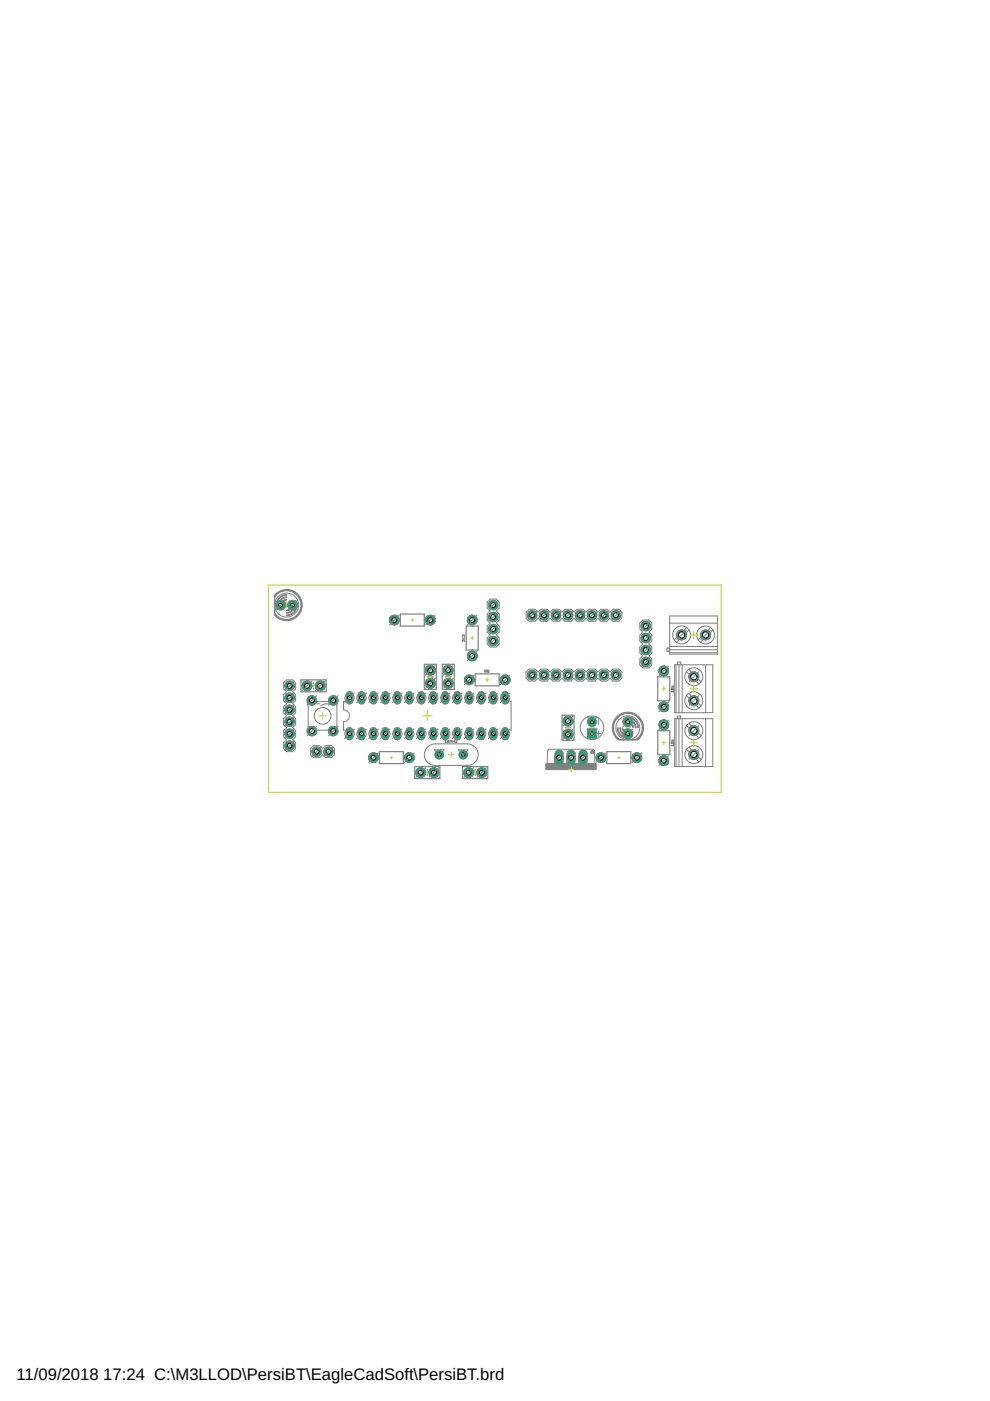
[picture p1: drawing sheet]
<svg xmlns="http://www.w3.org/2000/svg" width="210mm" height="297mm" viewBox="0 0 210 297" stroke-linecap="round" stroke-linejoin="round" font-family="sans-serif">
<defs><g id="words">
<g font-size="3.5">
<text x="3.5" y="292.5">11/09/2018</text>
<text x="21.9" y="292.5">17:24 C:\M3LLOD\PersiBT\EagleCadSoft\PersiBT.brd</text>
</g>
<g font-size="1.8" fill="#808080">
<text x="118.2" y="161.3">3</text>
<text x="120.7" y="161.3">2</text>
<text x="123.2" y="161.3">1</text>
</g>
</g></defs>
<g fill="none" stroke="#808080" stroke-width=".21">
<path d="M58.2 126.4v3.8M98 135.5h.5M98 135.2l.4 .3M98.5 134.6v.3l-.4-.3v.3M98.5 135.7v.3l-.4-.3v.3M98.5 135.2l-.2 .2M103.9 127h1.3l.6 .7v1.2l-.6 .7 .6 .6v1.3l-.6 .6 .6 .6v1.3l-.6 .6 .6 .7v1.2l-.6 .7h-1.3l-.6-.7v-1.2l.6-.7-.6-.6v-1.3l.6-.6-.6-.6v-1.3l.6-.6-.6-.7v-1.2zM112.2 129.2h1.3l.6 .6 .6-.6h1.3l.6 .6 .7-.6h1.2l.7 .6 .6-.6h1.3l.6 .6 .6-.6h1.3l.6 .6 .7-.6h1.3l.6 .6 .6-.6h1.3l.6 .6 .6-.6h1.3l.6 .6v1.3l-.6 .6h-1.3l-.6-.6-.6 .6h-1.3l-.6-.6-.6 .6h-1.3l-.7-.6-.6 .6h-1.3l-.6-.6-.6 .6h-1.3l-.6-.6-.7 .6h-1.2l-.7-.6-.6 .6h-1.3l-.6-.6-.6 .6h-1.3l-.7-.6v-1.3zM135.7 132.1l.6-.6h1.3l.6 .6v1.3l-.6 .6 .6 .6v1.3l-.6 .6 .6 .7v1.3l-.6 .6 .6 .6v1.3l-.6 .6h-1.3l-.6-.6v-1.3l.6-.6-.6-.6v-1.3l.6-.7-.6-.6v-1.3l.6-.6-.6-.6zM142 130.6h10.1v8.1h-10.1zM142 132.1h10.1M142 137.5l-.6-.1v.7l.6-.1"/>
<path d="M142 137.1h10.1M142 137.8h10.1M142 138.4h10.1M143.9 134.7l.2 .4 .3 .2M144.7 134l.5 .5M144.7 134l-1.7 1.7M145.6 133.1l-.9 .9M146.1 133.5l-2.7 2.7M149 134.7l.4 .6M149.4 135.3l-.9 .9M149.7 134l.5 .5M149.7 134l-1.7 1.7"/>
<path d="M150.7 133.1l-1 .9M151.2 133.5l-1.8 1.8M60.1 144.8l.7-.7h1.2l.7 .7v1.2l-.7 .7 .7 .6v1.3l-.7 .6 .7 .7v1.2l-.7 .7 .7 .6v1.3l-.7 .6 .7 .6v1.3l-.7 .6 .7 .7v1.2l-.7 .7h-1.2l-.7-.7v-1.2l.7-.7-.7-.6v-1.3l.7-.6-.7-.6v-1.3l.7-.6-.7-.7v-1.2l.7-.7-.7-.6v-1.3l.7-.6-.7-.7zM65.8 148.7h5.1l.5 .5v5.1l-.5 .5h-5.1l-.5-.5v-5.1zM65.8 158.7l.7-.6h1.3l.6 .6 .6-.6h1.3l.6 .6v1.3l-.6 .6h-1.3l-.6-.6-.6 .6h-1.3l-.7-.6zM67.1 149.2h.8M69.7 149.2h-.8l-.9 .4M73.1 148.7h-.3v1.8a1.27 1.27 0 0 1 1.3 1.3 1.27 1.27 0 0 1-1.3 1.2v1.8h.3M90.4 158.6l.6-.5 .8-.3 7.3-.1a2.29 2.29 0 0 1 2.3 2.3 2.29 2.29 0 0 1-2.3 2.3h-6.9a2.29 2.29 0 0 1-2-1.3 2.29 2.29 0 0 1 .2-2.4zM94.3 157.1l.2-.2v.5M94.3 157.4h.4M94.9 157.2h.2l.1 .1-.2 .1z"/>
<path d="M95.2 156.9l-.3 .3M95.5 157.4v-.5l.1 .2 .2-.2v.5M96 157.2h.4M96 156.9v.5M96.4 156.9v.5M96.6 157.1h.3l-.3 .3h.3M102.8 142.4l.3-.1-.1-.2h-.2v.5M103 142.4l.1 .2M103.7 142.1h-.3v.2h.3l-.1 .3-.2-.1M108.1 148.7h.3v6.1h-.3M111.5 142.5l.7-.6h1.3l.6 .6 .6-.6h1.3l.6 .6 .7-.6h1.2l.7 .6 .6-.6h1.3l.6 .6 .6-.6h1.3l.6 .6 .7-.6h1.3l.6 .6 .6-.6h1.3l.6 .6 .6-.6h1.3l.6 .6v1.3l-.6 .6h-1.3l-.6-.6-.6 .6h-1.3l-.6-.6-.6 .6h-1.3l-.7-.6-.6 .6h-1.3l-.6-.6-.6 .6h-1.3l-.6-.6-.7 .6h-1.2l-.7-.6-.6 .6h-1.3l-.6-.6-.6 .6h-1.3l-.7-.6zM126.4 155.6h1"/>
<path d="M126.9 152.5v1.1M126.9 155v1.1M131.2 156.8h3.8M142.3 157.1h.5M142.3 145.7h.5M142.4 145.9h.3v.3M142.4 157.3l.4 .1-.1 .2M142.4 157.3l-.1 .3h.4M142.4 145.9l-.1 .2 .4 .1M142.4 157.3l.3 .3M142.4 145.9l.3 .3M142.5 156.8l.1 .3 .2-.3"/>
<path d="M142.5 145.4l.1 .3 .2-.3M142.8 158h-.5l.2 .2M142.8 146.5v.3M142.8 157.9v.3M142.8 146.6h-.5l.2 .2M143 140.9h8.1v10.2h-8.1zM143 152.4h8.1v10.1h-8.1zM143.3 140.9v10.2M143.3 152.4v10.1M143.8 140.9l-.2-.5h.7l-.1 .5M143.8 152.4l-.2-.6h.7l-.1 .6M144 140.9v10.2"/>
<path d="M144 152.4v10.1M144.6 140.9v10.2M144.6 152.4v10.1M145.5 153.8l1.8 1.7M145.5 158.9l1 .9M145.5 142.4l1 .9M145.5 147.5l1.8 1.7M146 153.4l2.7 2.6M146 158.4l1 .9M146 141.9l1 1M146 147l1 .9M146.5 159.8l1.7 1.7"/>
<path d="M146.5 143.3l1.7 1.8M147 154.3l-.5 .4M147 159.3l-.5 .5M147 142.9l-.5 .4M147 147.9l-.5 .5M147 159.3l.7 .8M147 142.9l.7 .7M147 147.9l.7 .8M147.3 155.5l.9 1M147.3 149.2l.9 .9M147.7 155l-.4 .5M147.7 148.7l-.4 .5"/>
<path d="M147.7 143.6l-.4 .5M147.7 148.7l1 .9M147.7 143.6l1 1M149.6 140.9v10.2M149.6 152.4v10.1M116 162l.1-2.9 .3-.2h9.4l.2 .2 .2 2.9M147.7 160.1l-.4 .5M147.7 160.1l1 1"/>
<circle cx="60.8" cy="128.3" r="2.54"/>
<circle cx="144.5" cy="134.6" r="1.91"/>
<circle cx="149.6" cy="134.6" r="1.91"/>
<circle cx="68.4" cy="151.8" r="1.78"/>
<circle cx="125.5" cy="154.3" r="2.5"/>
<circle cx="133.1" cy="154.3" r="2.54"/>
<circle cx="147.1" cy="148.6" r="1.91"/>
<circle cx="147.1" cy="160" r="1.91"/>
<circle cx="147.1" cy="154.9" r="1.91"/>
<circle cx="147.1" cy="143.5" r="1.91"/>
</g>
<g fill="#808080" stroke="#808080" stroke-width=".21">
<path d="M73.6 154.5a.69 .69 0 0 1 .7-.2 .69 .69 0 0 1 .5 .6v1.4a.68 .68 0 0 1-.7 .6 .68 .68 0 0 1-.7-.6z"/>
<path d="M76.1 154.5a.69 .69 0 0 1 .7-.2 .69 .69 0 0 1 .5 .6v1.4a.68 .68 0 0 1-.7 .6 .68 .68 0 0 1-.6-.6z"/>
<path d="M78.6 154.5a.69 .69 0 0 1 .8-.2 .69 .69 0 0 1 .5 .6v1.4a.68 .68 0 0 1-.7 .6 .68 .68 0 0 1-.7-.6z"/>
<path d="M81.2 154.5a.69 .69 0 0 1 .7-.2 .69 .69 0 0 1 .5 .6v1.4a.68 .68 0 0 1-.7 .6 .68 .68 0 0 1-.7-.6z"/>
<path d="M83.7 154.5a.69 .69 0 0 1 .7-.2 .69 .69 0 0 1 .5 .6v1.4a.68 .68 0 0 1-.7 .6 .68 .68 0 0 1-.6-.6z"/>
<path d="M86.2 154.5a.69 .69 0 0 1 .8-.2 .69 .69 0 0 1 .5 .6v1.4a.68 .68 0 0 1-.7 .6 .68 .68 0 0 1-.7-.6z"/>
<path d="M88.8 154.5a.69 .69 0 0 1 .7-.2 .69 .69 0 0 1 .5 .6v1.4a.68 .68 0 0 1-.7 .6 .68 .68 0 0 1-.7-.6z"/>
<path d="M91.3 154.5a.69 .69 0 0 1 .7-.2 .69 .69 0 0 1 .5 .6v1.4a.68 .68 0 0 1-.6 .6 .68 .68 0 0 1-.7-.6z"/>
<path d="M93.9 154.5a.69 .69 0 0 1 .7-.2 .69 .69 0 0 1 .5 .6v1.4a.68 .68 0 0 1-.7 .6 .68 .68 0 0 1-.7-.6z"/>
<path d="M96.4 154.5a.69 .69 0 0 1 .7-.2 .69 .69 0 0 1 .5 .6v1.4a.68 .68 0 0 1-.7 .6 .68 .68 0 0 1-.6-.6z"/>
<path d="M98.9 154.5a.69 .69 0 0 1 .8-.2 .69 .69 0 0 1 .5 .6v1.4a.68 .68 0 0 1-.7 .6 .68 .68 0 0 1-.7-.6z"/>
<path d="M101.5 154.5a.69 .69 0 0 1 .7-.2 .69 .69 0 0 1 .5 .6v1.4a.68 .68 0 0 1-.7 .6 .68 .68 0 0 1-.7-.6z"/>
<path d="M104 154.5a.69 .69 0 0 1 .7-.2 .69 .69 0 0 1 .5 .6v1.4a.68 .68 0 0 1-.6 .6 .68 .68 0 0 1-.7-.6z"/>
<path d="M106.6 154.5a.69 .69 0 0 1 .7-.2 .69 .69 0 0 1 .5 .6v1.4a.68 .68 0 0 1-.7 .6 .68 .68 0 0 1-.7-.6z"/>
<path d="M106.6 146.9a.69 .69 0 0 1 .7-.2 .69 .69 0 0 1 .5 .6v1.4a.68 .68 0 0 1-.7 .6 .68 .68 0 0 1-.7-.6z"/>
<path d="M104 146.9a.69 .69 0 0 1 .7-.2 .69 .69 0 0 1 .5 .6v1.4a.68 .68 0 0 1-.6 .6 .68 .68 0 0 1-.7-.6z"/>
<path d="M101.5 146.9a.69 .69 0 0 1 .7-.2 .69 .69 0 0 1 .5 .6v1.4a.68 .68 0 0 1-.7 .6 .68 .68 0 0 1-.7-.6z"/>
<path d="M98.9 146.9a.69 .69 0 0 1 .8-.2 .69 .69 0 0 1 .5 .6v1.4a.68 .68 0 0 1-.7 .6 .68 .68 0 0 1-.7-.6z"/>
<path d="M96.4 146.9a.69 .69 0 0 1 .7-.2 .69 .69 0 0 1 .5 .6v1.4a.68 .68 0 0 1-.7 .6 .68 .68 0 0 1-.6-.6z"/>
<path d="M93.9 146.9a.69 .69 0 0 1 .7-.2 .69 .69 0 0 1 .5 .6v1.4a.68 .68 0 0 1-.7 .6 .68 .68 0 0 1-.7-.6z"/>
<path d="M91.3 146.9a.69 .69 0 0 1 .7-.2 .69 .69 0 0 1 .5 .6v1.4a.68 .68 0 0 1-.6 .6 .68 .68 0 0 1-.7-.6z"/>
<path d="M88.8 146.9a.69 .69 0 0 1 .7-.2 .69 .69 0 0 1 .5 .6v1.4a.68 .68 0 0 1-.7 .6 .68 .68 0 0 1-.7-.6z"/>
<path d="M86.2 146.9a.69 .69 0 0 1 .8-.2 .69 .69 0 0 1 .5 .6v1.4a.68 .68 0 0 1-.7 .6 .68 .68 0 0 1-.7-.6z"/>
<path d="M83.7 146.9a.69 .69 0 0 1 .7-.2 .69 .69 0 0 1 .5 .6v1.4a.68 .68 0 0 1-.7 .6 .68 .68 0 0 1-.6-.6z"/>
<path d="M81.2 146.9a.69 .69 0 0 1 .7-.2 .69 .69 0 0 1 .5 .6v1.4a.68 .68 0 0 1-.7 .6 .68 .68 0 0 1-.7-.6z"/>
<path d="M78.6 146.9a.69 .69 0 0 1 .8-.2 .69 .69 0 0 1 .5 .6v1.4a.68 .68 0 0 1-.7 .6 .68 .68 0 0 1-.7-.6z"/>
<path d="M76.1 146.9a.69 .69 0 0 1 .7-.2 .69 .69 0 0 1 .5 .6v1.4a.68 .68 0 0 1-.7 .6 .68 .68 0 0 1-.6-.6z"/>
<path d="M73.6 146.9a.69 .69 0 0 1 .7-.2 .69 .69 0 0 1 .5 .6v1.4a.68 .68 0 0 1-.7 .6 .68 .68 0 0 1-.7-.6z"/>
<path d="M132.1 152.8h.1v.3z"/>
<path d="M132.2 152.7h.1l-.1 .2z"/>
<path d="M132.2 152.5l.2 .1-.2 .2z"/>
<path d="M132.3 152.4h.1l-.1 .2z"/>
<path d="M132.3 152.4l.3-.1-.2 .2z"/>
<path d="M132.4 152.3l.3-.1-.2 .2z"/>
<path d="M132.6 152.2l.2-.1-.2 .2z"/>
<path d="M132.7 152.1h.3l-.2 .1z"/>
<path d="M132.9 152l.3 .1-.3 .1z"/>
<path d="M133.1 152l.2 .1h-.2z"/>
<path d="M133.2 152l.3 .2z"/>
<path d="M133.4 152.1l.2 .2z"/>
<path d="M133.5 152.1l.3 .3z"/>
<path d="M133.7 152.3l.2 .2z"/>
<path d="M133.8 152.4l.2 .2z"/>
<path d="M133.9 152.5l.1 .2z"/>
<path d="M134 152.7l.1 .2z"/>
<path d="M134 152.8l.1 .3z"/>
<path d="M134 153h.1v.3z"/>
<path d="M134 153.2h.1l-.1 .2z"/>
<path d="M134 153.3l.1 .1-.2 .2z"/>
<path d="M133.9 153.4l.1 .1-.2 .2z"/>
<path d="M133.7 153.7l.2-.1-.1 .2z"/>
<path d="M133.5 153.8l.3-.1-.2 .2z"/>
<path d="M133.4 153.9h.2l-.2 .1z"/>
<path d="M133.2 153.9h.3l-.2 .1z"/>
<path d="M133.1 153.9l.2 .1-.2 .1z"/>
<path d="M132.9 153.9l.3 .1z"/>
<path d="M132.7 153.9l.3 .1z"/>
<path d="M132.5 153.8l.3 .2z"/>
<path d="M132.4 153.6l.2 .3z"/>
<path d="M132.3 153.5l.2 .2z"/>
<path d="M132.2 153.4l.2 .2z"/>
<path d="M132.1 153.2l.1 .3z"/>
<path d="M132.1 153l.1 .3z"/>
<path d="M132.8 153.9l.6 .1z"/>
<path d="M132.6 153.8l1 .1z"/>
<path d="M132.5 153.7l1.3 .1z"/>
<path d="M132.4 153.6l1.5 .1h-1.5z"/>
<path d="M132.3 153.5l1.7 .1z"/>
<path d="M132.2 153.5h1.8z"/>
<path d="M132.2 153.4h1.9z"/>
<path d="M132.1 153.3h2z"/>
<path d="M132.1 153.2h2z"/>
<path d="M132.1 153.1h2z"/>
<path d="M132.1 153h2z"/>
<path d="M132.1 152.9h2z"/>
<path d="M132.1 152.8h2z"/>
<path d="M132.2 152.7h1.9z"/>
<path d="M132.2 152.6h1.8z"/>
<path d="M132.2 152.5h1.8z"/>
<path d="M132.3 152.4h1.6z"/>
<path d="M132.4 152.3l1.4 .1z"/>
<path d="M132.6 152.2l1.1 .1h-1.1z"/>
<path d="M132.7 152.1l.8 .1z"/>
<path d="M132.1 155.4h.1v.2z"/>
<path d="M132.2 155.2h.1l-.1 .3z"/>
<path d="M132.2 155l.2 .1-.2 .2z"/>
<path d="M132.3 154.9l.1 .1-.1 .2z"/>
<path d="M132.5 154.8l.1 .1-.2 .1z"/>
<path d="M132.4 154.8l.3-.1-.2 .2z"/>
<path d="M132.6 154.7h.2l-.2 .1z"/>
<path d="M132.7 154.6h.3l-.2 .1z"/>
<path d="M132.9 154.6h.3l-.3 .1z"/>
<path d="M133.1 154.6h.2l-.2 .1z"/>
<path d="M133.2 154.6l.3 .1z"/>
<path d="M133.4 154.6l.2 .2z"/>
<path d="M133.5 154.7l.3 .2z"/>
<path d="M133.7 154.8l.2 .2z"/>
<path d="M133.8 154.9l.2 .2z"/>
<path d="M133.9 155l.1 .3z"/>
<path d="M134 155.2l.1 .3z"/>
<path d="M134 155.3l.1 .3z"/>
<path d="M134 155.6h.1v.2z"/>
<path d="M134 155.7h.1l-.1 .3z"/>
<path d="M134 155.9h.1l-.2 .2z"/>
<path d="M133.9 156l.1 .1-.2 .2z"/>
<path d="M133.7 156.3l.2-.1-.1 .2z"/>
<path d="M133.5 156.4l.3-.1-.2 .2z"/>
<path d="M133.4 156.4h.2l-.2 .1z"/>
<path d="M133.2 156.4h.3l-.2 .2z"/>
<path d="M133 156.5h.3z"/>
<path d="M132.9 156.4l.3 .1z"/>
<path d="M132.7 156.4l.3 .1z"/>
<path d="M132.5 156.3l.3 .2z"/>
<path d="M132.4 156.2l.2 .2z"/>
<path d="M132.3 156l.2 .3z"/>
<path d="M132.2 155.9l.2 .2z"/>
<path d="M132.1 155.7l.1 .3z"/>
<path d="M132.1 155.5l.1 .3z"/>
<path d="M132.7 156.4h.9z"/>
<path d="M132.5 156.3l1.3 .1z"/>
<path d="M132.4 156.2l1.5 .1h-1.5z"/>
<path d="M132.3 156.1l1.6 .1z"/>
<path d="M132.2 156l1.8 .1z"/>
<path d="M132.2 155.9l1.8 .1z"/>
<path d="M132.2 155.8l1.9 .1z"/>
<path d="M132.1 155.7l2 .1z"/>
<path d="M132.1 155.6l2 .1z"/>
<path d="M132.1 155.6h2z"/>
<path d="M132.1 155.4l2 .1z"/>
<path d="M132.1 155.4h2z"/>
<path d="M132.2 155.2l1.9 .1h-1.9z"/>
<path d="M132.2 155.2h1.8z"/>
<path d="M132.2 155.1h1.8z"/>
<path d="M132.3 155h1.6z"/>
<path d="M132.4 154.9h1.5z"/>
<path d="M132.5 154.8h1.3z"/>
<path d="M132.7 154.7h.9z"/>
<path d="M133.1 154.6v.1z"/>
<path d="M62 127.3l.3 .1z"/>
<path d="M62.1 127.3l.3 .1z"/>
<path d="M62.3 127.4l.2 .1z"/>
<path d="M62.5 127.4l.2 .2z"/>
<path d="M62.6 127.5l.2 .2z"/>
<path d="M62.7 127.6l.2 .2z"/>
<path d="M62.8 127.8l.2 .2z"/>
<path d="M62.9 127.9l.1 .3z"/>
<path d="M62.9 128l.1 .3z"/>
<path d="M62.9 128.2h.2l-.1 .3z"/>
<path d="M62.9 128.4h.1l-.1 .3z"/>
<path d="M62.9 128.6h.1l-.1 .2z"/>
<path d="M62.8 128.7l.1 .1-.1 .1z"/>
<path d="M62.6 129l.2-.1-.1 .2z"/>
<path d="M62.5 129.1l.2-.1-.2 .2z"/>
<path d="M62.3 129.1h.3l-.2 .1z"/>
<path d="M62.2 129.2h.2l-.2 .1z"/>
<path d="M62 129.2h.3l-.3 .1z"/>
<path d="M61.8 129.2l.3 .1z"/>
<path d="M61.6 129.1l.3 .2z"/>
<path d="M61.5 129.1l.2 .1z"/>
<path d="M61.4 128.9l.2 .3z"/>
<path d="M61.3 128.8l.1 .3z"/>
<path d="M61.2 128.7l.2 .2z"/>
<path d="M61.1 128.5l.1 .3z"/>
<path d="M61.1 128.4l.1 .3z"/>
<path d="M61 128.2l.2 .3z"/>
<path d="M61 128l.2 .1-.1 .2z"/>
<path d="M61.1 127.9h.1l-.1 .2z"/>
<path d="M61.2 127.7h.1l-.1 .3z"/>
<path d="M61.3 127.6h.1l-.2 .2z"/>
<path d="M61.3 127.6l.3-.1-.2 .2z"/>
<path d="M61.5 127.4h.2l-.2 .2z"/>
<path d="M61.6 127.3h.3l-.2 .2z"/>
<path d="M61.8 127.3l.3 .1h-.3z"/>
<path d="M61.8 129.2h.5l-.5 .1z"/>
<path d="M61.5 129.1h1z"/>
<path d="M61.4 129l1.3 .1z"/>
<path d="M61.3 128.9h1.5z"/>
<path d="M61.2 128.8l1.7 .1z"/>
<path d="M61.2 128.7l1.7 .1h-1.7z"/>
<path d="M61.1 128.6l1.9 .1z"/>
<path d="M61.1 128.5l1.9 .1z"/>
<path d="M61 128.4l2 .1z"/>
<path d="M61 128.3l2.1 .1z"/>
<path d="M61 128.2l2.1 .1z"/>
<path d="M61 128.1l2 .1z"/>
<path d="M61 128.1h2z"/>
<path d="M61.1 127.9l1.9 .1h-1.9z"/>
<path d="M61.1 127.9h1.9z"/>
<path d="M61.2 127.8h1.7z"/>
<path d="M61.2 127.7h1.6z"/>
<path d="M61.3 127.6h1.5z"/>
<path d="M61.4 127.5h1.2z"/>
<path d="M61.6 127.4h.9z"/>
<path d="M59.4 127.3l.3 .1z"/>
<path d="M59.6 127.3l.3 .1z"/>
<path d="M59.8 127.4l.2 .1z"/>
<path d="M59.9 127.4l.3 .2z"/>
<path d="M60 127.5l.3 .2z"/>
<path d="M60.2 127.6l.2 .2z"/>
<path d="M60.3 127.8l.1 .2z"/>
<path d="M60.3 127.9l.2 .3z"/>
<path d="M60.4 128l.1 .3z"/>
<path d="M60.4 128.2h.1v.3z"/>
<path d="M60.4 128.4h.1l-.2 .3z"/>
<path d="M60.3 128.6h.2l-.2 .2z"/>
<path d="M60.3 128.7l.1 .1-.2 .1z"/>
<path d="M60 129l.3-.1-.2 .2z"/>
<path d="M59.9 129.1l.3-.1-.2 .2z"/>
<path d="M59.8 129.1h.2l-.2 .1z"/>
<path d="M59.6 129.2h.3l-.2 .1z"/>
<path d="M59.5 129.2h.2l-.2 .1z"/>
<path d="M59.3 129.2l.3 .1z"/>
<path d="M59.1 129.1l.3 .2z"/>
<path d="M59 129.1l.2 .1z"/>
<path d="M58.8 128.9l.3 .3z"/>
<path d="M58.7 128.8l.2 .3z"/>
<path d="M58.6 128.7l.2 .2z"/>
<path d="M58.6 128.5l.1 .3z"/>
<path d="M58.5 128.4l.2 .3z"/>
<path d="M58.5 128.2l.1 .3z"/>
<path d="M58.5 128l.1 .1v.2z"/>
<path d="M58.6 127.9h.1l-.1 .2z"/>
<path d="M58.7 127.7h.1l-.2 .3z"/>
<path d="M58.8 127.6h.1l-.2 .2z"/>
<path d="M58.8 127.6l.2-.1-.2 .2z"/>
<path d="M58.9 127.4h.3l-.2 .2z"/>
<path d="M59.1 127.3h.3l-.3 .2z"/>
<path d="M59.3 127.3l.3 .1h-.3z"/>
<path d="M59.3 129.2h.5l-.5 .1z"/>
<path d="M59 129.1h1z"/>
<path d="M58.8 129l1.4 .1z"/>
<path d="M58.7 128.9h1.6z"/>
<path d="M58.7 128.8l1.6 .1z"/>
<path d="M58.6 128.7l1.8 .1z"/>
<path d="M58.6 128.6l1.8 .1z"/>
<path d="M58.5 128.5l2 .1z"/>
<path d="M58.5 128.4l2 .1z"/>
<path d="M58.5 128.3l2 .1z"/>
<path d="M58.5 128.2l2 .1z"/>
<path d="M58.5 128.1l2 .1z"/>
<path d="M58.5 128.1h2z"/>
<path d="M58.6 127.9l1.9 .1h-1.9z"/>
<path d="M58.6 127.9h1.8z"/>
<path d="M58.6 127.8h1.8z"/>
<path d="M58.7 127.7h1.6z"/>
<path d="M58.8 127.6h1.4z"/>
<path d="M58.9 127.5h1.2z"/>
<path d="M59.1 127.4h.8z"/>
<path d="M127.3 159.7h.3z"/>
<path d="M127.5 159.7l.3 .1z"/>
<path d="M127.7 159.7l.2 .2z"/>
<path d="M127.8 159.7l.3 .3z"/>
<path d="M128 159.9l.2 .1z"/>
<path d="M128.1 160l.2 .2z"/>
<path d="M128.2 160.1l.1 .2z"/>
<path d="M128.2 160.2l.2 .3z"/>
<path d="M128.3 160.4l.1 .3z"/>
<path d="M128.3 160.6h.1v.3z"/>
<path d="M128.3 160.8h.1l-.1 .2z"/>
<path d="M128.3 160.9l.1 .1-.2 .2z"/>
<path d="M128.2 161l.1 .1-.2 .2z"/>
<path d="M128 161.4l.2-.2-.2 .2z"/>
<path d="M127.8 161.4h.3l-.2 .1z"/>
<path d="M127.7 161.5h.3l-.3 .1z"/>
<path d="M127.5 161.5h.3l-.2 .1z"/>
<path d="M127.4 161.5l.2 .1-.2 .1z"/>
<path d="M127.2 161.5l.3 .1z"/>
<path d="M127 161.5l.3 .1z"/>
<path d="M126.9 161.4l.2 .2z"/>
<path d="M126.7 161.3l.3 .2z"/>
<path d="M126.6 161.2l.3 .2z"/>
<path d="M126.5 161.1l.2 .2z"/>
<path d="M126.5 160.9l.1 .2z"/>
<path d="M126.4 160.7l.2 .3z"/>
<path d="M126.4 160.5l.1 .3z"/>
<path d="M126.4 160.4h.1v.3z"/>
<path d="M126.5 160.2l.1 .1-.1 .2z"/>
<path d="M126.6 160.1h.1l-.2 .2z"/>
<path d="M126.7 159.9l.1 .1-.2 .2z"/>
<path d="M126.7 159.9l.2-.1-.1 .2z"/>
<path d="M126.8 159.8h.3l-.2 .1z"/>
<path d="M127 159.7h.3l-.3 .1z"/>
<path d="M127.1 159.7h.4z"/>
<path d="M127.1 161.5l.6 .1z"/>
<path d="M126.9 161.4l1.1 .1z"/>
<path d="M126.7 161.4h1.4z"/>
<path d="M126.6 161.2l1.6 .1z"/>
<path d="M126.6 161.2h1.6z"/>
<path d="M126.5 161.1h1.8z"/>
<path d="M126.5 161h1.9z"/>
<path d="M126.4 160.9h2z"/>
<path d="M126.4 160.8h2z"/>
<path d="M126.4 160.7h2z"/>
<path d="M126.4 160.6h2z"/>
<path d="M126.4 160.4l2 .1-2 .1z"/>
<path d="M126.4 160.4h2z"/>
<path d="M126.4 160.3h2z"/>
<path d="M126.5 160.2l1.8 .1z"/>
<path d="M126.5 160.1h1.8z"/>
<path d="M126.7 160l1.5 .1h-1.5z"/>
<path d="M126.7 159.9l1.4 .1z"/>
<path d="M126.9 159.8l1.1 .1h-1.1z"/>
<path d="M127 159.7l.8 .1z"/>
<path d="M135 159.6l.3 .1z"/>
<path d="M135.1 159.7l.3 .1z"/>
<path d="M135.3 159.7l.3 .1z"/>
<path d="M135.5 159.7l.2 .3z"/>
<path d="M135.6 159.9l.2 .1z"/>
<path d="M135.7 160l.2 .2z"/>
<path d="M135.8 160.1l.2 .2z"/>
<path d="M135.9 160.3l.1 .2z"/>
<path d="M135.9 160.4h.1v.3z"/>
<path d="M135.9 160.6h.1v.2z"/>
<path d="M135.9 160.7l.1 .1-.1 .2z"/>
<path d="M135.9 160.9l.1 .1-.1 .2z"/>
<path d="M135.8 161l.1 .1-.2 .2z"/>
<path d="M135.6 161.3l.2-.1-.1 .2z"/>
<path d="M135.4 161.4l.3-.1-.2 .2z"/>
<path d="M135.3 161.5h.3l-.2 .1z"/>
<path d="M135.1 161.5h.3l-.2 .1z"/>
<path d="M135 161.6h.3z"/>
<path d="M134.8 161.5l.3 .1z"/>
<path d="M134.6 161.5l.3 .1z"/>
<path d="M134.5 161.4l.2 .2z"/>
<path d="M134.4 161.3l.2 .2z"/>
<path d="M134.2 161.2l.3 .2z"/>
<path d="M134.1 161.1l.3 .2z"/>
<path d="M134.1 160.9l.1 .2z"/>
<path d="M134 160.7l.2 .3z"/>
<path d="M134 160.5l.1 .3z"/>
<path d="M134 160.4h.2l-.1 .3z"/>
<path d="M134.1 160.2l.1 .1-.1 .2z"/>
<path d="M134.2 160l.1 .1-.1 .2z"/>
<path d="M134.3 159.9l.1 .1-.2 .2z"/>
<path d="M134.3 159.9l.3-.1-.2 .2z"/>
<path d="M134.5 159.8h.2l-.2 .1z"/>
<path d="M134.6 159.7h.3l-.2 .1z"/>
<path d="M134.8 159.6l.3 .1-.3 .1z"/>
<path d="M134.7 161.5l.6 .1z"/>
<path d="M134.5 161.4l1.1 .1z"/>
<path d="M134.4 161.4h1.3z"/>
<path d="M134.3 161.2l1.5 .1z"/>
<path d="M134.2 161.2h1.7z"/>
<path d="M134.1 161.1h1.8z"/>
<path d="M134.1 161h1.9z"/>
<path d="M134 160.9h2z"/>
<path d="M134 160.8h2z"/>
<path d="M134 160.7h2z"/>
<path d="M134 160.6h2z"/>
<path d="M134.1 160.4l1.9 .1-1.9 .1z"/>
<path d="M134 160.4h2z"/>
<path d="M134.1 160.3h1.9z"/>
<path d="M134.1 160.2l1.9 .1z"/>
<path d="M134.2 160.1h1.7z"/>
<path d="M134.2 160l1.6 .1z"/>
<path d="M134.3 159.9l1.4 .1z"/>
<path d="M134.5 159.8l1.1 .1h-1.1z"/>
<path d="M134.6 159.7l.8 .1z"/>
<path d="M83.5 130.5l.3 .1z"/>
<path d="M83.7 130.5l.3 .1z"/>
<path d="M83.9 130.5l.2 .2z"/>
<path d="M84 130.6l.3 .2z"/>
<path d="M84.2 130.7l.2 .2z"/>
<path d="M84.3 130.8l.2 .2z"/>
<path d="M84.4 130.9l.1 .3z"/>
<path d="M84.5 131.1l.1 .2z"/>
<path d="M84.5 131.2l.1 .3z"/>
<path d="M84.5 131.4h.1v.3z"/>
<path d="M84.5 131.6h.1l-.1 .2z"/>
<path d="M84.5 131.7l.1 .1-.2 .2z"/>
<path d="M84.4 131.9h.1l-.2 .2z"/>
<path d="M84.2 132.1h.2l-.2 .1z"/>
<path d="M84 132.2h.3l-.2 .2z"/>
<path d="M83.9 132.3h.3l-.3 .1z"/>
<path d="M83.7 132.3l.3 .1-.2 .1z"/>
<path d="M83.6 132.4h.2l-.2 .1z"/>
<path d="M83.4 132.4l.3 .1z"/>
<path d="M83.2 132.3l.3 .1z"/>
<path d="M83.1 132.2l.3 .2z"/>
<path d="M83 132.1l.2 .3z"/>
<path d="M82.8 132l.2 .2z"/>
<path d="M82.7 131.9l.2 .2z"/>
<path d="M82.7 131.7l.1 .3z"/>
<path d="M82.6 131.6l.2 .2z"/>
<path d="M82.6 131.4l.1 .3z"/>
<path d="M82.6 131.2h.1v.3z"/>
<path d="M82.7 131l.1 .1-.1 .2z"/>
<path d="M82.8 130.9h.1l-.2 .2z"/>
<path d="M82.9 130.7l.1 .1-.2 .2z"/>
<path d="M83.1 130.6v.1l-.2 .2z"/>
<path d="M83 130.6h.3l-.2 .1z"/>
<path d="M83.2 130.5h.3l-.3 .1z"/>
<path d="M83.4 130.5h.3l-.3 .1z"/>
<path d="M83.2 132.3l.8 .1z"/>
<path d="M83 132.2l1.2 .1z"/>
<path d="M82.9 132.1l1.4 .1z"/>
<path d="M82.9 132l1.5 .1h-1.5z"/>
<path d="M82.7 132h1.8z"/>
<path d="M82.7 131.9h1.8z"/>
<path d="M82.7 131.8h1.9z"/>
<path d="M82.6 131.7h2z"/>
<path d="M82.7 131.5l1.9 .1-1.9 .1z"/>
<path d="M82.6 131.5h2z"/>
<path d="M82.6 131.4h2z"/>
<path d="M82.6 131.3h2z"/>
<path d="M82.6 131.2h2z"/>
<path d="M82.7 131.1h1.9z"/>
<path d="M82.7 131h1.8z"/>
<path d="M82.8 130.9l1.7 .1z"/>
<path d="M82.8 130.8l1.6 .1z"/>
<path d="M82.9 130.7l1.4 .1z"/>
<path d="M83.1 130.6l1.1 .1z"/>
<path d="M83.3 130.5l.6 .1z"/>
<path d="M91.2 130.5h.3z"/>
<path d="M91.3 130.5l.3 .1z"/>
<path d="M91.5 130.5l.2 .2z"/>
<path d="M91.7 130.6l.2 .2z"/>
<path d="M91.8 130.7l.2 .2z"/>
<path d="M91.9 130.8l.2 .2z"/>
<path d="M92 130.9l.2 .3z"/>
<path d="M92.1 131.1l.1 .2z"/>
<path d="M92.1 131.2l.1 .3z"/>
<path d="M92.1 131.4h.1v.3z"/>
<path d="M92.1 131.6h.1l-.1 .2z"/>
<path d="M92.1 131.7l.1 .1-.1 .2z"/>
<path d="M92 131.9l.1 .1-.2 .1z"/>
<path d="M91.8 132.2l.2-.2-.1 .2z"/>
<path d="M91.7 132.2h.2l-.2 .1z"/>
<path d="M91.5 132.3h.3l-.2 .1z"/>
<path d="M91.4 132.3l.2 .1-.2 .1z"/>
<path d="M91.2 132.4h.3l-.3 .1z"/>
<path d="M91 132.4l.3 .1z"/>
<path d="M90.8 132.3l.3 .1z"/>
<path d="M90.7 132.2l.3 .2z"/>
<path d="M90.6 132.1l.2 .2z"/>
<path d="M90.4 132l.3 .2z"/>
<path d="M90.3 131.9l.3 .2z"/>
<path d="M90.3 131.7l.1 .3z"/>
<path d="M90.3 131.6l.1 .2z"/>
<path d="M90.2 131.4l.1 .3z"/>
<path d="M90.2 131.2h.2l-.1 .3z"/>
<path d="M90.3 131l.1 .1-.1 .2z"/>
<path d="M90.4 130.9h.1l-.1 .2z"/>
<path d="M90.4 130.9l.2-.1-.1 .2z"/>
<path d="M90.7 130.6l.1 .1-.2 .2z"/>
<path d="M90.7 130.6h.2l-.2 .1z"/>
<path d="M90.8 130.5l.3 .1h-.3z"/>
<path d="M91 130.5h.3l-.3 .1z"/>
<path d="M90.8 132.3l.8 .1z"/>
<path d="M90.7 132.2l1.1 .1z"/>
<path d="M90.5 132.1l1.4 .1z"/>
<path d="M90.5 132l1.5 .1h-1.5z"/>
<path d="M90.4 132h1.7z"/>
<path d="M90.3 131.9h1.8z"/>
<path d="M90.3 131.8h1.9z"/>
<path d="M90.3 131.7h1.9z"/>
<path d="M90.3 131.5l1.9 .1-1.9 .1z"/>
<path d="M90.2 131.5h2z"/>
<path d="M90.2 131.4h2z"/>
<path d="M90.2 131.3h2z"/>
<path d="M90.3 131.2h1.9z"/>
<path d="M90.3 131.1h1.9z"/>
<path d="M90.3 131h1.8z"/>
<path d="M90.4 130.9l1.7 .1z"/>
<path d="M90.5 130.8l1.5 .1z"/>
<path d="M90.6 130.7l1.3 .1z"/>
<path d="M90.7 130.6l1.1 .1z"/>
<path d="M90.9 130.5l.6 .1z"/>
<path d="M86.6 161.5l.3 .1z"/>
<path d="M86.4 161.5l.3 .1z"/>
<path d="M86.2 161.4l.3 .2z"/>
<path d="M86.1 161.3l.2 .2z"/>
<path d="M86 161.1l.2 .3z"/>
<path d="M85.9 161l.2 .2z"/>
<path d="M85.8 160.8l.2 .3z"/>
<path d="M85.8 160.6l.1 .3z"/>
<path d="M85.8 160.4l.1 .3z"/>
<path d="M85.8 160.3h.2l-.1 .2z"/>
<path d="M85.9 160.1l.1 .1-.1 .2z"/>
<path d="M86 160l.1 .1-.1 .1z"/>
<path d="M86.2 159.9h.1l-.3 .2z"/>
<path d="M86.1 159.9l.3-.1-.2 .2z"/>
<path d="M86.3 159.8l.2-.1-.2 .2z"/>
<path d="M86.4 159.7h.3l-.2 .1z"/>
<path d="M86.6 159.6l.3 .1-.3 .1z"/>
<path d="M86.7 159.6l.3 .1z"/>
<path d="M86.9 159.7l.3 .1z"/>
<path d="M87.1 159.7l.2 .2z"/>
<path d="M87.2 159.7l.3 .3z"/>
<path d="M87.4 159.9l.2 .2z"/>
<path d="M87.5 160l.2 .2z"/>
<path d="M87.6 160.1l.1 .3z"/>
<path d="M87.7 160.3l.1 .2z"/>
<path d="M87.7 160.4l.1 .3z"/>
<path d="M87.7 160.6h.1v.3z"/>
<path d="M87.7 160.8h.1l-.1 .3z"/>
<path d="M87.6 161h.1l-.1 .2z"/>
<path d="M87.4 161.3l.3-.1-.2 .2z"/>
<path d="M87.3 161.4l.2-.1-.1 .2z"/>
<path d="M87.1 161.5l.3-.1-.2 .2z"/>
<path d="M86.9 161.5h.3l-.2 .1z"/>
<path d="M86.8 161.5l.2 .1h-.2z"/>
<path d="M86.5 161.5l.6 .1z"/>
<path d="M86.3 161.4l1 .1z"/>
<path d="M86.1 161.4h1.4z"/>
<path d="M86 161.2l1.6 .1z"/>
<path d="M86 161.2h1.7z"/>
<path d="M85.9 161.1h1.8z"/>
<path d="M85.9 161h1.8z"/>
<path d="M85.8 160.9h2z"/>
<path d="M85.9 160.7l1.9 .1-1.9 .1z"/>
<path d="M85.8 160.7h2z"/>
<path d="M85.8 160.6h2z"/>
<path d="M85.8 160.4l2 .1-2 .1z"/>
<path d="M85.8 160.4h2z"/>
<path d="M85.8 160.3h2z"/>
<path d="M85.9 160.2l1.8 .1z"/>
<path d="M85.9 160.1h1.8z"/>
<path d="M86 160l1.6 .1h-1.6z"/>
<path d="M86.1 159.9l1.4 .1z"/>
<path d="M86.3 159.8l1.1 .1h-1.1z"/>
<path d="M86.4 159.7l.8 .1z"/>
<path d="M78.9 161.6h.3z"/>
<path d="M78.8 161.5l.3 .1z"/>
<path d="M78.6 161.4l.3 .2z"/>
<path d="M78.5 161.3l.2 .2z"/>
<path d="M78.3 161.2l.3 .2z"/>
<path d="M78.3 161l.1 .2z"/>
<path d="M78.2 160.8l.1 .3z"/>
<path d="M78.2 160.6l.1 .3z"/>
<path d="M78.2 160.4l.1 .3z"/>
<path d="M78.2 160.3h.1l-.1 .3z"/>
<path d="M78.3 160.1l.1 .1-.1 .2z"/>
<path d="M78.4 160l.1 .1-.2 .2z"/>
<path d="M78.5 159.9h.1l-.2 .2z"/>
<path d="M78.5 159.9l.3-.1-.3 .2z"/>
<path d="M78.6 159.8l.3-.1-.2 .2z"/>
<path d="M78.8 159.7h.3l-.3 .1z"/>
<path d="M79 159.6l.2 .1-.2 .1z"/>
<path d="M79.1 159.6l.3 .1z"/>
<path d="M79.3 159.7l.3 .1z"/>
<path d="M79.5 159.7l.2 .2z"/>
<path d="M79.6 159.8l.2 .2z"/>
<path d="M79.7 159.9l.3 .2z"/>
<path d="M79.8 160l.3 .2z"/>
<path d="M80 160.1l.1 .3z"/>
<path d="M80 160.3l.2 .3z"/>
<path d="M80.1 160.4v.3z"/>
<path d="M80.1 160.6l.1 .1-.1 .2z"/>
<path d="M80 160.8h.2l-.1 .3z"/>
<path d="M80 161h.1l-.1 .2z"/>
<path d="M79.9 161.1l.1 .1-.2 .2z"/>
<path d="M79.6 161.4l.3-.1-.2 .2z"/>
<path d="M79.5 161.5l.3-.1-.3 .2z"/>
<path d="M79.3 161.5h.3l-.2 .1z"/>
<path d="M79.1 161.6h.3z"/>
<path d="M78.9 161.5l.6 .1z"/>
<path d="M78.6 161.4l1.1 .1z"/>
<path d="M78.5 161.4h1.3z"/>
<path d="M78.4 161.2l1.5 .1z"/>
<path d="M78.3 161.2h1.7z"/>
<path d="M78.3 161.1h1.8z"/>
<path d="M78.2 161h1.9z"/>
<path d="M78.2 160.9h2z"/>
<path d="M78.2 160.7l2 .1-2 .1z"/>
<path d="M78.2 160.7h2z"/>
<path d="M78.2 160.6h2z"/>
<path d="M78.2 160.4l2 .1-2 .1z"/>
<path d="M78.2 160.4h2z"/>
<path d="M78.2 160.3h1.9z"/>
<path d="M78.3 160.2l1.8 .1z"/>
<path d="M78.3 160.1h1.7z"/>
<path d="M78.4 160l1.6 .1h-1.6z"/>
<path d="M78.5 159.9l1.4 .1z"/>
<path d="M78.6 159.8l1.2 .1h-1.2z"/>
<path d="M78.8 159.7l.8 .1z"/>
<path d="M67.8 144.4l.3 .1z"/>
<path d="M68 144.4l.3 .2z"/>
<path d="M68.2 144.5l.2 .1z"/>
<path d="M68.3 144.5l.2 .2z"/>
<path d="M68.4 144.6l.3 .2z"/>
<path d="M68.5 144.8l.3 .2z"/>
<path d="M68.7 144.9l.1 .2z"/>
<path d="M68.7 145l.2 .3z"/>
<path d="M68.8 145.2l.1 .3z"/>
<path d="M68.8 145.3l.1 .3z"/>
<path d="M68.8 145.5l.1 .1-.1 .2z"/>
<path d="M68.7 145.7h.2l-.2 .2z"/>
<path d="M68.7 145.8l.1 .1-.2 .2z"/>
<path d="M68.4 146.1l.3-.1-.2 .2z"/>
<path d="M68.3 146.2l.3-.1-.2 .2z"/>
<path d="M68.2 146.3l.2-.1-.2 .2z"/>
<path d="M68 146.3h.3l-.2 .1z"/>
<path d="M67.9 146.3l.2 .1h-.2z"/>
<path d="M67.6 146.3l.3 .1z"/>
<path d="M67.5 146.3l.3 .1z"/>
<path d="M67.4 146.2l.2 .1z"/>
<path d="M67.2 146.1l.2 .2z"/>
<path d="M67.1 146l.2 .2z"/>
<path d="M67 145.8l.2 .3z"/>
<path d="M67 145.7l.1 .2z"/>
<path d="M66.9 145.5l.1 .3z"/>
<path d="M66.9 145.3l.1 .3z"/>
<path d="M66.9 145.2h.1v.3z"/>
<path d="M67 145h.1l-.1 .3z"/>
<path d="M67.1 144.8l.1 .1-.2 .2z"/>
<path d="M67.2 144.7l.1 .1-.2 .1z"/>
<path d="M67.2 144.7l.2-.1-.2 .2z"/>
<path d="M67.3 144.6l.3-.1-.2 .2z"/>
<path d="M67.5 144.5h.3l-.3 .1z"/>
<path d="M67.6 144.4l.3 .1h-.2z"/>
<path d="M67.6 146.3l.6 .1h-.6z"/>
<path d="M67.4 146.2l1 .1z"/>
<path d="M67.2 146.1l1.4 .1z"/>
<path d="M67.1 146l1.5 .1z"/>
<path d="M67.1 145.9l1.6 .1z"/>
<path d="M67 145.8l1.8 .1z"/>
<path d="M67 145.8h1.8z"/>
<path d="M66.9 145.6l2 .1z"/>
<path d="M66.9 145.6h2z"/>
<path d="M66.9 145.5h2z"/>
<path d="M66.9 145.3l2 .1-2 .1z"/>
<path d="M66.9 145.3h2z"/>
<path d="M66.9 145.2h2z"/>
<path d="M67 145l1.9 .1-1.9 .1z"/>
<path d="M67 145h1.8z"/>
<path d="M67 144.9h1.7z"/>
<path d="M67.1 144.8h1.6z"/>
<path d="M67.2 144.7h1.4z"/>
<path d="M67.3 144.6l1.2 .1h-1.2z"/>
<path d="M67.5 144.5h.8z"/>
<path d="M65 144.4l.3 .1z"/>
<path d="M65.2 144.4l.3 .2z"/>
<path d="M65.4 144.5l.2 .1z"/>
<path d="M65.5 144.5l.2 .2z"/>
<path d="M65.6 144.6l.3 .2z"/>
<path d="M65.7 144.8l.3 .2z"/>
<path d="M65.9 144.9l.1 .2z"/>
<path d="M65.9 145l.2 .3z"/>
<path d="M66 145.2l.1 .3z"/>
<path d="M66 145.4h.1l-.1 .2z"/>
<path d="M66 145.5l.1 .1-.2 .2z"/>
<path d="M65.9 145.7h.1l-.1 .2z"/>
<path d="M65.9 145.8l.1 .1-.2 .2z"/>
<path d="M65.6 146.1l.3-.1-.2 .2z"/>
<path d="M65.5 146.2l.3-.1-.2 .2z"/>
<path d="M65.4 146.3l.2-.1-.2 .2z"/>
<path d="M65.2 146.3h.3l-.2 .1z"/>
<path d="M65.1 146.3l.2 .1h-.2z"/>
<path d="M64.9 146.3l.3 .1z"/>
<path d="M64.7 146.3l.3 .1z"/>
<path d="M64.6 146.2l.2 .1z"/>
<path d="M64.4 146.1l.2 .2z"/>
<path d="M64.3 146l.2 .2z"/>
<path d="M64.2 145.8l.2 .3z"/>
<path d="M64.2 145.7l.1 .2z"/>
<path d="M64.1 145.5l.1 .3z"/>
<path d="M64.1 145.3l.1 .3z"/>
<path d="M64.1 145.2h.1v.3z"/>
<path d="M64.2 145h.1l-.1 .3z"/>
<path d="M64.3 144.8l.1 .1-.2 .2z"/>
<path d="M64.4 144.7l.1 .1-.2 .1z"/>
<path d="M64.3 144.7l.3-.1-.2 .2z"/>
<path d="M64.5 144.6l.3-.1-.2 .2z"/>
<path d="M64.7 144.5h.3l-.3 .1z"/>
<path d="M64.9 144.4l.3 .1h-.3z"/>
<path d="M64.8 146.3l.6 .1z"/>
<path d="M64.6 146.2l1 .1z"/>
<path d="M64.4 146.1l1.4 .1z"/>
<path d="M64.4 146l1.4 .1h-1.4z"/>
<path d="M64.2 145.9l1.7 .1z"/>
<path d="M64.2 145.8l1.8 .1z"/>
<path d="M64.1 145.8h1.9z"/>
<path d="M64.1 145.6l2 .1z"/>
<path d="M64.1 145.6h2z"/>
<path d="M64.1 145.5h2z"/>
<path d="M64.1 145.3l2 .1-2 .1z"/>
<path d="M64.1 145.3h2z"/>
<path d="M64.1 145.2h2z"/>
<path d="M64.2 145l1.8 .1-1.8 .1z"/>
<path d="M64.2 145h1.8z"/>
<path d="M64.2 144.9h1.8z"/>
<path d="M64.3 144.8h1.6z"/>
<path d="M64.4 144.7h1.4z"/>
<path d="M64.5 144.6l1.2 .1h-1.2z"/>
<path d="M64.7 144.5h.8z"/>
<path d="M94 141.9h.2l-.1 .3z"/>
<path d="M94.1 141.8h.1l-.1 .2z"/>
<path d="M94.2 141.6h.1l-.2 .3z"/>
<path d="M94.3 141.4l.1 .1-.2 .2z"/>
<path d="M94.2 141.5l.3-.1-.2 .2z"/>
<path d="M94.4 141.4l.2-.1-.2 .2z"/>
<path d="M94.5 141.2h.3l-.2 .2z"/>
<path d="M94.7 141.2l.2-.1-.2 .2z"/>
<path d="M94.8 141.1l.3 .1h-.3z"/>
<path d="M95 141.1l.2 .1z"/>
<path d="M95.1 141.1l.3 .2z"/>
<path d="M95.3 141.2l.2 .1z"/>
<path d="M95.5 141.2l.2 .2z"/>
<path d="M95.6 141.3l.2 .2z"/>
<path d="M95.7 141.5l.2 .2z"/>
<path d="M95.8 141.6l.2 .2z"/>
<path d="M95.9 141.7l.1 .3z"/>
<path d="M95.9 141.9h.2l-.1 .3z"/>
<path d="M95.9 142.1h.2l-.1 .2z"/>
<path d="M95.9 142.2l.2 .1-.2 .2z"/>
<path d="M95.9 142.4h.1l-.1 .3z"/>
<path d="M95.8 142.5l.1 .1-.2 .2z"/>
<path d="M95.7 142.7h.1l-.2 .2z"/>
<path d="M95.4 142.9h.3l-.2 .1z"/>
<path d="M95.3 143l.3-.1-.2 .2z"/>
<path d="M95.1 143h.3l-.2 .1z"/>
<path d="M95 143l.2 .1h-.2z"/>
<path d="M94.8 143l.3 .1z"/>
<path d="M94.6 142.9l.3 .1z"/>
<path d="M94.5 142.8l.2 .2z"/>
<path d="M94.3 142.7l.3 .2z"/>
<path d="M94.2 142.6l.2 .2z"/>
<path d="M94.1 142.4l.2 .3z"/>
<path d="M94.1 142.3l.1 .2z"/>
<path d="M94 142l.1 .4z"/>
<path d="M94.7 143h.7z"/>
<path d="M94.5 142.9h1.1z"/>
<path d="M94.3 142.8h1.4z"/>
<path d="M94.3 142.7h1.5z"/>
<path d="M94.2 142.6h1.7z"/>
<path d="M94.2 142.5l1.7 .1h-1.7z"/>
<path d="M94.1 142.4l1.9 .1z"/>
<path d="M94.1 142.3l1.9 .1z"/>
<path d="M94 142.2l2.1 .1z"/>
<path d="M94 142.1l2.1 .1z"/>
<path d="M94 142l2.1 .1z"/>
<path d="M94 141.9l2.1 .1z"/>
<path d="M94.1 141.8l1.9 .1z"/>
<path d="M94.1 141.7l1.9 .1h-1.9z"/>
<path d="M94.1 141.6l1.8 .1z"/>
<path d="M94.2 141.5l1.7 .1h-1.7z"/>
<path d="M94.3 141.5h1.5z"/>
<path d="M94.4 141.4h1.3z"/>
<path d="M94.5 141.3h1.1z"/>
<path d="M94.7 141.2h.7z"/>
<path d="M94 144.7h.2l-.1 .3z"/>
<path d="M94.1 144.5l.1 .1-.1 .2z"/>
<path d="M94.2 144.4h.1l-.2 .3z"/>
<path d="M94.3 144.2l.1 .1-.2 .2z"/>
<path d="M94.2 144.3l.3-.1-.2 .2z"/>
<path d="M94.4 144.1h.2l-.2 .2z"/>
<path d="M94.5 144h.3l-.2 .1z"/>
<path d="M94.7 144l.2-.1-.2 .2z"/>
<path d="M94.8 143.9l.3 .1h-.3z"/>
<path d="M95 143.9l.2 .1z"/>
<path d="M95.1 143.9l.3 .2z"/>
<path d="M95.3 144l.2 .1z"/>
<path d="M95.5 144l.2 .2z"/>
<path d="M95.6 144.1l.2 .2z"/>
<path d="M95.7 144.3l.2 .2z"/>
<path d="M95.8 144.4l.1 .3z"/>
<path d="M95.9 144.5l.1 .3z"/>
<path d="M95.9 144.7h.2l-.1 .3z"/>
<path d="M95.9 144.9h.2l-.1 .2z"/>
<path d="M95.9 145l.2 .1-.2 .2z"/>
<path d="M95.9 145.2h.1l-.1 .3z"/>
<path d="M95.8 145.3l.1 .1-.2 .2z"/>
<path d="M95.7 145.5h.1l-.2 .2z"/>
<path d="M95.4 145.7l.3-.1-.2 .2z"/>
<path d="M95.3 145.8l.3-.1-.2 .2z"/>
<path d="M95.1 145.8h.3l-.2 .1z"/>
<path d="M95 145.8l.2 .1h-.2z"/>
<path d="M94.8 145.8l.3 .1z"/>
<path d="M94.6 145.7l.3 .1z"/>
<path d="M94.5 145.6l.2 .2z"/>
<path d="M94.3 145.5l.3 .3z"/>
<path d="M94.2 145.4l.2 .2z"/>
<path d="M94.1 145.2l.2 .3z"/>
<path d="M94.1 145.1l.1 .2z"/>
<path d="M94 144.8l.1 .4z"/>
<path d="M94.6 145.8h.9z"/>
<path d="M94.4 145.6l1.3 .1z"/>
<path d="M94.3 145.5l1.5 .1h-1.5z"/>
<path d="M94.2 145.5h1.7z"/>
<path d="M94.2 145.3l1.7 .1-1.7 .1z"/>
<path d="M94.1 145.3h1.9z"/>
<path d="M94.1 145.2h1.9z"/>
<path d="M94 145.1h2z"/>
<path d="M94 145h2.1z"/>
<path d="M94 144.9h2.1z"/>
<path d="M94 144.8h2.1z"/>
<path d="M94 144.7h2z"/>
<path d="M94.1 144.6l1.9 .1h-1.9z"/>
<path d="M94.1 144.5h1.9z"/>
<path d="M94.2 144.4l1.7 .1h-1.7z"/>
<path d="M94.2 144.3l1.7 .1z"/>
<path d="M94.3 144.2l1.5 .1z"/>
<path d="M94.4 144.1l1.3 .1z"/>
<path d="M94.6 144l.9 .1z"/>
<path d="M94.9 143.9l.3 .1z"/>
<path d="M90.2 141.9h.2l-.1 .3z"/>
<path d="M90.3 141.8h.1l-.1 .2z"/>
<path d="M90.4 141.6h.1l-.2 .3z"/>
<path d="M90.5 141.4l.1 .1-.2 .2z"/>
<path d="M90.6 141.3l.1 .1-.2 .2z"/>
<path d="M90.6 141.4l.2-.1-.2 .2z"/>
<path d="M90.7 141.2h.3l-.3 .2z"/>
<path d="M90.8 141.2l.3-.1-.2 .2z"/>
<path d="M91 141.1l.3 .1h-.3z"/>
<path d="M91.1 141.1l.3 .1z"/>
<path d="M91.3 141.1l.3 .2z"/>
<path d="M91.5 141.2l.2 .1z"/>
<path d="M91.7 141.2l.2 .2z"/>
<path d="M91.8 141.4l.2 .1z"/>
<path d="M91.9 141.5l.2 .2z"/>
<path d="M92 141.6l.2 .2z"/>
<path d="M92.1 141.7l.1 .3z"/>
<path d="M92.1 141.9h.1v.3z"/>
<path d="M92.1 142.1h.1v.2z"/>
<path d="M92.1 142.2l.1 .1-.1 .2z"/>
<path d="M92.1 142.4h.1l-.1 .3z"/>
<path d="M92 142.5l.1 .1-.2 .2z"/>
<path d="M91.9 142.7h.1l-.2 .2z"/>
<path d="M91.6 142.9h.3l-.2 .1z"/>
<path d="M91.5 143l.3-.1-.3 .2z"/>
<path d="M91.3 143h.3l-.2 .1z"/>
<path d="M91.2 143l.2 .1h-.2z"/>
<path d="M91 143l.3 .1z"/>
<path d="M90.8 142.9l.3 .1z"/>
<path d="M90.7 142.8l.2 .2z"/>
<path d="M90.5 142.7l.3 .2z"/>
<path d="M90.4 142.6l.2 .2z"/>
<path d="M90.3 142.4l.2 .3z"/>
<path d="M90.3 142.3l.1 .2z"/>
<path d="M90.2 142.1h.2l-.1 .3z"/>
<path d="M90.9 143h.7z"/>
<path d="M90.7 142.9h1.1z"/>
<path d="M90.5 142.8h1.4z"/>
<path d="M90.4 142.7h1.6z"/>
<path d="M90.4 142.6h1.7z"/>
<path d="M90.4 142.5l1.7 .1h-1.7z"/>
<path d="M90.3 142.4l1.9 .1z"/>
<path d="M90.3 142.3l1.9 .1z"/>
<path d="M90.2 142.2l2 .1z"/>
<path d="M90.2 142.1l2 .1z"/>
<path d="M90.2 142l2 .1z"/>
<path d="M90.2 141.9l2 .1z"/>
<path d="M90.3 141.8l1.9 .1z"/>
<path d="M90.3 141.7l1.9 .1h-1.9z"/>
<path d="M90.3 141.6l1.8 .1z"/>
<path d="M90.4 141.5l1.7 .1h-1.7z"/>
<path d="M90.4 141.5h1.6z"/>
<path d="M90.6 141.4h1.3z"/>
<path d="M90.7 141.3h1.1z"/>
<path d="M90.9 141.2h.7z"/>
<path d="M90.2 144.7h.2l-.1 .3z"/>
<path d="M90.3 144.5l.1 .1-.1 .2z"/>
<path d="M90.4 144.4h.1l-.2 .3z"/>
<path d="M90.5 144.2l.1 .1-.2 .2z"/>
<path d="M90.6 144.1l.1 .1-.2 .2z"/>
<path d="M90.6 144.1h.2l-.2 .2z"/>
<path d="M90.7 144h.3l-.3 .1z"/>
<path d="M90.8 144l.3-.1-.2 .2z"/>
<path d="M91 143.9l.3 .1h-.3z"/>
<path d="M91.1 143.9l.3 .1z"/>
<path d="M91.3 143.9l.3 .2z"/>
<path d="M91.5 144l.2 .1z"/>
<path d="M91.7 144l.2 .2z"/>
<path d="M91.8 144.1l.2 .2z"/>
<path d="M91.9 144.3l.2 .2z"/>
<path d="M92 144.4l.2 .2z"/>
<path d="M92.1 144.5l.1 .3z"/>
<path d="M92.1 144.7h.1v.3z"/>
<path d="M92.1 144.9h.1v.2z"/>
<path d="M92.1 145l.1 .1-.1 .2z"/>
<path d="M92.1 145.2h.1l-.1 .3z"/>
<path d="M92 145.3l.1 .1-.2 .2z"/>
<path d="M91.9 145.5h.1l-.2 .2z"/>
<path d="M91.6 145.7l.3-.1-.2 .2z"/>
<path d="M91.5 145.8l.3-.1-.3 .2z"/>
<path d="M91.3 145.8h.3l-.2 .1z"/>
<path d="M91.2 145.8l.2 .1h-.2z"/>
<path d="M91 145.8l.3 .1z"/>
<path d="M90.8 145.7l.3 .1z"/>
<path d="M90.7 145.6l.2 .2z"/>
<path d="M90.5 145.5l.2 .3z"/>
<path d="M90.4 145.4l.2 .2z"/>
<path d="M90.3 145.2l.2 .3z"/>
<path d="M90.3 145.1l.1 .2z"/>
<path d="M90.2 144.9h.2l-.1 .3z"/>
<path d="M90.8 145.8h.9z"/>
<path d="M90.6 145.6l1.2 .1z"/>
<path d="M90.5 145.5l1.5 .1h-1.5z"/>
<path d="M90.4 145.5h1.7z"/>
<path d="M90.4 145.3l1.7 .1-1.7 .1z"/>
<path d="M90.3 145.3h1.9z"/>
<path d="M90.3 145.2h1.9z"/>
<path d="M90.2 145.1h2z"/>
<path d="M90.2 145h2z"/>
<path d="M90.2 144.9h2z"/>
<path d="M90.2 144.8h2z"/>
<path d="M90.2 144.7h2z"/>
<path d="M90.3 144.6l1.9 .1h-1.9z"/>
<path d="M90.3 144.5h1.9z"/>
<path d="M90.4 144.4l1.7 .1h-1.7z"/>
<path d="M90.4 144.3l1.7 .1z"/>
<path d="M90.5 144.2l1.5 .1z"/>
<path d="M90.6 144.1l1.3 .1z"/>
<path d="M90.7 144l1 .1z"/>
<path d="M88.9 164.7l.4 .1z"/>
<path d="M88.8 164.7l.3 .1z"/>
<path d="M88.6 164.6l.3 .1z"/>
<path d="M88.5 164.4l.2 .3z"/>
<path d="M88.3 164.3l.3 .2z"/>
<path d="M88.3 164.1l.2 .3z"/>
<path d="M88.2 164l.1 .3z"/>
<path d="M88.2 163.8l.1 .3z"/>
<path d="M88.2 163.6h.1v.3z"/>
<path d="M88.2 163.4l.2 .1-.1 .2z"/>
<path d="M88.3 163.3h.1l-.1 .3z"/>
<path d="M88.4 163.2h.1l-.2 .2z"/>
<path d="M88.6 163v.1l-.2 .2z"/>
<path d="M88.5 163h.3l-.2 .2z"/>
<path d="M88.7 162.9h.2l-.2 .1z"/>
<path d="M88.8 162.9l.3-.1-.2 .2z"/>
<path d="M89 162.8l.3 .1h-.3z"/>
<path d="M89.1 162.8l.3 .1z"/>
<path d="M89.3 162.8l.3 .2z"/>
<path d="M89.5 162.9l.2 .1z"/>
<path d="M89.6 162.9l.3 .3z"/>
<path d="M89.7 163.1l.3 .1z"/>
<path d="M89.9 163.2l.2 .2z"/>
<path d="M90 163.3l.1 .3z"/>
<path d="M90 163.4l.2 .3z"/>
<path d="M90.1 163.6l.1 .3z"/>
<path d="M90.1 163.8h.1l-.1 .3z"/>
<path d="M90.1 164h.1l-.1 .3z"/>
<path d="M90 164.1l.1 .1-.1 .2z"/>
<path d="M89.9 164.3l.1 .1-.1 .1z"/>
<path d="M89.7 164.6l.2-.1-.2 .2z"/>
<path d="M89.5 164.7l.3-.1-.2 .2z"/>
<path d="M89.3 164.7h.3l-.2 .1z"/>
<path d="M89.2 164.7l.3 .1h-.3z"/>
<path d="M88.8 164.7h.8z"/>
<path d="M88.6 164.5l1.2 .1-1.2 .1z"/>
<path d="M88.5 164.5h1.4z"/>
<path d="M88.4 164.4h1.6z"/>
<path d="M88.4 164.3h1.7l-1.7 .1z"/>
<path d="M88.3 164.2l1.8 .1z"/>
<path d="M88.2 164.1h1.9z"/>
<path d="M88.2 164l2 .1z"/>
<path d="M88.2 163.9l2 .1z"/>
<path d="M88.2 163.8l2 .1h-2z"/>
<path d="M88.2 163.7l2 .1z"/>
<path d="M88.2 163.6l2 .1z"/>
<path d="M88.2 163.5l2 .1z"/>
<path d="M88.2 163.4l1.9 .1z"/>
<path d="M88.3 163.3l1.8 .1h-1.8z"/>
<path d="M88.3 163.3h1.7z"/>
<path d="M88.4 163.2h1.6z"/>
<path d="M88.5 163.1h1.4z"/>
<path d="M88.6 163h1.1z"/>
<path d="M88.9 162.8l.6 .1-.6 .1z"/>
<path d="M91.8 164.7l.3 .1z"/>
<path d="M91.6 164.7l.3 .1z"/>
<path d="M91.4 164.6l.3 .1z"/>
<path d="M91.3 164.4l.2 .3z"/>
<path d="M91.1 164.3l.3 .2z"/>
<path d="M91.1 164.1l.1 .3z"/>
<path d="M91 164l.1 .3z"/>
<path d="M91 163.8l.1 .3z"/>
<path d="M91 163.6h.1v.3z"/>
<path d="M91 163.4l.2 .1-.2 .2z"/>
<path d="M91.1 163.3h.1l-.1 .3z"/>
<path d="M91.2 163.2h.1l-.2 .2z"/>
<path d="M91.4 163v.1l-.2 .2z"/>
<path d="M91.3 163h.3l-.2 .2z"/>
<path d="M91.5 162.9h.2l-.2 .1z"/>
<path d="M91.6 162.9l.3-.1-.2 .2z"/>
<path d="M91.8 162.8l.3 .1h-.3z"/>
<path d="M91.9 162.8l.3 .1z"/>
<path d="M92.1 162.8l.3 .2z"/>
<path d="M92.3 162.9l.2 .1z"/>
<path d="M92.4 162.9l.2 .3z"/>
<path d="M92.5 163.1l.3 .1z"/>
<path d="M92.7 163.2l.2 .2z"/>
<path d="M92.8 163.3l.1 .3z"/>
<path d="M92.8 163.4l.2 .3z"/>
<path d="M92.9 163.6l.1 .3z"/>
<path d="M92.9 163.8h.1l-.1 .3z"/>
<path d="M92.9 164h.1l-.1 .3z"/>
<path d="M92.8 164.1l.1 .1-.1 .2z"/>
<path d="M92.7 164.3l.1 .1-.2 .1z"/>
<path d="M92.5 164.6l.2-.1-.2 .2z"/>
<path d="M92.3 164.7l.3-.1-.2 .2z"/>
<path d="M92.1 164.7h.3l-.2 .1z"/>
<path d="M91.9 164.7l.3 .1h-.2z"/>
<path d="M91.6 164.7h.8z"/>
<path d="M91.4 164.6h1.2z"/>
<path d="M91.3 164.5h1.4z"/>
<path d="M91.2 164.4h1.6z"/>
<path d="M91.2 164.3h1.7l-1.7 .1z"/>
<path d="M91.1 164.2l1.8 .1z"/>
<path d="M91 164.1h1.9z"/>
<path d="M91 164l2 .1z"/>
<path d="M91 163.9l2 .1z"/>
<path d="M91 163.8l2 .1h-2z"/>
<path d="M91 163.7l2 .1z"/>
<path d="M91 163.6l2 .1z"/>
<path d="M91 163.5l2 .1z"/>
<path d="M91 163.4l1.9 .1z"/>
<path d="M91.1 163.3l1.8 .1z"/>
<path d="M91.1 163.3h1.7z"/>
<path d="M91.2 163.2h1.6z"/>
<path d="M91.3 163.1h1.4z"/>
<path d="M91.5 163h1z"/>
<path d="M91.7 162.8l.6 .1-.6 .1z"/>
<path d="M102.1 162.8l.3 .1z"/>
<path d="M102.3 162.8l.3 .2z"/>
<path d="M102.4 162.9l.3 .1z"/>
<path d="M102.6 162.9l.2 .2z"/>
<path d="M102.7 163l.3 .2z"/>
<path d="M102.8 163.2l.2 .2z"/>
<path d="M102.9 163.3l.2 .2z"/>
<path d="M103 163.4l.1 .3z"/>
<path d="M103 163.6h.2l-.1 .3z"/>
<path d="M103 163.8h.2l-.1 .2z"/>
<path d="M103 163.9l.2 .1-.1 .2z"/>
<path d="M103 164.1h.1l-.1 .2z"/>
<path d="M103 164.2l.1 .1-.2 .2z"/>
<path d="M102.7 164.5l.3-.1-.2 .2z"/>
<path d="M102.6 164.6l.2-.1-.1 .2z"/>
<path d="M102.4 164.7l.3-.1-.2 .2z"/>
<path d="M102.3 164.7h.3l-.3 .1z"/>
<path d="M102.1 164.7l.3 .1z"/>
<path d="M101.9 164.7l.3 .1z"/>
<path d="M101.8 164.7l.3 .1z"/>
<path d="M101.6 164.6l.3 .1z"/>
<path d="M101.5 164.5l.2 .2z"/>
<path d="M101.4 164.4l.2 .1z"/>
<path d="M101.3 164.2l.2 .3z"/>
<path d="M101.2 164.1l.2 .2z"/>
<path d="M101.2 163.9l.1 .3z"/>
<path d="M101.2 163.8h.1l-.1 .2z"/>
<path d="M101.2 163.6h.1l-.1 .3z"/>
<path d="M101.2 163.4h.1l-.1 .3z"/>
<path d="M101.3 163.2l.1 .1-.1 .2z"/>
<path d="M101.5 163.1l.1 .1-.3 .1z"/>
<path d="M101.4 163.1l.3-.1-.2 .2z"/>
<path d="M101.6 163l.3-.1-.3 .2z"/>
<path d="M101.7 162.9h.3l-.2 .1z"/>
<path d="M101.9 162.8l.3 .1h-.2z"/>
<path d="M101.7 164.7h.9z"/>
<path d="M101.6 164.6h1.1z"/>
<path d="M101.5 164.5h1.4z"/>
<path d="M101.4 164.4h1.6z"/>
<path d="M101.3 164.3h1.7z"/>
<path d="M101.2 164.2l1.9 .1z"/>
<path d="M101.2 164.1h1.9z"/>
<path d="M101.2 164l1.9 .1z"/>
<path d="M101.2 163.9l2 .1z"/>
<path d="M101.2 163.8l2 .1h-2z"/>
<path d="M101.2 163.7l2 .1z"/>
<path d="M101.2 163.6l2 .1z"/>
<path d="M101.2 163.5l1.9 .1z"/>
<path d="M101.2 163.4l1.9 .1z"/>
<path d="M101.3 163.3l1.8 .1z"/>
<path d="M101.3 163.3h1.7z"/>
<path d="M101.4 163.2h1.5z"/>
<path d="M101.5 163.1h1.3z"/>
<path d="M101.6 163h1.1z"/>
<path d="M101.9 162.9h.5z"/>
<path d="M99.3 162.8l.3 .1z"/>
<path d="M99.5 162.8l.2 .2z"/>
<path d="M99.6 162.9l.3 .1z"/>
<path d="M99.8 162.9l.2 .2z"/>
<path d="M99.9 163l.2 .2z"/>
<path d="M100 163.2l.2 .2z"/>
<path d="M100.1 163.3l.2 .2z"/>
<path d="M100.2 163.4l.1 .3z"/>
<path d="M100.2 163.6l.2 .3z"/>
<path d="M100.2 163.8h.2l-.1 .2z"/>
<path d="M100.2 163.9l.2 .1-.2 .2z"/>
<path d="M100.2 164.1h.1l-.1 .2z"/>
<path d="M100.1 164.2l.1 .1-.1 .2z"/>
<path d="M99.9 164.5l.3-.1-.2 .2z"/>
<path d="M99.8 164.6l.2-.1-.1 .2z"/>
<path d="M99.7 164.7l.2-.1-.2 .2z"/>
<path d="M99.5 164.7h.3l-.3 .1z"/>
<path d="M99.3 164.7l.3 .1z"/>
<path d="M99.1 164.7l.3 .1z"/>
<path d="M99 164.7l.2 .1z"/>
<path d="M98.8 164.6l.3 .1z"/>
<path d="M98.7 164.5l.2 .2z"/>
<path d="M98.6 164.4l.2 .1z"/>
<path d="M98.5 164.2l.2 .3z"/>
<path d="M98.4 164.1l.2 .2z"/>
<path d="M98.4 163.9l.1 .3z"/>
<path d="M98.4 163.7l.1 .3z"/>
<path d="M98.4 163.6h.1l-.1 .3z"/>
<path d="M98.4 163.4h.2l-.2 .3z"/>
<path d="M98.5 163.2l.1 .1-.1 .2z"/>
<path d="M98.7 163.1l.1 .1-.2 .1z"/>
<path d="M98.6 163.1l.3-.1-.2 .2z"/>
<path d="M98.8 163l.3-.1-.3 .2z"/>
<path d="M99 162.9h.2l-.2 .1z"/>
<path d="M99.1 162.8l.3 .1h-.3z"/>
<path d="M99 164.7h.8z"/>
<path d="M98.8 164.6h1.1z"/>
<path d="M98.7 164.5h1.4z"/>
<path d="M98.6 164.4h1.6z"/>
<path d="M98.6 164.3h1.6l-1.6 .1z"/>
<path d="M98.4 164.2l1.9 .1z"/>
<path d="M98.4 164.1h1.9z"/>
<path d="M98.4 164l2 .1z"/>
<path d="M98.4 163.9l2 .1z"/>
<path d="M98.4 163.8l2 .1h-2z"/>
<path d="M98.4 163.7l2 .1z"/>
<path d="M98.4 163.6l2 .1z"/>
<path d="M98.4 163.5l1.9 .1z"/>
<path d="M98.4 163.4l1.9 .1z"/>
<path d="M98.5 163.3l1.8 .1h-1.8z"/>
<path d="M98.5 163.3h1.7z"/>
<path d="M98.6 163.2h1.5z"/>
<path d="M98.7 163.1h1.3z"/>
<path d="M98.8 163h1.1z"/>
<path d="M99.1 162.8l.6 .1-.6 .1z"/>
<path d="M99.1 138.9h.2l-.1 .2z"/>
<path d="M99.2 138.7l.1 .1-.1 .2z"/>
<path d="M99.3 138.6h.1l-.2 .2z"/>
<path d="M99.3 138.4l.1 .1-.1 .2z"/>
<path d="M99.3 138.4l.3-.1-.2 .2z"/>
<path d="M99.4 138.3l.3-.1-.2 .2z"/>
<path d="M99.6 138.2h.2l-.2 .1z"/>
<path d="M99.7 138.1h.3l-.2 .2z"/>
<path d="M99.9 138.1l.3 .1h-.3z"/>
<path d="M100 138.1l.3 .1z"/>
<path d="M100.2 138.1l.3 .1z"/>
<path d="M100.4 138.1l.2 .2z"/>
<path d="M100.5 138.2l.3 .2z"/>
<path d="M100.7 138.3l.2 .2z"/>
<path d="M100.8 138.4l.2 .2z"/>
<path d="M100.9 138.6l.2 .2z"/>
<path d="M101 138.7l.1 .3z"/>
<path d="M101 138.9l.1 .2z"/>
<path d="M101 139.1h.1v.2z"/>
<path d="M101 139.2l.1 .1-.1 .2z"/>
<path d="M101 139.4h.1l-.2 .2z"/>
<path d="M100.9 139.5l.1 .1-.2 .2z"/>
<path d="M100.7 139.8l.2-.1-.1 .2z"/>
<path d="M100.5 139.9l.3-.1-.2 .2z"/>
<path d="M100.4 139.9h.2l-.2 .1z"/>
<path d="M100.2 140h.3l-.2 .1z"/>
<path d="M100.1 140h.2l-.2 .1z"/>
<path d="M99.9 140l.3 .1z"/>
<path d="M99.7 139.9l.3 .1z"/>
<path d="M99.5 139.8l.3 .2z"/>
<path d="M99.4 139.7l.3 .2z"/>
<path d="M99.3 139.6l.2 .2z"/>
<path d="M99.2 139.4l.2 .3z"/>
<path d="M99.1 139.2l.2 .3z"/>
<path d="M99.1 139l.1 .3z"/>
<path d="M99.7 140h.8z"/>
<path d="M99.6 139.8l1.1 .1h-1.1z"/>
<path d="M99.4 139.8h1.4z"/>
<path d="M99.4 139.6l1.5 .1h-1.5z"/>
<path d="M99.3 139.6h1.7z"/>
<path d="M99.2 139.5h1.8z"/>
<path d="M99.2 139.4h1.9z"/>
<path d="M99.1 139.3h2z"/>
<path d="M99.2 139.1l1.9 .1-1.9 .1z"/>
<path d="M99.1 139.1h2z"/>
<path d="M99.1 139h2z"/>
<path d="M99.2 138.9h1.9l-1.9 .1z"/>
<path d="M99.1 138.8l2 .1z"/>
<path d="M99.2 138.7h1.9z"/>
<path d="M99.2 138.6l1.8 .1z"/>
<path d="M99.3 138.5l1.7 .1z"/>
<path d="M99.4 138.4l1.5 .1z"/>
<path d="M99.5 138.3l1.3 .1z"/>
<path d="M99.6 138.2l1 .1z"/>
<path d="M99.8 138.1l.6 .1z"/>
<path d="M99.1 131.3h.2l-.1 .2z"/>
<path d="M99.2 131.1h.1l-.1 .3z"/>
<path d="M99.3 131h.1l-.2 .2z"/>
<path d="M99.3 130.8l.1 .1-.1 .2z"/>
<path d="M99.3 130.8l.3-.1-.2 .2z"/>
<path d="M99.4 130.7l.3-.1-.2 .2z"/>
<path d="M99.6 130.6h.2l-.2 .1z"/>
<path d="M99.7 130.5h.3l-.2 .1z"/>
<path d="M99.9 130.5h.3l-.3 .1z"/>
<path d="M100 130.5l.3 .1z"/>
<path d="M100.2 130.5l.3 .1z"/>
<path d="M100.4 130.5l.2 .2z"/>
<path d="M100.5 130.6l.3 .2z"/>
<path d="M100.6 130.7l.3 .2z"/>
<path d="M100.8 130.8l.2 .2z"/>
<path d="M100.9 130.9l.1 .3z"/>
<path d="M101 131.1l.1 .3z"/>
<path d="M101 131.2l.1 .3z"/>
<path d="M101 131.4h.1v.3z"/>
<path d="M101 131.6h.1l-.1 .2z"/>
<path d="M101 131.7l.1 .1-.2 .2z"/>
<path d="M100.9 131.9l.1 .1-.2 .1z"/>
<path d="M100.6 132.1h.3l-.2 .1z"/>
<path d="M100.5 132.2h.3l-.2 .2z"/>
<path d="M100.4 132.3h.2l-.2 .1z"/>
<path d="M100.2 132.3l.3 .1-.2 .1z"/>
<path d="M100.1 132.4h.2l-.2 .1z"/>
<path d="M99.8 132.4l.4 .1z"/>
<path d="M99.7 132.3l.3 .1z"/>
<path d="M99.5 132.2l.3 .2z"/>
<path d="M99.4 132.1l.2 .2z"/>
<path d="M99.3 132l.2 .1z"/>
<path d="M99.2 131.8l.2 .2z"/>
<path d="M99.1 131.6l.2 .3z"/>
<path d="M99.1 131.4l.1 .3z"/>
<path d="M99.7 132.3l.8 .1z"/>
<path d="M99.5 132.2l1.2 .1z"/>
<path d="M99.4 132.1l1.4 .1z"/>
<path d="M99.4 132l1.5 .1h-1.5z"/>
<path d="M99.3 132h1.7z"/>
<path d="M99.2 131.9h1.8z"/>
<path d="M99.2 131.8h1.9z"/>
<path d="M99.1 131.7h2z"/>
<path d="M99.2 131.5l1.9 .1-1.9 .1z"/>
<path d="M99.1 131.5h2z"/>
<path d="M99.1 131.4h2z"/>
<path d="M99.1 131.3h2z"/>
<path d="M99.1 131.2h2z"/>
<path d="M99.2 131.1h1.9z"/>
<path d="M99.2 131h1.8z"/>
<path d="M99.3 130.9l1.7 .1z"/>
<path d="M99.3 130.8l1.6 .1z"/>
<path d="M99.4 130.7l1.4 .1z"/>
<path d="M99.6 130.6l1 .1z"/>
<path d="M99.8 130.5l.6 .1z"/>
<path d="M106.9 145l.3 .1z"/>
<path d="M106.7 145l.3 .1z"/>
<path d="M106.6 144.9l.2 .2z"/>
<path d="M106.4 144.8l.3 .2z"/>
<path d="M106.3 144.7l.2 .1z"/>
<path d="M106.2 144.5l.2 .2z"/>
<path d="M106.1 144.3l.1 .3z"/>
<path d="M106.1 144.1l.1 .3z"/>
<path d="M106.1 144h.1v.2z"/>
<path d="M106.2 143.8h.1l-.1 .3z"/>
<path d="M106.2 143.6l.1 .1-.1 .2z"/>
<path d="M106.3 143.5l.1 .1-.1 .1z"/>
<path d="M106.4 143.4h.2l-.2 .2z"/>
<path d="M106.4 143.4l.3-.1-.2 .2z"/>
<path d="M106.6 143.3h.2l-.2 .1z"/>
<path d="M106.7 143.2h.3l-.2 .1z"/>
<path d="M106.9 143.2h.3l-.3 .1z"/>
<path d="M107 143.2l.3 .1z"/>
<path d="M107.2 143.2l.3 .1z"/>
<path d="M107.4 143.2l.2 .2z"/>
<path d="M107.5 143.3l.3 .2z"/>
<path d="M107.7 143.4l.2 .2z"/>
<path d="M107.8 143.5l.2 .2z"/>
<path d="M107.9 143.6l.2 .3z"/>
<path d="M108 143.8l.1 .3z"/>
<path d="M108 143.9l.1 .3z"/>
<path d="M108 144.1h.1v.3z"/>
<path d="M108 144.3l.1 .1-.1 .2z"/>
<path d="M107.9 144.5h.2l-.2 .3z"/>
<path d="M107.8 144.6l.1 .1-.1 .2z"/>
<path d="M107.6 144.9l.2-.1-.1 .2z"/>
<path d="M107.4 145l.3-.1-.2 .2z"/>
<path d="M107.3 145h.2l-.2 .1z"/>
<path d="M107.1 145l.3 .1-.3 .1z"/>
<path d="M106.7 145h.9z"/>
<path d="M106.5 144.9h1.2z"/>
<path d="M106.4 144.8h1.4z"/>
<path d="M106.3 144.7h1.6z"/>
<path d="M106.2 144.6l1.8 .1z"/>
<path d="M106.2 144.5h1.8z"/>
<path d="M106.2 144.4l1.9 .1z"/>
<path d="M106.1 144.3l2 .1z"/>
<path d="M106.1 144.2l2 .1z"/>
<path d="M106.1 144.1l2 .1z"/>
<path d="M106.1 144l2 .1z"/>
<path d="M106.1 143.9l2 .1z"/>
<path d="M106.1 143.8l2 .1z"/>
<path d="M106.2 143.7l1.8 .1z"/>
<path d="M106.3 143.6l1.7 .1h-1.7z"/>
<path d="M106.3 143.6h1.6z"/>
<path d="M106.4 143.4l1.4 .1-1.4 .1z"/>
<path d="M106.5 143.4h1.2z"/>
<path d="M106.6 143.3h1z"/>
<path d="M107 143.1l.3 .1-.3 .1z"/>
<path d="M99.3 145l.2 .1z"/>
<path d="M99.1 145l.3 .1z"/>
<path d="M98.9 144.9l.3 .2z"/>
<path d="M98.8 144.8l.2 .2z"/>
<path d="M98.6 144.7l.3 .2z"/>
<path d="M98.6 144.5l.1 .2z"/>
<path d="M98.5 144.3l.1 .3z"/>
<path d="M98.5 144.1l.1 .3z"/>
<path d="M98.5 144h.1v.2z"/>
<path d="M98.5 143.8h.2l-.1 .3z"/>
<path d="M98.6 143.6l.1 .1-.1 .2z"/>
<path d="M98.7 143.5l.1 .1-.2 .1z"/>
<path d="M98.8 143.4h.1l-.2 .2z"/>
<path d="M98.8 143.4l.3-.1-.2 .2z"/>
<path d="M99 143.3h.2l-.2 .1z"/>
<path d="M99.1 143.2h.3l-.2 .1z"/>
<path d="M99.3 143.2h.2l-.2 .1z"/>
<path d="M99.4 143.2l.3 .1z"/>
<path d="M99.6 143.2l.3 .1z"/>
<path d="M99.8 143.2l.2 .2z"/>
<path d="M99.9 143.3l.2 .2z"/>
<path d="M100 143.4l.3 .2z"/>
<path d="M100.2 143.5l.2 .2z"/>
<path d="M100.3 143.7l.1 .2z"/>
<path d="M100.3 143.8l.2 .3z"/>
<path d="M100.4 143.9l.1 .3z"/>
<path d="M100.4 144.1h.1l-.1 .3z"/>
<path d="M100.4 144.3l.1 .1-.1 .2z"/>
<path d="M100.3 144.5h.1l-.1 .3z"/>
<path d="M100.2 144.6l.1 .1-.2 .2z"/>
<path d="M99.9 144.9l.3-.1-.2 .2z"/>
<path d="M99.8 145l.3-.1-.3 .2z"/>
<path d="M99.6 145h.3l-.2 .1z"/>
<path d="M99.4 145l.3 .1-.2 .1z"/>
<path d="M99 145h.9z"/>
<path d="M98.8 144.9h1.3z"/>
<path d="M98.7 144.8h1.5z"/>
<path d="M98.7 144.7h1.6z"/>
<path d="M98.6 144.6l1.8 .1h-1.8z"/>
<path d="M98.6 144.5h1.8z"/>
<path d="M98.5 144.4l2 .1z"/>
<path d="M98.5 144.3l2 .1z"/>
<path d="M98.5 144.2l2 .1z"/>
<path d="M98.5 144.1l2 .1z"/>
<path d="M98.5 144l2 .1z"/>
<path d="M98.5 143.9l2 .1z"/>
<path d="M98.5 143.8l2 .1z"/>
<path d="M98.6 143.7l1.8 .1z"/>
<path d="M98.6 143.6l1.8 .1h-1.8z"/>
<path d="M98.7 143.6h1.6z"/>
<path d="M98.8 143.4l1.4 .1-1.4 .1z"/>
<path d="M98.9 143.4h1.2z"/>
<path d="M99 143.3h.9z"/>
<path d="M99.4 143.1l.2 .1-.2 .1z"/>
<path d="M123 159.4a.83 .83 0 0 1 .8-.3 .83 .83 0 0 1 .6 .7v1.7a.83 .83 0 0 1-.8 .7 .83 .83 0 0 1-.8-.7v-1.7z"/>
<path d="M120.4 159.4a.83 .83 0 0 1 .9-.3 .83 .83 0 0 1 .6 .7v1.7a.83 .83 0 0 1-.8 .7 .83 .83 0 0 1-.9-.7v-1.7z"/>
<path d="M117.9 159.4a.83 .83 0 0 1 .9-.3 .83 .83 0 0 1 .6 .7v1.7a.83 .83 0 0 1-.9 .7 .83 .83 0 0 1-.8-.7v-1.7z"/>
<path d="M124.5 154.6h2v1.9h-2z"/>
<path d="M119.4 152.7h.1v.3z"/>
<path d="M119.5 152.5l.1 .1-.2 .2z"/>
<path d="M119.6 152.4h.1l-.2 .2z"/>
<path d="M119.7 152.2l.1 .1-.2 .2z"/>
<path d="M119.8 152.1l.1 .1-.2 .2z"/>
<path d="M119.7 152.1h.3l-.2 .1z"/>
<path d="M119.9 152h.3l-.2 .1z"/>
<path d="M120.1 151.9h.2l-.2 .2z"/>
<path d="M120.2 151.9l.3 .1h-.3z"/>
<path d="M120.4 151.9l.2 .1z"/>
<path d="M120.5 151.9l.3 .1z"/>
<path d="M120.7 152l.3 .1z"/>
<path d="M120.9 152l.2 .2z"/>
<path d="M121 152.1l.2 .2z"/>
<path d="M121.1 152.2l.2 .3z"/>
<path d="M121.2 152.4l.2 .2z"/>
<path d="M121.3 152.5l.1 .3z"/>
<path d="M121.3 152.7l.1 .3z"/>
<path d="M121.3 152.8l.2 .1-.1 .2z"/>
<path d="M121.3 153l.1 .1-.1 .2z"/>
<path d="M121.3 153.2h.1l-.2 .2z"/>
<path d="M121.2 153.3l.1 .1-.2 .2z"/>
<path d="M121 153.6l.2-.1-.1 .2z"/>
<path d="M120.8 153.7l.3-.1-.2 .2z"/>
<path d="M120.7 153.8l.3-.1-.3 .2z"/>
<path d="M120.5 153.8h.3l-.2 .1z"/>
<path d="M120.4 153.8l.2 .1z"/>
<path d="M120.2 153.8l.3 .1z"/>
<path d="M120 153.7l.3 .2z"/>
<path d="M119.8 153.6l.3 .2z"/>
<path d="M119.7 153.5l.2 .2z"/>
<path d="M119.6 153.4l.2 .2z"/>
<path d="M119.5 153.2l.2 .3z"/>
<path d="M119.5 153l.1 .3z"/>
<path d="M119.4 152.8l.1 .3z"/>
<path d="M120 153.7l.9 .1z"/>
<path d="M119.8 153.6l1.2 .1z"/>
<path d="M119.7 153.5l1.5 .1z"/>
<path d="M119.6 153.5h1.6z"/>
<path d="M119.5 153.4h1.8z"/>
<path d="M119.5 153.3h1.9z"/>
<path d="M119.5 153.1l1.9 .1h-1.9z"/>
<path d="M119.4 153.1h2z"/>
<path d="M119.4 153h2z"/>
<path d="M119.4 152.9h2.1z"/>
<path d="M119.4 152.8h2z"/>
<path d="M119.4 152.7h2z"/>
<path d="M119.5 152.6h1.9z"/>
<path d="M119.5 152.5h1.9z"/>
<path d="M119.5 152.4h1.8z"/>
<path d="M119.6 152.3l1.7 .1z"/>
<path d="M119.7 152.2l1.5 .1z"/>
<path d="M119.8 152.1l1.3 .1z"/>
<path d="M119.9 152l1 .1z"/>
<path d="M120.2 151.9l.4 .1z"/>
<path d="M119.4 155.5h.1v.3z"/>
<path d="M119.5 155.3l.1 .1-.2 .2z"/>
<path d="M119.6 155.2h.1l-.2 .2z"/>
<path d="M119.7 155l.1 .1-.2 .2z"/>
<path d="M119.8 154.9l.1 .1-.2 .2z"/>
<path d="M119.7 154.9h.3l-.2 .1z"/>
<path d="M119.9 154.8h.3l-.2 .1z"/>
<path d="M120.1 154.7h.2l-.2 .2z"/>
<path d="M120.2 154.7l.3 .1z"/>
<path d="M120.4 154.7l.2 .1z"/>
<path d="M120.5 154.7l.3 .1z"/>
<path d="M120.7 154.7l.3 .2z"/>
<path d="M120.9 154.8l.2 .2z"/>
<path d="M121 154.9l.2 .2z"/>
<path d="M121.1 155l.2 .3z"/>
<path d="M121.2 155.2l.2 .2z"/>
<path d="M121.3 155.3l.1 .3z"/>
<path d="M121.3 155.5l.1 .2z"/>
<path d="M121.3 155.6l.2 .1-.1 .2z"/>
<path d="M121.3 155.8l.1 .1-.1 .2z"/>
<path d="M121.3 156h.1l-.2 .2z"/>
<path d="M121.2 156.1l.1 .1-.1 .2z"/>
<path d="M121 156.4l.2-.1-.1 .2z"/>
<path d="M120.8 156.5l.3-.1-.2 .2z"/>
<path d="M120.7 156.5h.3l-.3 .2z"/>
<path d="M120.5 156.6l.3-.1-.2 .2z"/>
<path d="M120.4 156.6l.2 .1z"/>
<path d="M120.2 156.6l.3 .1z"/>
<path d="M120 156.5l.3 .2z"/>
<path d="M119.8 156.4l.3 .2z"/>
<path d="M119.7 156.3l.3 .2z"/>
<path d="M119.6 156.2l.2 .2z"/>
<path d="M119.5 156l.2 .3z"/>
<path d="M119.5 155.8l.1 .3z"/>
<path d="M119.4 155.6l.1 .3z"/>
<path d="M120.1 156.6h.6z"/>
<path d="M120 156.5h.9l-.9 .1z"/>
<path d="M119.8 156.4h1.3z"/>
<path d="M119.7 156.3l1.5 .1z"/>
<path d="M119.6 156.2l1.7 .1z"/>
<path d="M119.5 156.1l1.8 .1z"/>
<path d="M119.5 156l1.9 .1h-1.9z"/>
<path d="M119.5 155.9l1.9 .1z"/>
<path d="M119.4 155.8l2 .1z"/>
<path d="M119.4 155.7l2.1 .1z"/>
<path d="M119.4 155.6l2.1 .1z"/>
<path d="M119.4 155.6h2z"/>
<path d="M119.4 155.4l2 .1z"/>
<path d="M119.5 155.4h1.9z"/>
<path d="M119.5 155.3h1.8z"/>
<path d="M119.6 155.2h1.7z"/>
<path d="M119.6 155.1h1.6z"/>
<path d="M119.7 155h1.4z"/>
<path d="M119.8 154.9h1.2z"/>
<path d="M120 154.8h.8z"/>
<path d="M141.6 153.6h.2l-.1 .3z"/>
<path d="M141.6 153.8h.1l-.1 .2z"/>
<path d="M141.6 153.9l.1 .1-.1 .2z"/>
<path d="M141.5 154.1l.1 .1-.1 .1z"/>
<path d="M141.3 154.4l.2-.2-.1 .3z"/>
<path d="M141.2 154.4h.2l-.2 .1z"/>
<path d="M141 154.5h.3l-.2 .1z"/>
<path d="M140.9 154.6l.2-.1-.2 .2z"/>
<path d="M140.7 154.6h.3z"/>
<path d="M140.5 154.6h.3z"/>
<path d="M140.4 154.5l.3 .1z"/>
<path d="M140.2 154.4l.3 .2z"/>
<path d="M140.1 154.3l.2 .2z"/>
<path d="M140 154.2l.2 .2z"/>
<path d="M139.8 154.1l.3 .2z"/>
<path d="M139.8 153.9l.2 .3z"/>
<path d="M139.8 153.8l.1 .3z"/>
<path d="M139.7 153.6l.1 .3z"/>
<path d="M139.7 153.4h.2l-.1 .3z"/>
<path d="M139.8 153.2l.1 .1-.1 .2z"/>
<path d="M139.9 153.1h.1l-.1 .3z"/>
<path d="M140.1 152.9v.1l-.2 .2z"/>
<path d="M140 152.9l.3-.1-.2 .2z"/>
<path d="M140.2 152.8h.3l-.3 .1z"/>
<path d="M140.4 152.7h.2l-.2 .1z"/>
<path d="M140.5 152.7h.3l-.3 .1z"/>
<path d="M140.7 152.7h.3l-.3 .1z"/>
<path d="M140.9 152.7l.3 .1z"/>
<path d="M141.1 152.7l.2 .2z"/>
<path d="M141.2 152.8l.3 .2z"/>
<path d="M141.4 153l.2 .2z"/>
<path d="M141.5 153.1l.2 .2z"/>
<path d="M141.6 153.2l.1 .3z"/>
<path d="M141.6 153.4l.1 .3z"/>
<path d="M140.3 154.5h.9z"/>
<path d="M140.1 154.4l1.3 .1z"/>
<path d="M140 154.3h1.5z"/>
<path d="M139.9 154.2l1.7 .1z"/>
<path d="M139.8 154.1l1.8 .1z"/>
<path d="M139.8 154l1.9 .1z"/>
<path d="M139.8 153.9l1.9 .1z"/>
<path d="M139.7 153.8l2 .1z"/>
<path d="M139.7 153.7l2 .1z"/>
<path d="M139.7 153.6l2.1 .1z"/>
<path d="M139.7 153.5l2.1 .1z"/>
<path d="M139.7 153.5h2z"/>
<path d="M139.8 153.3l1.9 .1h-1.9z"/>
<path d="M139.8 153.3h1.9z"/>
<path d="M139.8 153.2h1.8z"/>
<path d="M139.9 153.1h1.7z"/>
<path d="M140 153h1.5z"/>
<path d="M140.1 152.9h1.3z"/>
<path d="M140.3 152.8h.9z"/>
<path d="M140.7 152.7h.2l-.2 .1z"/>
<path d="M141.6 161.2h.2l-.1 .3z"/>
<path d="M141.6 161.4h.2l-.2 .2z"/>
<path d="M141.6 161.5l.1 .1-.1 .2z"/>
<path d="M141.5 161.7l.1 .1-.1 .1z"/>
<path d="M141.3 162l.2-.1-.1 .2z"/>
<path d="M141.2 162.1l.2-.1-.2 .2z"/>
<path d="M141 162.1h.3l-.2 .1z"/>
<path d="M140.9 162.1h.2l-.2 .2z"/>
<path d="M140.7 162.2h.3l-.3 .1z"/>
<path d="M140.5 162.2h.3z"/>
<path d="M140.4 162.1l.3 .2z"/>
<path d="M140.2 162.1l.3 .1z"/>
<path d="M140.1 161.9l.2 .3z"/>
<path d="M140 161.9l.2 .1z"/>
<path d="M139.9 161.7l.2 .2z"/>
<path d="M139.8 161.6l.2 .2z"/>
<path d="M139.8 161.4l.1 .3z"/>
<path d="M139.7 161.2l.1 .3z"/>
<path d="M139.7 161l.2 .1-.1 .2z"/>
<path d="M139.8 160.9h.1l-.1 .2z"/>
<path d="M139.9 160.7h.1l-.1 .3z"/>
<path d="M140.1 160.5v.1l-.2 .2z"/>
<path d="M140 160.5h.3l-.2 .2z"/>
<path d="M140.2 160.4h.3l-.3 .1z"/>
<path d="M140.4 160.4l.3-.1-.3 .2z"/>
<path d="M140.5 160.3h.3l-.2 .1z"/>
<path d="M140.7 160.3l.3 .1z"/>
<path d="M140.9 160.3l.3 .1z"/>
<path d="M141.1 160.4l.2 .1z"/>
<path d="M141.2 160.5l.3 .1z"/>
<path d="M141.4 160.6l.2 .2z"/>
<path d="M141.5 160.7l.2 .3z"/>
<path d="M141.6 160.8l.1 .4z"/>
<path d="M141.6 161l.1 .3z"/>
<path d="M140.3 162.1l.9 .1z"/>
<path d="M140.1 162l1.3 .1z"/>
<path d="M140 161.9l1.5 .1z"/>
<path d="M139.9 161.8l1.7 .1z"/>
<path d="M139.9 161.7l1.7 .1h-1.7z"/>
<path d="M139.8 161.6l1.9 .1z"/>
<path d="M139.8 161.5l1.9 .1z"/>
<path d="M139.8 161.4l1.9 .1h-1.9z"/>
<path d="M139.7 161.4h2.1z"/>
<path d="M139.7 161.2l2.1 .1z"/>
<path d="M139.7 161.2h2.1z"/>
<path d="M139.7 161.1h2z"/>
<path d="M139.8 161h1.9z"/>
<path d="M139.8 160.9h1.9z"/>
<path d="M139.9 160.7l1.7 .1-1.7 .1z"/>
<path d="M139.9 160.7h1.7z"/>
<path d="M140 160.6h1.5z"/>
<path d="M140.1 160.5h1.3z"/>
<path d="M140.3 160.4h.9z"/>
<path d="M141.6 142.2h.2l-.1 .3z"/>
<path d="M141.6 142.4h.1l-.1 .2z"/>
<path d="M141.6 142.5l.1 .1-.1 .2z"/>
<path d="M141.5 142.6l.1 .1-.1 .2z"/>
<path d="M141.3 142.9l.2-.1-.1 .2z"/>
<path d="M141.2 143l.2-.1-.2 .2z"/>
<path d="M141 143.1h.3l-.2 .1z"/>
<path d="M140.9 143.1h.2l-.2 .1z"/>
<path d="M140.7 143.1l.3 .1-.3 .1z"/>
<path d="M140.5 143.1l.3 .1z"/>
<path d="M140.4 143.1l.3 .1z"/>
<path d="M140.2 143l.3 .2z"/>
<path d="M140.1 142.9l.2 .2z"/>
<path d="M140 142.8l.2 .2z"/>
<path d="M139.8 142.7l.3 .2z"/>
<path d="M139.8 142.5l.1 .3z"/>
<path d="M139.8 142.3l.1 .3z"/>
<path d="M139.7 142.2l.1 .3z"/>
<path d="M139.7 142h.2l-.1 .3z"/>
<path d="M139.8 141.8l.1 .1-.1 .2z"/>
<path d="M139.9 141.7h.1l-.1 .2z"/>
<path d="M140.1 141.5v.1l-.2 .2z"/>
<path d="M140 141.5l.3-.1-.2 .2z"/>
<path d="M140.2 141.4h.3l-.3 .1z"/>
<path d="M140.4 141.3h.2l-.2 .1z"/>
<path d="M140.5 141.2l.3 .1-.3 .1z"/>
<path d="M140.7 141.2l.3 .2z"/>
<path d="M140.9 141.3l.3 .1z"/>
<path d="M141.1 141.3l.2 .2z"/>
<path d="M141.2 141.4l.3 .2z"/>
<path d="M141.4 141.5l.2 .2z"/>
<path d="M141.5 141.7l.2 .2z"/>
<path d="M141.6 141.8l.1 .3z"/>
<path d="M141.6 142l.1 .3z"/>
<path d="M140.3 143.1h.9z"/>
<path d="M140.1 143h1.3z"/>
<path d="M140 142.9h1.5z"/>
<path d="M139.9 142.8h1.7z"/>
<path d="M139.9 142.7h1.7l-1.7 .1z"/>
<path d="M139.8 142.6h1.9z"/>
<path d="M139.8 142.5l1.9 .1h-1.9z"/>
<path d="M139.7 142.4l2 .1z"/>
<path d="M139.7 142.3l2 .1z"/>
<path d="M139.7 142.2l2.1 .1z"/>
<path d="M139.7 142.1l2.1 .1z"/>
<path d="M139.7 142l2 .1z"/>
<path d="M139.8 141.9l1.9 .1z"/>
<path d="M139.8 141.8l1.9 .1z"/>
<path d="M139.9 141.7l1.7 .1h-1.7z"/>
<path d="M139.9 141.6l1.7 .1z"/>
<path d="M140 141.5l1.5 .1h-1.5z"/>
<path d="M140.1 141.5h1.3z"/>
<path d="M140.3 141.4h.9z"/>
<path d="M140.6 141.3h.3z"/>
<path d="M141.6 149.8h.2l-.1 .3z"/>
<path d="M141.6 150h.2l-.2 .2z"/>
<path d="M141.6 150.1l.1 .1-.1 .2z"/>
<path d="M141.5 150.3h.1l-.1 .2z"/>
<path d="M141.3 150.6l.2-.1-.1 .1z"/>
<path d="M141.2 150.6h.2l-.2 .1z"/>
<path d="M141 150.7h.3l-.2 .1z"/>
<path d="M140.9 150.7h.2l-.2 .2z"/>
<path d="M140.7 150.7l.3 .1-.3 .1z"/>
<path d="M140.5 150.7l.3 .2z"/>
<path d="M140.4 150.7l.3 .1z"/>
<path d="M140.2 150.6l.3 .1z"/>
<path d="M140.1 150.5l.2 .2z"/>
<path d="M140 150.5l.2 .1z"/>
<path d="M139.9 150.3l.2 .2z"/>
<path d="M139.8 150.1l.2 .3z"/>
<path d="M139.8 150l.1 .2z"/>
<path d="M139.7 149.8l.1 .3z"/>
<path d="M139.7 149.6h.2l-.1 .3z"/>
<path d="M139.8 149.5h.1l-.1 .2z"/>
<path d="M139.9 149.3h.1l-.1 .3z"/>
<path d="M140.1 149.1v.1l-.2 .2z"/>
<path d="M140 149.2l.3-.2-.2 .2z"/>
<path d="M140.2 149h.3l-.3 .1z"/>
<path d="M140.4 148.9h.3l-.3 .1z"/>
<path d="M140.5 148.9h.3l-.2 .1z"/>
<path d="M140.7 148.9l.3 .1z"/>
<path d="M140.9 148.9l.3 .1z"/>
<path d="M141.1 148.9l.2 .2z"/>
<path d="M141.2 149l.3 .2z"/>
<path d="M141.4 149.1l.2 .3z"/>
<path d="M141.5 149.3l.2 .2z"/>
<path d="M141.6 149.4l.1 .3z"/>
<path d="M141.6 149.6l.1 .3z"/>
<path d="M140.3 150.7h.9z"/>
<path d="M140.1 150.6h1.3z"/>
<path d="M140 150.5h1.5z"/>
<path d="M139.9 150.4l1.7 .1z"/>
<path d="M139.9 150.3h1.7l-1.7 .1z"/>
<path d="M139.8 150.2l1.9 .1z"/>
<path d="M139.8 150.1l1.9 .1z"/>
<path d="M139.7 150l2 .1z"/>
<path d="M139.7 149.9l2.1 .1z"/>
<path d="M139.7 149.8l2.1 .1z"/>
<path d="M139.7 149.8h2.1z"/>
<path d="M139.7 149.6l2 .1z"/>
<path d="M139.8 149.6h1.9z"/>
<path d="M139.8 149.5h1.9z"/>
<path d="M139.9 149.4h1.7z"/>
<path d="M139.9 149.3h1.7z"/>
<path d="M140 149.2h1.5z"/>
<path d="M140.1 149.1h1.3z"/>
<path d="M140.3 149h.9z"/>
<path d="M132.6 152.9h.2l-.1 .2z"/>
<path d="M132.7 152.8l.1 .2z"/>
<path d="M132.7 152.7l.1 .1-.1 .1z"/>
<path d="M132.8 152.6l.1 .1-.1 .1z"/>
<path d="M132.8 152.7l.2-.1-.1 .2z"/>
<path d="M132.9 152.6h.2z"/>
<path d="M132.9 152.6h.3z"/>
<path d="M133 152.6h.3z"/>
<path d="M133.2 152.5l.1 .2z"/>
<path d="M133.3 152.6l.1 .1z"/>
<path d="M133.3 152.7l.2 .1z"/>
<path d="M133.4 152.7l.2 .2z"/>
<path d="M133.5 152.8l.1 .2z"/>
<path d="M133.5 152.9l.1 .2z"/>
<path d="M133.5 153l.1 .2z"/>
<path d="M133.5 153.1v.2z"/>
<path d="M133.5 153.2v.2z"/>
<path d="M133.3 153.3h.2l-.1 .1z"/>
<path d="M133.2 153.4h.3l-.2 .1z"/>
<path d="M133.2 153.4l.1 .1z"/>
<path d="M133.1 153.4l.2 .1h-.2z"/>
<path d="M132.9 153.4l.3 .1z"/>
<path d="M132.9 153.4l.2 .1z"/>
<path d="M132.8 153.3l.2 .2z"/>
<path d="M132.7 153.3l.2 .1z"/>
<path d="M132.7 153.2l.1 .2z"/>
<path d="M132.7 153.1l.1 .2z"/>
<path d="M132.6 153l.1 .2z"/>
<path d="M132.8 153.4h.7z"/>
<path d="M132.7 153.3h.8z"/>
<path d="M132.7 153.2h.9z"/>
<path d="M132.6 153.1h1z"/>
<path d="M132.6 153h1z"/>
<path d="M132.6 152.9h1z"/>
<path d="M132.7 152.8h.9z"/>
<path d="M132.7 152.7h.8z"/>
<path d="M132.9 152.6h.4z"/>
<path d="M132.6 155.4h.2l-.1 .2z"/>
<path d="M132.7 155.3l.1 .2z"/>
<path d="M132.7 155.2l.1 .1-.1 .1z"/>
<path d="M132.8 155.2h.1l-.1 .2z"/>
<path d="M132.8 155.2h.2z"/>
<path d="M132.9 155.1h.2z"/>
<path d="M132.9 155.1l.3 .1z"/>
<path d="M133 155.1l.3 .1z"/>
<path d="M133.2 155.1l.1 .1z"/>
<path d="M133.3 155.1l.1 .2z"/>
<path d="M133.3 155.2l.2 .1z"/>
<path d="M133.4 155.2l.2 .2z"/>
<path d="M133.5 155.3l.1 .2z"/>
<path d="M133.5 155.4l.1 .2z"/>
<path d="M133.5 155.5l.1 .2z"/>
<path d="M133.5 155.6v.2z"/>
<path d="M133.5 155.7v.2z"/>
<path d="M133.3 155.9l.2-.1-.1 .2z"/>
<path d="M133.2 155.9h.3l-.2 .1z"/>
<path d="M133.2 155.9l.1 .1z"/>
<path d="M133.1 156h.2z"/>
<path d="M132.9 156h.3z"/>
<path d="M132.9 155.9l.2 .1z"/>
<path d="M132.8 155.9l.2 .1z"/>
<path d="M132.7 155.8l.2 .1z"/>
<path d="M132.7 155.7l.1 .2z"/>
<path d="M132.7 155.6l.1 .2z"/>
<path d="M132.6 155.5l.1 .2z"/>
<path d="M132.8 155.9l.6 .1z"/>
<path d="M132.7 155.8l.8 .1z"/>
<path d="M132.7 155.7l.9 .1z"/>
<path d="M132.6 155.6l1 .1z"/>
<path d="M132.7 155.5l.9 .1h-.9z"/>
<path d="M132.6 155.4l1 .1z"/>
<path d="M132.7 155.4h.9z"/>
<path d="M132.7 155.3h.8z"/>
<path d="M132.8 155.2h.6z"/>
<path d="M62 127.8l.2 .1z"/>
<path d="M62.1 127.8l.2 .1z"/>
<path d="M62.2 127.8l.2 .2z"/>
<path d="M62.3 127.9l.1 .1z"/>
<path d="M62.3 128l.2 .1z"/>
<path d="M62.4 128l.1 .2z"/>
<path d="M62.4 128.1l.1 .2z"/>
<path d="M62.4 128.2h.1v.2z"/>
<path d="M62.4 128.3l.1 .2z"/>
<path d="M62.4 128.4v.2z"/>
<path d="M62.3 128.6l.2-.1-.2 .2z"/>
<path d="M62.2 128.7l.2-.1-.1 .2z"/>
<path d="M62.1 128.7l.2 .1z"/>
<path d="M62 128.7h.2l-.2 .1z"/>
<path d="M61.9 128.7l.2 .1h-.2z"/>
<path d="M61.8 128.7l.2 .1z"/>
<path d="M61.7 128.6l.2 .2z"/>
<path d="M61.6 128.5l.2 .2z"/>
<path d="M61.6 128.4l.1 .2z"/>
<path d="M61.6 128.3l.1 .2z"/>
<path d="M61.5 128.3h.2l-.1 .1z"/>
<path d="M61.6 128.1l.1 .1-.1 .2z"/>
<path d="M61.6 128.1l.1 .1z"/>
<path d="M61.7 128h.1l-.2 .2z"/>
<path d="M61.7 127.9l.1 .1-.1 .1z"/>
<path d="M61.7 127.9h.2z"/>
<path d="M61.8 127.8l.2 .1z"/>
<path d="M61.9 127.8l.2 .1h-.2z"/>
<path d="M61.7 128.6l.7 .1z"/>
<path d="M61.6 128.5l.9 .1z"/>
<path d="M61.6 128.4l.9 .1z"/>
<path d="M61.5 128.3l1 .1z"/>
<path d="M61.6 128.2l.9 .1h-.9z"/>
<path d="M61.6 128.1l.9 .1z"/>
<path d="M61.6 128.1h.9z"/>
<path d="M61.7 128h.7z"/>
<path d="M61.8 127.8l.5 .1-.5 .1z"/>
<path d="M59.4 127.8l.3 .1z"/>
<path d="M59.6 127.8l.1 .1z"/>
<path d="M59.6 127.8l.2 .2z"/>
<path d="M59.7 127.9l.2 .1z"/>
<path d="M59.8 128l.2 .1z"/>
<path d="M59.9 128l.1 .2z"/>
<path d="M59.9 128.1l.1 .2z"/>
<path d="M59.9 128.2l.1 .2z"/>
<path d="M59.9 128.3v.2z"/>
<path d="M59.9 128.4v.2z"/>
<path d="M59.7 128.6l.2-.1-.1 .2z"/>
<path d="M59.6 128.7l.2-.1-.1 .2z"/>
<path d="M59.6 128.7l.1 .1z"/>
<path d="M59.5 128.7h.2l-.2 .1z"/>
<path d="M59.4 128.7l.2 .1h-.2z"/>
<path d="M59.3 128.7l.1 .1z"/>
<path d="M59.2 128.6l.2 .2z"/>
<path d="M59.1 128.5l.2 .2z"/>
<path d="M59.1 128.4l.1 .2z"/>
<path d="M59 128.3l.1 .2z"/>
<path d="M59 128.2l.1 .2z"/>
<path d="M59 128.1l.1 .1v.2z"/>
<path d="M59 128.1l.1 .1z"/>
<path d="M59.1 128h.1l-.1 .2z"/>
<path d="M59.2 127.9l.1 .1-.2 .1z"/>
<path d="M59.2 127.9h.2z"/>
<path d="M59.3 127.8l.1 .1z"/>
<path d="M59.4 127.8l.2 .1h-.2z"/>
<path d="M59.2 128.6l.6 .1z"/>
<path d="M59.1 128.5l.8 .1z"/>
<path d="M59 128.4l1 .1z"/>
<path d="M59 128.3l1 .1z"/>
<path d="M59 128.2l1 .1h-1z"/>
<path d="M59 128.1l1 .1z"/>
<path d="M59.1 128.1h.8z"/>
<path d="M59.1 128h.8z"/>
<path d="M59.3 127.8l.5 .1-.5 .1z"/>
<path d="M127.3 160.2h.3z"/>
<path d="M127.5 160.2l.1 .1z"/>
<path d="M127.6 160.2l.1 .1z"/>
<path d="M127.6 160.3l.2 .1z"/>
<path d="M127.7 160.3l.2 .2z"/>
<path d="M127.8 160.4l.1 .2z"/>
<path d="M127.8 160.5h.1v.2z"/>
<path d="M127.8 160.6h.1v.2z"/>
<path d="M127.8 160.7v.2z"/>
<path d="M127.8 160.8v.2z"/>
<path d="M127.6 161l.2-.1-.1 .2z"/>
<path d="M127.6 161h.1z"/>
<path d="M127.5 161h.2z"/>
<path d="M127.4 161l.2 .1-.2 .1z"/>
<path d="M127.2 161l.3 .1z"/>
<path d="M127.1 161l.3 .1z"/>
<path d="M127.1 160.9l.2 .2z"/>
<path d="M127 160.9l.2 .1z"/>
<path d="M126.9 160.8l.2 .2z"/>
<path d="M126.9 160.7l.1 .2z"/>
<path d="M126.9 160.6l.1 .2z"/>
<path d="M126.9 160.5l.1 .2z"/>
<path d="M126.9 160.4h.2l-.1 .2z"/>
<path d="M127 160.3l.1 .1-.1 .1z"/>
<path d="M127.1 160.2l.1 .1-.2 .1z"/>
<path d="M127.1 160.3h.2z"/>
<path d="M127.2 160.2h.2z"/>
<path d="M127.3 160.2h.2z"/>
<path d="M127.3 161.1h.2z"/>
<path d="M127.1 161h.6z"/>
<path d="M127 160.9h.8z"/>
<path d="M126.9 160.8h1z"/>
<path d="M126.9 160.7h1z"/>
<path d="M126.9 160.6h1z"/>
<path d="M126.9 160.5h1z"/>
<path d="M127 160.4h.8z"/>
<path d="M127 160.3h.8z"/>
<path d="M127.2 160.2l.4 .1z"/>
<path d="M135 160.1l.2 .2z"/>
<path d="M135.1 160.2l.2 .1z"/>
<path d="M135.2 160.2l.1 .2z"/>
<path d="M135.3 160.2l.1 .2z"/>
<path d="M135.3 160.3l.2 .2z"/>
<path d="M135.4 160.4l.1 .2z"/>
<path d="M135.4 160.5h.1v.2z"/>
<path d="M135.4 160.6h.1v.2z"/>
<path d="M135.4 160.7v.2z"/>
<path d="M135.4 160.8v.2z"/>
<path d="M135.4 160.8v.1l-.1 .1z"/>
<path d="M135.2 161h.2l-.1 .1z"/>
<path d="M135.1 161h.2z"/>
<path d="M135 161.1h.2z"/>
<path d="M134.9 161.1h.2z"/>
<path d="M134.8 161l.2 .1z"/>
<path d="M134.7 161l.2 .1z"/>
<path d="M134.6 160.9l.2 .1z"/>
<path d="M134.6 160.8l.1 .2z"/>
<path d="M134.6 160.7l.1 .2z"/>
<path d="M134.5 160.6l.1 .2z"/>
<path d="M134.5 160.5h.2l-.1 .2z"/>
<path d="M134.6 160.4v.2z"/>
<path d="M134.6 160.3v.2z"/>
<path d="M134.7 160.2l.1 .1-.1 .1z"/>
<path d="M134.7 160.3l.2-.1-.1 .2z"/>
<path d="M134.8 160.2h.2l-.2 .1z"/>
<path d="M134.9 160.1l.2 .2z"/>
<path d="M135 161.1h.1z"/>
<path d="M134.7 161h.7z"/>
<path d="M134.6 160.9h.8z"/>
<path d="M134.6 160.8h.9z"/>
<path d="M134.5 160.7h1z"/>
<path d="M134.5 160.6h1z"/>
<path d="M134.5 160.5h1z"/>
<path d="M134.6 160.4h.9z"/>
<path d="M134.7 160.3h.7z"/>
<path d="M134.8 160.2l.5 .1z"/>
<path d="M83.5 131l.3 .1z"/>
<path d="M83.7 131l.2 .1z"/>
<path d="M83.8 131l.1 .1z"/>
<path d="M83.8 131.1l.2 .1z"/>
<path d="M83.9 131.2l.2 .1z"/>
<path d="M84 131.2l.1 .2z"/>
<path d="M84 131.3l.1 .2z"/>
<path d="M84 131.4l.1 .2z"/>
<path d="M84 131.5v.2z"/>
<path d="M84 131.6v.2z"/>
<path d="M83.8 131.8l.2-.1-.1 .2z"/>
<path d="M83.7 131.8h.2l-.1 .1z"/>
<path d="M83.7 131.9h.2z"/>
<path d="M83.6 131.8l.2 .1-.2 .1z"/>
<path d="M83.4 131.9h.3z"/>
<path d="M83.4 131.8l.1 .2z"/>
<path d="M83.3 131.7l.2 .2z"/>
<path d="M83.2 131.7l.2 .1z"/>
<path d="M83.1 131.6l.2 .2z"/>
<path d="M83.1 131.5l.1 .2z"/>
<path d="M83.1 131.4l.1 .2z"/>
<path d="M83.1 131.3h.1v.2z"/>
<path d="M83.1 131.2l.1 .2z"/>
<path d="M83.2 131.1l.1 .1-.1 .1z"/>
<path d="M83.3 131.1h.1l-.2 .2z"/>
<path d="M83.3 131.1l.2-.1-.1 .2z"/>
<path d="M83.4 131l.1 .1z"/>
<path d="M83.5 131h.2l-.2 .1z"/>
<path d="M83.4 131.9h.4z"/>
<path d="M83.2 131.8h.8z"/>
<path d="M83.2 131.7h.9z"/>
<path d="M83.1 131.6h1z"/>
<path d="M83.1 131.5h1z"/>
<path d="M83.1 131.4h1z"/>
<path d="M83.1 131.3h1z"/>
<path d="M83.2 131.2h.8z"/>
<path d="M83.3 131.1h.6z"/>
<path d="M91.2 131h.2z"/>
<path d="M91.3 131l.2 .1z"/>
<path d="M91.4 131l.1 .1z"/>
<path d="M91.5 131l.1 .2z"/>
<path d="M91.5 131.1l.2 .2z"/>
<path d="M91.6 131.2l.1 .2z"/>
<path d="M91.6 131.3h.1v.2z"/>
<path d="M91.7 131.4v.2z"/>
<path d="M91.6 131.5v.2z"/>
<path d="M91.6 131.6v.2z"/>
<path d="M91.5 131.7h.2l-.2 .2z"/>
<path d="M91.4 131.8h.2l-.1 .1z"/>
<path d="M91.3 131.8l.2 .1-.2 .1z"/>
<path d="M91.2 131.8l.2 .1-.2 .1z"/>
<path d="M91.1 131.8l.2 .2z"/>
<path d="M91 131.8l.2 .1z"/>
<path d="M90.9 131.7l.2 .2z"/>
<path d="M90.8 131.7l.2 .1z"/>
<path d="M90.8 131.6l.2 .2z"/>
<path d="M90.8 131.5l.1 .2z"/>
<path d="M90.7 131.4l.1 .2z"/>
<path d="M90.7 131.3l.1 .2z"/>
<path d="M90.8 131.2v.2z"/>
<path d="M90.8 131.1l.1 .2z"/>
<path d="M90.9 131l.1 .1-.1 .2z"/>
<path d="M90.9 131.1h.2z"/>
<path d="M91 131h.2z"/>
<path d="M91.1 131h.2z"/>
<path d="M91 131.9h.4z"/>
<path d="M90.9 131.8h.7z"/>
<path d="M90.8 131.7h.9z"/>
<path d="M90.8 131.6h.9z"/>
<path d="M90.7 131.5h1z"/>
<path d="M90.7 131.4h1z"/>
<path d="M90.8 131.3h.9z"/>
<path d="M90.8 131.2h.9z"/>
<path d="M90.9 131.1h.7z"/>
<path d="M91.1 131h.3z"/>
<path d="M86.6 161.1h.3z"/>
<path d="M86.6 161l.1 .1z"/>
<path d="M86.5 161l.2 .1z"/>
<path d="M86.4 160.9l.2 .1z"/>
<path d="M86.3 160.8l.2 .2z"/>
<path d="M86.3 160.7l.1 .2z"/>
<path d="M86.3 160.6l.1 .2z"/>
<path d="M86.3 160.5h.1v.2z"/>
<path d="M86.4 160.4v.2z"/>
<path d="M86.4 160.3v.2z"/>
<path d="M86.5 160.2l.1 .1-.2 .1z"/>
<path d="M86.4 160.3l.3-.1-.2 .2z"/>
<path d="M86.6 160.2h.2l-.2 .1z"/>
<path d="M86.7 160.1l.2 .1-.2 .1z"/>
<path d="M86.8 160.1l.2 .1-.2 .1z"/>
<path d="M86.8 160.1l.2 .2z"/>
<path d="M87 160.2l.1 .2z"/>
<path d="M87 160.3l.2 .1z"/>
<path d="M87.1 160.3l.2 .2z"/>
<path d="M87.2 160.4l.1 .2z"/>
<path d="M87.2 160.5l.1 .2z"/>
<path d="M87.2 160.6h.1l-.1 .2z"/>
<path d="M87.2 160.7v.2z"/>
<path d="M87.1 160.8v.2z"/>
<path d="M87.1 160.8l.1 .1-.1 .2z"/>
<path d="M87 161h.1z"/>
<path d="M86.8 161l.3 .1h-.2z"/>
<path d="M86.8 161l.1 .1z"/>
<path d="M86.5 161h.6z"/>
<path d="M86.4 160.9h.8z"/>
<path d="M86.3 160.8h1z"/>
<path d="M86.3 160.7h1z"/>
<path d="M86.3 160.6h1z"/>
<path d="M86.3 160.5h1z"/>
<path d="M86.4 160.4h.8z"/>
<path d="M86.4 160.3h.8z"/>
<path d="M86.6 160.2l.4 .1z"/>
<path d="M79 161.1h.2z"/>
<path d="M79 161l.1 .1z"/>
<path d="M78.9 161l.1 .1z"/>
<path d="M78.8 160.9l.2 .2z"/>
<path d="M78.7 160.8l.2 .2z"/>
<path d="M78.7 160.7l.1 .2z"/>
<path d="M78.7 160.6l.1 .2z"/>
<path d="M78.7 160.5h.1v.2z"/>
<path d="M78.7 160.4l.1 .2z"/>
<path d="M78.8 160.3l.1 .1-.2 .1z"/>
<path d="M78.8 160.2l.2 .1-.2 .1z"/>
<path d="M78.8 160.3h.2z"/>
<path d="M78.9 160.2h.2z"/>
<path d="M79 160.1l.2 .1-.1 .1z"/>
<path d="M79.1 160.1l.2 .2z"/>
<path d="M79.2 160.2l.2 .1z"/>
<path d="M79.3 160.2l.2 .2z"/>
<path d="M79.4 160.3l.2 .1z"/>
<path d="M79.5 160.3l.1 .2z"/>
<path d="M79.5 160.4l.2 .2z"/>
<path d="M79.5 160.5h.2l-.1 .2z"/>
<path d="M79.6 160.6v.2z"/>
<path d="M79.6 160.7v.2z"/>
<path d="M79.5 160.8v.2z"/>
<path d="M79.4 161l.2-.1-.1 .2z"/>
<path d="M79.3 161h.2z"/>
<path d="M79.2 161h.2z"/>
<path d="M79.1 161.1h.2z"/>
<path d="M78.8 161h.7z"/>
<path d="M78.7 160.9h.9z"/>
<path d="M78.7 160.8h1z"/>
<path d="M78.7 160.7h1z"/>
<path d="M78.7 160.6h1z"/>
<path d="M78.7 160.5h1z"/>
<path d="M78.7 160.4h.9z"/>
<path d="M78.8 160.3h.7z"/>
<path d="M79 160.2l.4 .1z"/>
<path d="M67.8 144.9l.3 .1z"/>
<path d="M67.9 144.9l.2 .2z"/>
<path d="M68 144.9l.2 .2z"/>
<path d="M68.1 145l.1 .2z"/>
<path d="M68.2 145.1l.1 .2z"/>
<path d="M68.2 145.2l.1 .2z"/>
<path d="M68.3 145.2l.1 .3z"/>
<path d="M68.3 145.3v.3z"/>
<path d="M68.3 145.5v.2z"/>
<path d="M68.2 145.6v.2z"/>
<path d="M68.1 145.7h.2l-.1 .1z"/>
<path d="M68 145.8l.2-.1-.1 .2z"/>
<path d="M67.9 145.8h.2z"/>
<path d="M67.8 145.8l.3 .1z"/>
<path d="M67.7 145.8l.2 .1z"/>
<path d="M67.6 145.8l.2 .1z"/>
<path d="M67.6 145.7l.1 .2z"/>
<path d="M67.5 145.6l.2 .2z"/>
<path d="M67.4 145.6l.2 .1z"/>
<path d="M67.4 145.5l.1 .2z"/>
<path d="M67.4 145.4l.1 .2z"/>
<path d="M67.4 145.3h.1v.2z"/>
<path d="M67.4 145.2l.1 .2z"/>
<path d="M67.5 145.1l.1 .1-.1 .1z"/>
<path d="M67.6 145l.1 .1-.2 .1z"/>
<path d="M67.5 145h.3l-.2 .1z"/>
<path d="M67.6 144.9l.3 .1-.2 .1z"/>
<path d="M67.8 144.9l.1 .1z"/>
<path d="M67.8 145.8l.2 .1z"/>
<path d="M67.5 145.8h.7z"/>
<path d="M67.5 145.6l.8 .1z"/>
<path d="M67.5 145.5l.9 .1h-.9z"/>
<path d="M67.4 145.5h1z"/>
<path d="M67.4 145.4h1z"/>
<path d="M67.4 145.3h1z"/>
<path d="M67.4 145.2h.9z"/>
<path d="M67.6 145l.7 .1-.7 .1z"/>
<path d="M67.7 145h.4z"/>
<path d="M65 144.9l.3 .1z"/>
<path d="M65.1 144.9l.2 .2z"/>
<path d="M65.2 144.9l.2 .2z"/>
<path d="M65.3 145l.1 .2z"/>
<path d="M65.4 145.1l.2 .2z"/>
<path d="M65.4 145.2l.2 .2z"/>
<path d="M65.5 145.2l.1 .3z"/>
<path d="M65.5 145.4h.1v.2z"/>
<path d="M65.5 145.5v.2z"/>
<path d="M65.4 145.6v.2z"/>
<path d="M65.3 145.7h.2l-.1 .1z"/>
<path d="M65.2 145.8l.2-.1-.1 .2z"/>
<path d="M65.2 145.8h.1z"/>
<path d="M65 145.8l.3 .1z"/>
<path d="M64.9 145.8l.3 .1z"/>
<path d="M64.9 145.8l.1 .1z"/>
<path d="M64.8 145.7l.1 .2z"/>
<path d="M64.7 145.7l.2 .1z"/>
<path d="M64.6 145.6l.2 .1z"/>
<path d="M64.6 145.5l.1 .2z"/>
<path d="M64.6 145.4l.1 .2z"/>
<path d="M64.6 145.3h.1v.2z"/>
<path d="M64.6 145.2l.1 .2z"/>
<path d="M64.7 145.1l.1 .1-.1 .1z"/>
<path d="M64.8 145l.1 .1-.2 .1z"/>
<path d="M64.7 145h.3l-.2 .1z"/>
<path d="M64.9 144.9l.1 .2z"/>
<path d="M64.9 144.9l.3 .1-.2 .1z"/>
<path d="M65 145.8l.2 .1z"/>
<path d="M64.7 145.8h.7z"/>
<path d="M64.7 145.6l.8 .1z"/>
<path d="M64.7 145.5l.9 .1h-.9z"/>
<path d="M64.6 145.5h1z"/>
<path d="M64.6 145.4h1z"/>
<path d="M64.6 145.3h1z"/>
<path d="M64.6 145.2h.9z"/>
<path d="M64.7 145l.8 .1-.8 .1z"/>
<path d="M64.9 145h.4z"/>
<path d="M94.6 142h.1l-.1 .2z"/>
<path d="M94.6 141.9l.1 .1z"/>
<path d="M94.7 141.8l.1 .1-.2 .1z"/>
<path d="M94.7 141.7l.1 .1-.1 .1z"/>
<path d="M94.7 141.7h.2l-.1 .1z"/>
<path d="M94.8 141.6l.2 .2z"/>
<path d="M94.9 141.6l.2 .1z"/>
<path d="M95 141.6l.2 .1z"/>
<path d="M95.1 141.6l.2 .2z"/>
<path d="M95.2 141.7l.2 .1z"/>
<path d="M95.3 141.7l.1 .2z"/>
<path d="M95.4 141.8l.1 .2z"/>
<path d="M95.4 141.9l.1 .1z"/>
<path d="M95.4 141.9l.1 .3z"/>
<path d="M95.4 142.1h.2l-.1 .2z"/>
<path d="M95.4 142.2v.2z"/>
<path d="M95.4 142.3v.2z"/>
<path d="M95.2 142.4h.3l-.2 .1z"/>
<path d="M95.2 142.5l.2-.1-.2 .2z"/>
<path d="M95.1 142.5l.2 .1z"/>
<path d="M95 142.5l.2 .1h-.2z"/>
<path d="M94.9 142.5l.2 .1z"/>
<path d="M94.8 142.5l.2 .1z"/>
<path d="M94.7 142.4l.2 .2z"/>
<path d="M94.7 142.3l.1 .2z"/>
<path d="M94.6 142.3l.2 .1z"/>
<path d="M94.6 142.2l.1 .2z"/>
<path d="M94.6 142l.1 .3z"/>
<path d="M94.9 142.5l.3 .1h-.3z"/>
<path d="M94.7 142.4l.7 .1z"/>
<path d="M94.6 142.3l.9 .1z"/>
<path d="M94.6 142.2l.9 .1h-.9z"/>
<path d="M94.6 142.1l.9 .1z"/>
<path d="M94.6 142l.9 .1z"/>
<path d="M94.6 141.9l.9 .1z"/>
<path d="M94.6 141.8l.9 .1z"/>
<path d="M94.7 141.7l.7 .1h-.7z"/>
<path d="M94.9 141.6l.3 .1z"/>
<path d="M94.6 144.8h.1l-.1 .2z"/>
<path d="M94.6 144.7l.1 .1z"/>
<path d="M94.7 144.6l.1 .1-.2 .1z"/>
<path d="M94.7 144.5l.1 .1-.1 .1z"/>
<path d="M94.7 144.5h.2l-.1 .1z"/>
<path d="M94.8 144.4l.2 .1z"/>
<path d="M94.9 144.4l.2 .1z"/>
<path d="M95 144.4l.2 .1z"/>
<path d="M95.1 144.4l.2 .1z"/>
<path d="M95.2 144.5l.2 .1z"/>
<path d="M95.2 144.5l.3 .2z"/>
<path d="M95.4 144.6l.1 .2z"/>
<path d="M95.4 144.7l.1 .1z"/>
<path d="M95.4 144.7l.1 .3z"/>
<path d="M95.4 144.9h.2l-.1 .2z"/>
<path d="M95.4 145v.2z"/>
<path d="M95.4 145.1v.1z"/>
<path d="M95.2 145.2h.3l-.2 .1z"/>
<path d="M95.2 145.3l.2-.1-.2 .2z"/>
<path d="M95.1 145.3l.2 .1z"/>
<path d="M95 145.3l.2 .1h-.2z"/>
<path d="M94.9 145.3l.2 .1z"/>
<path d="M94.8 145.3l.2 .1z"/>
<path d="M94.7 145.2l.2 .2z"/>
<path d="M94.6 145.2l.2 .1z"/>
<path d="M94.6 145.1l.2 .1z"/>
<path d="M94.6 144.9l.1 .3z"/>
<path d="M94.6 144.8l.1 .3z"/>
<path d="M94.8 145.3h.5z"/>
<path d="M94.7 145.2h.7z"/>
<path d="M94.6 145l.9 .1-.9 .1z"/>
<path d="M94.6 145h.9z"/>
<path d="M94.5 144.9h1.1z"/>
<path d="M94.6 144.8h.9z"/>
<path d="M94.6 144.7h.9z"/>
<path d="M94.7 144.6l.8 .1h-.8z"/>
<path d="M94.7 144.5h.6z"/>
<path d="M90.7 142h.2l-.1 .2z"/>
<path d="M90.8 141.9l.1 .1z"/>
<path d="M90.8 141.8l.2 .1-.2 .1z"/>
<path d="M90.9 141.7l.1 .1-.1 .1z"/>
<path d="M90.9 141.7h.2l-.1 .1z"/>
<path d="M91 141.6l.2 .2z"/>
<path d="M91.1 141.6l.2 .1-.2 .1z"/>
<path d="M91.2 141.6l.2 .1z"/>
<path d="M91.3 141.6l.2 .2z"/>
<path d="M91.4 141.7l.1 .1z"/>
<path d="M91.5 141.7l.1 .2z"/>
<path d="M91.5 141.8l.2 .2z"/>
<path d="M91.6 141.9l.1 .1z"/>
<path d="M91.6 141.9l.1 .3z"/>
<path d="M91.6 142.1h.2l-.1 .2z"/>
<path d="M91.6 142.2v.2z"/>
<path d="M91.6 142.3v.2z"/>
<path d="M91.4 142.4h.3l-.2 .1z"/>
<path d="M91.4 142.5l.2-.1-.2 .2z"/>
<path d="M91.3 142.5l.2 .1z"/>
<path d="M91.2 142.5l.2 .1h-.2z"/>
<path d="M91.1 142.5l.2 .1z"/>
<path d="M91 142.5l.2 .1z"/>
<path d="M90.9 142.4l.2 .2z"/>
<path d="M90.9 142.3l.1 .2z"/>
<path d="M90.8 142.3l.2 .1z"/>
<path d="M90.8 142.2l.1 .2z"/>
<path d="M90.7 142.1h.2l-.1 .2z"/>
<path d="M91.1 142.5l.3 .1h-.3z"/>
<path d="M90.9 142.4l.7 .1z"/>
<path d="M90.8 142.3l.9 .1z"/>
<path d="M90.8 142.2l.9 .1h-.9z"/>
<path d="M90.7 142.1l1 .1z"/>
<path d="M90.7 142l1 .1z"/>
<path d="M90.8 141.9l.9 .1z"/>
<path d="M90.8 141.8l.9 .1z"/>
<path d="M90.9 141.7l.7 .1h-.7z"/>
<path d="M91.1 141.6l.3 .1z"/>
<path d="M90.7 144.8h.2l-.1 .2z"/>
<path d="M90.8 144.7l.1 .1z"/>
<path d="M90.8 144.6l.2 .1-.2 .1z"/>
<path d="M90.9 144.5l.1 .1-.1 .1z"/>
<path d="M90.9 144.5h.2l-.1 .1z"/>
<path d="M91 144.4l.2 .1z"/>
<path d="M91.1 144.4l.2 .1h-.2z"/>
<path d="M91.2 144.4l.2 .1z"/>
<path d="M91.3 144.4l.2 .1z"/>
<path d="M91.4 144.5l.1 .1z"/>
<path d="M91.4 144.5l.3 .2z"/>
<path d="M91.5 144.6l.2 .2z"/>
<path d="M91.6 144.7l.1 .1z"/>
<path d="M91.6 144.7l.1 .3z"/>
<path d="M91.6 144.9h.2l-.1 .2z"/>
<path d="M91.6 145v.2z"/>
<path d="M91.6 145.1v.1z"/>
<path d="M91.4 145.2h.3l-.2 .1z"/>
<path d="M91.4 145.3l.2-.1-.2 .2z"/>
<path d="M91.3 145.3l.2 .1z"/>
<path d="M91.2 145.3l.2 .1h-.2z"/>
<path d="M91.1 145.3l.2 .1z"/>
<path d="M91 145.3l.2 .1z"/>
<path d="M90.9 145.2l.2 .2z"/>
<path d="M90.8 145.2l.2 .1z"/>
<path d="M90.8 145.1l.2 .1z"/>
<path d="M90.8 144.9l.1 .3z"/>
<path d="M90.7 144.9h.2l-.1 .2z"/>
<path d="M91 145.3h.5z"/>
<path d="M90.8 145.2h.8z"/>
<path d="M90.8 145l.9 .1-.9 .1z"/>
<path d="M90.7 145h1z"/>
<path d="M90.7 144.9h1.1z"/>
<path d="M90.7 144.8h1z"/>
<path d="M90.8 144.7h.9z"/>
<path d="M90.9 144.6l.8 .1h-.8z"/>
<path d="M90.9 144.5h.6z"/>
<path d="M89 164.2l.3 .1z"/>
<path d="M89 164.2l.1 .1z"/>
<path d="M88.9 164.1l.1 .2z"/>
<path d="M88.8 164.1l.2 .1z"/>
<path d="M88.7 164l.2 .1z"/>
<path d="M88.7 163.9l.1 .2z"/>
<path d="M88.7 163.8l.1 .2z"/>
<path d="M88.7 163.7h.1v.2z"/>
<path d="M88.8 163.6v.2z"/>
<path d="M88.8 163.5v.2z"/>
<path d="M88.8 163.5l.2-.1-.1 .2z"/>
<path d="M88.9 163.4h.2l-.2 .1z"/>
<path d="M89 163.4h.2z"/>
<path d="M89.1 163.3l.2 .1h-.2z"/>
<path d="M89.1 163.3l.3 .1z"/>
<path d="M89.3 163.3l.1 .1z"/>
<path d="M89.3 163.3l.2 .2z"/>
<path d="M89.4 163.4l.2 .2z"/>
<path d="M89.5 163.5l.2 .2z"/>
<path d="M89.6 163.6l.1 .2z"/>
<path d="M89.6 163.7l.1 .2z"/>
<path d="M89.6 163.8h.1l-.1 .2z"/>
<path d="M89.6 163.9l.1 .1z"/>
<path d="M89.6 163.9l.1 .1-.2 .1z"/>
<path d="M89.5 164l.1 .1-.1 .1z"/>
<path d="M89.3 164.2h.2z"/>
<path d="M89.3 164.2l.1 .1z"/>
<path d="M89.2 164.2l.2 .1h-.2z"/>
<path d="M89 164.2l.4 .1z"/>
<path d="M88.8 164.1h.8z"/>
<path d="M88.8 164l.8 .1z"/>
<path d="M88.7 163.9l1 .1z"/>
<path d="M88.7 163.8l1 .1z"/>
<path d="M88.7 163.7l1 .1z"/>
<path d="M88.8 163.6l.9 .1h-.9z"/>
<path d="M88.8 163.5l.8 .1z"/>
<path d="M88.9 163.4l.6 .1z"/>
<path d="M91.8 164.2l.3 .1z"/>
<path d="M91.8 164.2l.1 .1z"/>
<path d="M91.7 164.1l.1 .2z"/>
<path d="M91.6 164.1l.2 .1z"/>
<path d="M91.5 164l.2 .1z"/>
<path d="M91.5 163.9l.1 .2z"/>
<path d="M91.5 163.8l.1 .2z"/>
<path d="M91.5 163.7h.1v.2z"/>
<path d="M91.5 163.6l.1 .2z"/>
<path d="M91.6 163.5v.2z"/>
<path d="M91.7 163.4l.1 .1-.2 .1z"/>
<path d="M91.7 163.4h.2l-.2 .1z"/>
<path d="M91.8 163.4h.1z"/>
<path d="M91.9 163.3l.2 .1h-.2z"/>
<path d="M92 163.3l.2 .1h-.2z"/>
<path d="M92.1 163.3l.1 .1z"/>
<path d="M92.1 163.3l.2 .2z"/>
<path d="M92.2 163.4l.2 .2z"/>
<path d="M92.3 163.5l.1 .2z"/>
<path d="M92.4 163.6l.1 .2z"/>
<path d="M92.4 163.7h.1v.2z"/>
<path d="M92.4 163.8h.1l-.1 .2z"/>
<path d="M92.4 163.9l.1 .1z"/>
<path d="M92.4 163.9l.1 .1-.2 .1z"/>
<path d="M92.3 164l.1 .1-.2 .1z"/>
<path d="M92.1 164.2h.2z"/>
<path d="M92.1 164.2l.1 .1z"/>
<path d="M91.9 164.2l.3 .1h-.2z"/>
<path d="M91.8 164.2l.4 .1z"/>
<path d="M91.6 164.1h.8z"/>
<path d="M91.5 164l.9 .1z"/>
<path d="M91.5 163.9l1 .1z"/>
<path d="M91.5 163.8l1 .1z"/>
<path d="M91.5 163.7l1 .1z"/>
<path d="M91.6 163.6l.9 .1h-.9z"/>
<path d="M91.6 163.5l.8 .1z"/>
<path d="M91.7 163.4l.6 .1z"/>
<path d="M102.1 163.3l.2 .1z"/>
<path d="M102.2 163.3l.2 .1z"/>
<path d="M102.3 163.3l.2 .2z"/>
<path d="M102.4 163.4l.2 .2z"/>
<path d="M102.5 163.5l.1 .2z"/>
<path d="M102.5 163.6l.1 .1z"/>
<path d="M102.5 163.7h.2l-.1 .2z"/>
<path d="M102.5 163.8h.2l-.1 .2z"/>
<path d="M102.6 163.9v.2z"/>
<path d="M102.5 164v.1z"/>
<path d="M102.4 164.1h.2l-.1 .1z"/>
<path d="M102.3 164.2l.2-.1-.1 .2z"/>
<path d="M102.2 164.2h.2z"/>
<path d="M102.1 164.2l.2 .1z"/>
<path d="M102 164.2l.2 .1z"/>
<path d="M101.9 164.2l.2 .1z"/>
<path d="M101.8 164.1l.2 .2z"/>
<path d="M101.7 164l.2 .2z"/>
<path d="M101.7 164l.2 .1z"/>
<path d="M101.7 163.9l.1 .2z"/>
<path d="M101.7 163.8h.1l-.1 .2z"/>
<path d="M101.7 163.7h.1l-.1 .2z"/>
<path d="M101.7 163.6v.2z"/>
<path d="M101.8 163.5v.2z"/>
<path d="M101.9 163.4v.1l-.1 .1z"/>
<path d="M101.8 163.4h.2l-.1 .1z"/>
<path d="M101.9 163.3l.2 .1-.2 .1z"/>
<path d="M102 163.3l.2 .1z"/>
<path d="M101.9 164.2l.5 .1z"/>
<path d="M101.8 164.1h.7z"/>
<path d="M101.7 164l.9 .1z"/>
<path d="M101.7 163.9l.9 .1z"/>
<path d="M101.7 163.8l1 .1z"/>
<path d="M101.7 163.7l1 .1z"/>
<path d="M101.7 163.6l.9 .1h-.9z"/>
<path d="M101.7 163.5l.9 .1z"/>
<path d="M101.8 163.4l.7 .1z"/>
<path d="M99.3 163.3l.2 .1z"/>
<path d="M99.4 163.3l.2 .1z"/>
<path d="M99.5 163.3l.2 .2z"/>
<path d="M99.6 163.4l.2 .2z"/>
<path d="M99.6 163.5l.2 .2z"/>
<path d="M99.7 163.6l.1 .1z"/>
<path d="M99.7 163.7h.2l-.1 .2z"/>
<path d="M99.7 163.8h.2l-.1 .2z"/>
<path d="M99.8 163.9v.2z"/>
<path d="M99.7 164v.1z"/>
<path d="M99.6 164.1h.2l-.1 .1z"/>
<path d="M99.5 164.2l.2-.1-.1 .2z"/>
<path d="M99.4 164.2h.2z"/>
<path d="M99.3 164.2l.2 .1z"/>
<path d="M99.2 164.2l.2 .1z"/>
<path d="M99.1 164.2l.2 .1z"/>
<path d="M99 164.1l.2 .2z"/>
<path d="M99 164l.1 .2z"/>
<path d="M98.9 164l.2 .1z"/>
<path d="M98.9 163.9l.1 .2z"/>
<path d="M98.9 163.7l.1 .3z"/>
<path d="M98.9 163.7h.1l-.1 .2z"/>
<path d="M98.9 163.6l.1 .1z"/>
<path d="M99 163.5l.1 .1-.2 .1z"/>
<path d="M99.1 163.4v.1l-.1 .1z"/>
<path d="M99 163.4h.2l-.1 .1z"/>
<path d="M99.1 163.3l.2 .1-.2 .1z"/>
<path d="M99.2 163.3l.2 .1z"/>
<path d="M99.1 164.2l.5 .1z"/>
<path d="M99 164.1h.7z"/>
<path d="M98.9 164l.9 .1z"/>
<path d="M98.9 163.9l.9 .1z"/>
<path d="M98.9 163.8l1 .1z"/>
<path d="M98.9 163.7l1 .1z"/>
<path d="M98.9 163.6l.9 .1z"/>
<path d="M98.9 163.5l.9 .1z"/>
<path d="M99 163.4l.7 .1z"/>
<path d="M99.6 138.9l.2 .1-.1 .1z"/>
<path d="M99.7 138.9l.1 .1z"/>
<path d="M99.7 138.7l.1 .1-.1 .2z"/>
<path d="M99.8 138.7l.1 .1-.1 .1z"/>
<path d="M99.8 138.7h.2l-.1 .1z"/>
<path d="M99.9 138.6h.2z"/>
<path d="M99.9 138.6l.3 .1z"/>
<path d="M100 138.6l.3 .1z"/>
<path d="M100.2 138.6l.2 .1z"/>
<path d="M100.3 138.6l.1 .2z"/>
<path d="M100.4 138.7l.1 .2z"/>
<path d="M100.4 138.8l.2 .1z"/>
<path d="M100.5 138.9l.1 .1z"/>
<path d="M100.5 138.9l.1 .2z"/>
<path d="M100.5 139l.1 .1v.2z"/>
<path d="M100.5 139.1v.2z"/>
<path d="M100.5 139.2v.2z"/>
<path d="M100.3 139.4l.2-.1-.1 .2z"/>
<path d="M100.2 139.4h.3l-.2 .2z"/>
<path d="M100.2 139.4l.2 .2z"/>
<path d="M100.1 139.5h.2l-.2 .1z"/>
<path d="M99.9 139.5l.3 .1z"/>
<path d="M99.9 139.4l.2 .2z"/>
<path d="M99.8 139.4l.2 .2z"/>
<path d="M99.8 139.3l.1 .2z"/>
<path d="M99.7 139.2l.1 .2z"/>
<path d="M99.7 139.1l.1 .2z"/>
<path d="M99.6 139l.1 .2z"/>
<path d="M99.9 139.5h.5z"/>
<path d="M99.8 139.4h.7z"/>
<path d="M99.7 139.3h.9z"/>
<path d="M99.6 139.2h1z"/>
<path d="M99.6 139.1h1z"/>
<path d="M99.6 139h1z"/>
<path d="M99.7 138.9h.9z"/>
<path d="M99.7 138.8l.8 .1z"/>
<path d="M99.8 138.7h.7z"/>
<path d="M99.6 131.3h.2l-.1 .2z"/>
<path d="M99.7 131.2l.1 .2z"/>
<path d="M99.7 131.1v.2z"/>
<path d="M99.8 131.1h.1l-.2 .2z"/>
<path d="M99.8 131.1l.2-.1-.2 .2z"/>
<path d="M99.9 131l.2 .1h-.2z"/>
<path d="M100 131l.1 .1z"/>
<path d="M100 131h.3z"/>
<path d="M100.2 131l.2 .1z"/>
<path d="M100.3 131l.1 .1z"/>
<path d="M100.3 131.1l.2 .1z"/>
<path d="M100.4 131.1l.2 .2z"/>
<path d="M100.5 131.2l.1 .2z"/>
<path d="M100.5 131.3h.1v.2z"/>
<path d="M100.5 131.4h.1v.2z"/>
<path d="M100.5 131.5v.2z"/>
<path d="M100.5 131.6l.1 .1-.2 .1z"/>
<path d="M100.3 131.8l.2-.1-.1 .2z"/>
<path d="M100.2 131.8h.3l-.2 .1z"/>
<path d="M100.2 131.8l.2 .1-.2 .1z"/>
<path d="M100.1 131.8l.1 .2z"/>
<path d="M99.9 131.8l.3 .2z"/>
<path d="M99.9 131.8l.2 .1z"/>
<path d="M99.8 131.7l.2 .2z"/>
<path d="M99.8 131.7l.1 .2z"/>
<path d="M99.7 131.6l.1 .2z"/>
<path d="M99.7 131.5l.1 .2z"/>
<path d="M99.6 131.4l.1 .2z"/>
<path d="M99.9 131.9h.4z"/>
<path d="M99.8 131.8h.7z"/>
<path d="M99.7 131.7h.9z"/>
<path d="M99.6 131.6h1z"/>
<path d="M99.6 131.5h1z"/>
<path d="M99.6 131.4h1z"/>
<path d="M99.6 131.3h1z"/>
<path d="M99.7 131.2h.8z"/>
<path d="M99.8 131.1h.7z"/>
<path d="M100 131h.2z"/>
<path d="M107 144.5l.2 .1z"/>
<path d="M106.8 144.5l.3 .1z"/>
<path d="M106.8 144.5l.2 .1z"/>
<path d="M106.7 144.4l.2 .1z"/>
<path d="M106.7 144.3l.1 .2z"/>
<path d="M106.6 144.2l.2 .2z"/>
<path d="M106.6 144.1l.1 .2z"/>
<path d="M106.6 144h.1v.2z"/>
<path d="M106.6 143.9h.2l-.1 .2z"/>
<path d="M106.7 143.8l.1 .1-.1 .1z"/>
<path d="M106.8 143.7l.1 .1-.2 .1z"/>
<path d="M106.8 143.8l.2-.1-.2 .2z"/>
<path d="M106.9 143.7h.2z"/>
<path d="M107 143.7h.2z"/>
<path d="M107 143.7h.3z"/>
<path d="M107.2 143.7l.1 .1z"/>
<path d="M107.3 143.7l.1 .2z"/>
<path d="M107.3 143.7l.2 .2z"/>
<path d="M107.4 143.8l.1 .2z"/>
<path d="M107.5 143.9l.1 .2z"/>
<path d="M107.5 144h.1v.2z"/>
<path d="M107.5 144.1l.1 .2z"/>
<path d="M107.5 144.2v.2z"/>
<path d="M107.5 144.3v.2z"/>
<path d="M107.3 144.4h.2l-.1 .1z"/>
<path d="M107.2 144.5h.2l-.1 .1z"/>
<path d="M107.2 144.5l.1 .1z"/>
<path d="M107.1 144.5l.2 .1-.2 .1z"/>
<path d="M106.8 144.5h.6z"/>
<path d="M106.7 144.4l.8 .1h-.8z"/>
<path d="M106.6 144.3l1 .1z"/>
<path d="M106.6 144.2l1 .1z"/>
<path d="M106.6 144.1l1 .1h-1z"/>
<path d="M106.6 144l1 .1z"/>
<path d="M106.6 143.9l1 .1z"/>
<path d="M106.7 143.8l.8 .1z"/>
<path d="M106.8 143.7l.6 .1z"/>
<path d="M99.3 144.6h.2z"/>
<path d="M99.3 144.5l.1 .1z"/>
<path d="M99.2 144.5l.1 .1z"/>
<path d="M99.1 144.4l.1 .2z"/>
<path d="M99 144.3l.2 .2z"/>
<path d="M99 144.2l.1 .2z"/>
<path d="M99 144.1l.1 .2z"/>
<path d="M99 144h.1v.2z"/>
<path d="M99 143.9l.1 .2z"/>
<path d="M99.1 143.8v.2z"/>
<path d="M99.2 143.7l.1 .1-.2 .2z"/>
<path d="M99.1 143.8l.3-.1-.2 .2z"/>
<path d="M99.3 143.7l.1 .1z"/>
<path d="M99.3 143.7h.2l-.1 .1z"/>
<path d="M99.4 143.7l.3 .1z"/>
<path d="M99.5 143.7l.2 .1z"/>
<path d="M99.6 143.7l.2 .2z"/>
<path d="M99.7 143.7l.2 .2z"/>
<path d="M99.8 143.8l.1 .2z"/>
<path d="M99.8 143.9l.2 .2z"/>
<path d="M99.9 144h.1l-.1 .2z"/>
<path d="M99.9 144.1l.1 .2z"/>
<path d="M99.8 144.2h.2l-.1 .2z"/>
<path d="M99.8 144.3l.1 .1-.1 .1z"/>
<path d="M99.7 144.5l.2-.1-.1 .2z"/>
<path d="M99.6 144.5h.2z"/>
<path d="M99.5 144.5h.2z"/>
<path d="M99.4 144.6h.3z"/>
<path d="M99.2 144.5h.6z"/>
<path d="M99.1 144.4l.8 .1h-.8z"/>
<path d="M99 144.3l.9 .1z"/>
<path d="M99 144.2l1 .1z"/>
<path d="M99 144.1l1 .1h-1z"/>
<path d="M99 144l1 .1z"/>
<path d="M99 143.9l.9 .1z"/>
<path d="M99.1 143.8l.8 .1z"/>
<path d="M99.2 143.7l.6 .1z"/>
<path d="M119.9 152.8h.2l-.1 .2z"/>
<path d="M120 152.7v.2z"/>
<path d="M120 152.6l.1 .2z"/>
<path d="M120.1 152.5l.1 .1-.1 .1z"/>
<path d="M120.1 152.5h.2z"/>
<path d="M120.2 152.5h.2z"/>
<path d="M120.3 152.4l.2 .1h-.2z"/>
<path d="M120.4 152.4l.2 .1z"/>
<path d="M120.5 152.4l.2 .1z"/>
<path d="M120.6 152.4l.1 .2z"/>
<path d="M120.6 152.5l.2 .2z"/>
<path d="M120.7 152.6l.2 .1z"/>
<path d="M120.8 152.6l.1 .3z"/>
<path d="M120.8 152.7l.1 .3z"/>
<path d="M120.8 152.8l.1 .1v.2z"/>
<path d="M120.8 153h.1v.2z"/>
<path d="M120.8 153l.1 .1-.1 .1z"/>
<path d="M120.8 153.1v.1l-.1 .1z"/>
<path d="M120.6 153.2h.2z"/>
<path d="M120.5 153.3h.2z"/>
<path d="M120.4 153.3l.2 .1z"/>
<path d="M120.3 153.3l.2 .1z"/>
<path d="M120.2 153.2l.2 .2z"/>
<path d="M120.1 153.2l.2 .2z"/>
<path d="M120 153.1l.2 .2z"/>
<path d="M120 153l.1 .2z"/>
<path d="M120 153l.1 .1z"/>
<path d="M119.9 152.9h.2l-.1 .2z"/>
<path d="M120.2 153.3h.5z"/>
<path d="M120.1 153.1l.7 .1h-.7z"/>
<path d="M120 153.1h.9z"/>
<path d="M119.9 153h1z"/>
<path d="M119.9 152.9h1z"/>
<path d="M119.9 152.8h1z"/>
<path d="M120 152.7h.9l-.9 .1z"/>
<path d="M120 152.6h.8z"/>
<path d="M120.1 152.5h.6z"/>
<path d="M120 155.5v.2z"/>
<path d="M120 155.4v.2z"/>
<path d="M120.1 155.3l.1 .1-.1 .1z"/>
<path d="M120.1 155.3h.2z"/>
<path d="M120.2 155.3h.2z"/>
<path d="M120.3 155.2l.2 .1h-.2z"/>
<path d="M120.4 155.2l.2 .1z"/>
<path d="M120.5 155.2l.2 .1z"/>
<path d="M120.6 155.2l.1 .2z"/>
<path d="M120.6 155.3l.2 .2z"/>
<path d="M120.7 155.4l.2 .1z"/>
<path d="M120.8 155.4l.1 .3z"/>
<path d="M120.8 155.5l.1 .2z"/>
<path d="M120.8 155.6l.1 .1v.2z"/>
<path d="M120.8 155.7l.1 .1v.2z"/>
<path d="M120.8 155.8l.1 .1-.1 .1z"/>
<path d="M120.6 156h.2l-.1 .1z"/>
<path d="M120.6 156h.2z"/>
<path d="M120.5 156.1h.2z"/>
<path d="M120.4 156.1h.2z"/>
<path d="M120.3 156.1h.2z"/>
<path d="M120.2 156l.2 .2z"/>
<path d="M120.1 156l.2 .1z"/>
<path d="M120 155.9l.2 .2z"/>
<path d="M120 155.8l.1 .2z"/>
<path d="M120 155.7l.1 .2z"/>
<path d="M119.9 155.7h.2l-.1 .2z"/>
<path d="M120.1 156l.7 .1h-.7z"/>
<path d="M120 155.9l.9 .1z"/>
<path d="M120 155.8l.9 .1z"/>
<path d="M119.9 155.7l1 .1z"/>
<path d="M119.9 155.6l1 .1z"/>
<path d="M120 155.5l.9 .1h-.9z"/>
<path d="M120 155.4l.9 .1z"/>
<path d="M120.1 155.4h.7z"/>
<path d="M120.2 155.2l.5 .1h-.5z"/>
<path d="M141.1 153.6h.1v.2z"/>
<path d="M141.1 153.7l.1 .2z"/>
<path d="M141.1 153.8v.2z"/>
<path d="M141.1 153.9h.1l-.2 .2z"/>
<path d="M140.9 154h.2z"/>
<path d="M140.8 154.1h.2z"/>
<path d="M140.7 154.1h.2z"/>
<path d="M140.6 154.1h.2z"/>
<path d="M140.5 154l.2 .1z"/>
<path d="M140.4 154l.2 .1z"/>
<path d="M140.3 153.9l.2 .1z"/>
<path d="M140.3 153.8l.2 .2z"/>
<path d="M140.3 153.7l.1 .2z"/>
<path d="M140.2 153.6h.2l-.1 .2z"/>
<path d="M140.2 153.5h.2l-.1 .2z"/>
<path d="M140.3 153.4v.2z"/>
<path d="M140.4 153.3l.1 .1-.2 .1z"/>
<path d="M140.4 153.2l.1 .1-.1 .1z"/>
<path d="M140.4 153.3l.2-.1-.1 .2z"/>
<path d="M140.5 153.2h.2l-.2 .1z"/>
<path d="M140.6 153.2l.2 .1z"/>
<path d="M140.7 153.2l.2 .1z"/>
<path d="M140.8 153.2l.2 .1z"/>
<path d="M140.9 153.2l.2 .2z"/>
<path d="M140.9 153.3l.2 .1z"/>
<path d="M141 153.3l.2 .2z"/>
<path d="M141.1 153.4l.1 .2z"/>
<path d="M141.1 153.5l.1 .2z"/>
<path d="M140.5 154l.5 .1z"/>
<path d="M140.3 153.9l.8 .1z"/>
<path d="M140.3 153.8l.9 .1z"/>
<path d="M140.2 153.7l1 .1z"/>
<path d="M140.3 153.6l.9 .1h-.9z"/>
<path d="M140.2 153.5l1 .1z"/>
<path d="M140.3 153.5h.9z"/>
<path d="M140.3 153.4h.8z"/>
<path d="M140.4 153.3h.6z"/>
<path d="M141.1 161.2h.1v.2z"/>
<path d="M141.1 161.3v.2z"/>
<path d="M141.1 161.4v.2z"/>
<path d="M141.1 161.5l.1 .1-.2 .1z"/>
<path d="M140.9 161.6h.2z"/>
<path d="M140.8 161.7h.2z"/>
<path d="M140.7 161.7h.2z"/>
<path d="M140.6 161.7h.2z"/>
<path d="M140.5 161.6l.2 .2z"/>
<path d="M140.4 161.6l.2 .1z"/>
<path d="M140.4 161.5l.1 .2z"/>
<path d="M140.3 161.4l.2 .2z"/>
<path d="M140.3 161.3l.1 .2z"/>
<path d="M140.3 161.2l.1 .2z"/>
<path d="M140.3 161.1l.1 .2z"/>
<path d="M140.3 161l.1 .1-.1 .1z"/>
<path d="M140.4 160.9l.1 .1-.2 .1z"/>
<path d="M140.4 160.9l.1 .1-.1 .1z"/>
<path d="M140.4 160.9l.2-.1-.1 .2z"/>
<path d="M140.5 160.8l.2 .1h-.2z"/>
<path d="M140.6 160.8h.2l-.2 .1z"/>
<path d="M140.7 160.8l.2 .1z"/>
<path d="M140.8 160.8l.2 .1z"/>
<path d="M140.9 160.8l.2 .2z"/>
<path d="M141 160.9l.2 .1z"/>
<path d="M141.1 161l.1 .1z"/>
<path d="M141.1 161l.1 .2z"/>
<path d="M141.1 161.2h.1v.1z"/>
<path d="M140.5 161.6l.5 .1z"/>
<path d="M140.3 161.5l.8 .1z"/>
<path d="M140.3 161.4l.9 .1z"/>
<path d="M140.3 161.4h.9z"/>
<path d="M140.2 161.2l1 .1z"/>
<path d="M140.3 161.2h.9z"/>
<path d="M140.3 161.1h.9z"/>
<path d="M140.3 161h.8z"/>
<path d="M140.5 160.9h.5z"/>
<path d="M141.1 142.2h.1v.2z"/>
<path d="M141.1 142.3l.1 .2z"/>
<path d="M141.1 142.4v.2z"/>
<path d="M141 142.6l.2-.1-.1 .1z"/>
<path d="M140.9 142.6h.2l-.1 .1z"/>
<path d="M140.8 142.6l.2 .1h-.2z"/>
<path d="M140.7 142.6l.2 .1z"/>
<path d="M140.6 142.7h.2z"/>
<path d="M140.5 142.6l.2 .1z"/>
<path d="M140.4 142.6l.2 .1z"/>
<path d="M140.3 142.5l.2 .1z"/>
<path d="M140.3 142.4l.2 .2z"/>
<path d="M140.3 142.3l.1 .2z"/>
<path d="M140.3 142.2v.2z"/>
<path d="M140.2 142.1h.2l-.1 .2z"/>
<path d="M140.3 142v.2z"/>
<path d="M140.4 141.9l.1 .1-.2 .1z"/>
<path d="M140.4 141.8l.1 .1-.1 .1z"/>
<path d="M140.4 141.8h.2z"/>
<path d="M140.5 141.8h.2l-.2 .1z"/>
<path d="M140.6 141.8l.2 .1z"/>
<path d="M140.7 141.8l.2 .1z"/>
<path d="M140.8 141.8l.2 .1z"/>
<path d="M140.9 141.8l.2 .2z"/>
<path d="M141 141.8l.1 .2z"/>
<path d="M141 141.9l.2 .2z"/>
<path d="M141.1 142l.1 .2z"/>
<path d="M141.1 142.1l.1 .2z"/>
<path d="M140.5 142.6h.5z"/>
<path d="M140.4 142.5l.7 .1h-.7z"/>
<path d="M140.3 142.4l.9 .1z"/>
<path d="M140.3 142.3l.9 .1z"/>
<path d="M140.3 142.2l.9 .1h-.9z"/>
<path d="M140.2 142.1l1 .1z"/>
<path d="M140.3 142l.9 .1z"/>
<path d="M140.3 141.9l.8 .1z"/>
<path d="M140.4 141.8l.6 .1z"/>
<path d="M141.1 149.8h.1v.2z"/>
<path d="M141.1 149.9v.2z"/>
<path d="M141.1 150v.2z"/>
<path d="M141 150.2l.2-.1-.1 .2z"/>
<path d="M140.9 150.2h.2l-.1 .1z"/>
<path d="M140.8 150.2l.2 .1z"/>
<path d="M140.7 150.2l.2 .1-.2 .1z"/>
<path d="M140.6 150.2l.2 .1z"/>
<path d="M140.5 150.2l.2 .1z"/>
<path d="M140.4 150.2l.2 .1z"/>
<path d="M140.3 150.1l.2 .1z"/>
<path d="M140.3 150l.2 .2z"/>
<path d="M140.3 149.9l.1 .2z"/>
<path d="M140.3 149.8l.1 .2z"/>
<path d="M140.3 149.7h.1l-.1 .2z"/>
<path d="M140.3 149.6l.1 .2z"/>
<path d="M140.4 149.5l.1 .1-.2 .1z"/>
<path d="M140.4 149.4l.1 .1-.1 .1z"/>
<path d="M140.4 149.5h.2z"/>
<path d="M140.5 149.4l.2 .1h-.2z"/>
<path d="M140.6 149.4h.2l-.2 .1z"/>
<path d="M140.7 149.4l.2 .1z"/>
<path d="M140.8 149.4l.2 .1z"/>
<path d="M140.9 149.4l.2 .2z"/>
<path d="M141 149.5l.2 .1z"/>
<path d="M141.1 149.5l.1 .2z"/>
<path d="M141.1 149.6l.1 .2z"/>
<path d="M141.1 149.7h.1v.2z"/>
<path d="M140.5 150.2l.5 .1z"/>
<path d="M140.3 150.1l.8 .1z"/>
<path d="M140.3 150l.9 .1z"/>
<path d="M140.3 149.9l.9 .1z"/>
<path d="M140.3 149.8l.9 .1h-.9z"/>
<path d="M140.3 149.8h.9z"/>
<path d="M140.3 149.6l.9 .1z"/>
<path d="M140.3 149.6h.8z"/>
<path d="M140.5 149.5h.5z"/>
<path d="M115.7 162.4h10.7v.8h-10.7z"/>
<path d="M124.5 161.9h1.9v.5h-1.9z"/>
<path d="M122 161.9h.7v.5h-.7z"/>
<path d="M119.4 161.9h.8v.5h-.8z"/>
<path d="M115.7 161.9h1.9v.5h-1.9z"/>
<path d="M61.2 157.8h.5v.5h-.5z"/>
<path d="M61.2 155.3h.5v.5h-.5z"/>
<path d="M61.2 152.8h.5v.5h-.5z"/>
<path d="M61.2 150.2h.5v.5h-.5z"/>
<path d="M61.2 147.7h.5v.5h-.5z"/>
<path d="M61.2 145.2h.5v.5h-.5z"/>
<path d="M66.9 159.1h.5v.5h-.5z"/>
<path d="M69.4 159.1h.5v.5h-.5z"/>
<path d="M104.3 128h.5v.5h-.5z"/>
<path d="M104.3 130.6h.5v.5h-.5z"/>
<path d="M104.3 133.1h.5v.5h-.5z"/>
<path d="M104.3 135.7h.5v.5h-.5z"/>
<path d="M127.8 130.2h.5v.5h-.5z"/>
<path d="M125.3 130.2h.5v.5h-.5z"/>
<path d="M122.7 130.2h.5v.5h-.5z"/>
<path d="M120.2 130.2h.5v.5h-.5z"/>
<path d="M117.6 130.2h.6v.5h-.6z"/>
<path d="M115.1 130.2h.5v.5h-.5z"/>
<path d="M112.6 130.2h.5v.5h-.5z"/>
<path d="M130.3 130.2h.5v.5h-.5z"/>
<path d="M127.8 142.9h.5v.5h-.5z"/>
<path d="M125.3 142.9h.5v.5h-.5z"/>
<path d="M122.7 142.9h.5v.5h-.5z"/>
<path d="M120.2 142.9h.5v.5h-.5z"/>
<path d="M117.6 142.9h.6v.5h-.6z"/>
<path d="M115.1 142.9h.5v.5h-.5z"/>
<path d="M112.6 142.9h.5v.5h-.5z"/>
<path d="M130.3 142.9h.5v.5h-.5z"/>
<path d="M136.7 140.1h.5v.5h-.5z"/>
<path d="M136.7 137.6h.5v.5h-.5z"/>
<path d="M136.7 135h.5v.5h-.5z"/>
<path d="M136.7 132.5h.5v.5h-.5z"/>
<path d="M122.7 161.9h1.8v.5h-1.8z"/>
<path d="M120.2 161.9h1.8v.5h-1.8z"/>
<path d="M117.6 161.9h1.8v.5h-1.8z"/>
</g>
<g fill="#808080" stroke="#808080" stroke-width=".21">
<path d="M131 151.8a3.3 3.3 0 0 1 4.7 .4 3.3 3.3 0 0 1-.6 4.7l-.1-.2a3.1 3.1 0 0 0 .4-4.5 3.1 3.1 0 0 0-4.5 0 3.1 3.1 0 0 0 .4 4.5l-.2 .2a3.3 3.3 0 0 1-.1-5.1z" fill-rule="evenodd"/>
<path d="M58.3 126.1a3.3 3.3 0 0 1 4.8-.2 3.3 3.3 0 0 1-.2 4.9 3.3 3.3 0 0 1-4.8-.5l.2-.2a3 3 0 0 0 4.5 .4 3 3 0 0 0 0-4.5 3 3 0 0 0-4.5 .5l-.2-.2z" fill-rule="evenodd"/>
<path d="M125.4 159.2a.32 .32 0 0 1 .5 .1 .32 .32 0 0 1-.3 .5 .32 .32 0 0 1-.4-.3l.4-.2 .2 .2a.24 .24 0 0 1-.4 .1 .24 .24 0 0 1-.1-.3z" fill-rule="evenodd"/>
<path d="M133.1 153.1a1.23 1.23 0 0 1 1.2 1.2h-.1l-.3-.8-.8-.3z" fill-rule="evenodd"/>
<path d="M131.9 154.3h.2l.3 .7 .7 .4v.1a1.16 1.16 0 0 1-1.2-1.2z" fill-rule="evenodd"/>
<path d="M133.1 152.6a1.71 1.71 0 0 1 1.8 1.7h-.2a1.59 1.59 0 0 0-1.6-1.6z" fill-rule="evenodd"/>
<path d="M131.4 154.3h.2a1.59 1.59 0 0 0 1.5 1.6v.1a1.68 1.68 0 0 1-1.7-1.7z" fill-rule="evenodd"/>
<path d="M133.1 152.1a2.24 2.24 0 0 1 2.3 2.2h-.2a2.08 2.08 0 0 0-2.1-2.1z" fill-rule="evenodd"/>
<path d="M130.9 154.3h.1a2.08 2.08 0 0 0 2.1 2.1v.1a2.17 2.17 0 0 1-2.2-2.2z" fill-rule="evenodd"/>
<path d="M61.8 128.3h.2a1.19 1.19 0 0 1-1.2 1.2v-.2l.7-.2z" fill-rule="evenodd"/>
<path d="M59.9 127.4l.5-.3h.4v.1l-.8 .3-.3 .8h-.2z" fill-rule="evenodd"/>
<path d="M62.3 128.3h.2a1.71 1.71 0 0 1-1.7 1.7v-.1a1.52 1.52 0 0 0 1.5-1.6z" fill-rule="evenodd"/>
<path d="M59.4 127.2l.9-.6h.5v.1a1.52 1.52 0 0 0-1.6 1.6h-.2l.1-.5z" fill-rule="evenodd"/>
<path d="M60.8 130.4a2.08 2.08 0 0 0 2-2.1h.2a2.2 2.2 0 0 1-2.2 2.2z" fill-rule="evenodd"/>
<path d="M59.2 126.7l1-.6h.6v.1a2.08 2.08 0 0 0-2.1 2.1h-.2l.1-.6z" fill-rule="evenodd"/>
<circle cx="70.7" cy="148.5" r=".99"/>
<circle cx="70.7" cy="155" r=".99"/>
<circle cx="66.1" cy="148.5" r=".99"/>
<circle cx="66.1" cy="155" r=".99"/>
<circle cx="61.4" cy="145.4" r=".99"/>
<circle cx="61.4" cy="148" r=".99"/>
<circle cx="61.4" cy="150.5" r=".99"/>
<circle cx="61.4" cy="153" r=".99"/>
<circle cx="61.4" cy="155.6" r=".99"/>
<circle cx="61.4" cy="158.1" r=".99"/>
<circle cx="69.7" cy="159.4" r=".99"/>
<circle cx="67.1" cy="159.4" r=".99"/>
<circle cx="98.2" cy="160" r=".89"/>
<circle cx="93.1" cy="160" r=".89"/>
<circle cx="104.6" cy="135.9" r=".99"/>
<circle cx="104.6" cy="133.4" r=".99"/>
<circle cx="104.6" cy="130.8" r=".99"/>
<circle cx="104.6" cy="128.3" r=".99"/>
<circle cx="112.8" cy="130.5" r=".99"/>
<circle cx="115.4" cy="130.5" r=".99"/>
<circle cx="117.9" cy="130.5" r=".99"/>
<circle cx="120.4" cy="130.5" r=".99"/>
<circle cx="123" cy="130.5" r=".99"/>
<circle cx="125.5" cy="130.5" r=".99"/>
<circle cx="128" cy="130.5" r=".99"/>
<circle cx="130.6" cy="130.5" r=".99"/>
<circle cx="112.8" cy="143.1" r=".99"/>
<circle cx="115.4" cy="143.1" r=".99"/>
<circle cx="117.9" cy="143.1" r=".99"/>
<circle cx="120.4" cy="143.1" r=".99"/>
<circle cx="123" cy="143.1" r=".99"/>
<circle cx="125.5" cy="143.1" r=".99"/>
<circle cx="128" cy="143.1" r=".99"/>
<circle cx="130.6" cy="143.1" r=".99"/>
<circle cx="136.9" cy="132.7" r=".99"/>
<circle cx="136.9" cy="135.3" r=".99"/>
<circle cx="136.9" cy="137.8" r=".99"/>
<circle cx="136.9" cy="140.3" r=".99"/>
<circle cx="144.5" cy="134.6" r="1.06"/>
<circle cx="149.6" cy="134.6" r="1.06"/>
<circle cx="125.5" cy="153.1" r=".97"/>
<circle cx="147.1" cy="154.9" r="1.06"/>
<circle cx="147.1" cy="160" r="1.06"/>
<circle cx="147.1" cy="143.5" r="1.06"/>
<circle cx="147.1" cy="148.6" r="1.06"/>
<circle cx="125.5" cy="153.1" r=".36"/>
<circle cx="125.5" cy="155.6" r=".36"/>
</g>
<g fill="none" stroke="#808080" stroke-width=".25">
<path d="M84.6 131.5h.3M84.9 130.2h5.1v2.5h-5.1zM90 131.5h.2M98.8 132.7h2.6v5.1h-2.6zM100.1 132.5v.2M100.1 137.8v.3M63.8 144.1h5.4v2.6h-5.4zM66.5 144.8v1.2M80.5 159.4h5v2.5h-5zM90 140.8h2.5v5.4h-2.5zM90.6 143.5h1.3M93.8 140.8h2.5v5.4h-2.5z"/>
<path d="M94.4 143.5h1.3M100.5 144.1h.3M100.8 142.9h5v2.5h-5zM105.8 144.1h.3M119.2 151.6h2.5v5.4h-2.5zM119.8 154.3h1.3M128.7 159.4h5.1v2.5h-5.1zM139.5 143.5h2.5v5.1h-2.5zM139.5 154.9h2.5v5.1h-2.5zM140.7 143.3v.2M140.7 148.6v.2M140.7 154.7v.2"/>
<path d="M140.7 160v.3M80.2 160.6h.3M85.5 160.6h.3M87.9 162.5h5.4v2.6h-5.4zM90.6 163.2v1.2M98.1 162.5h5.3v2.6h-5.3zM100.8 163.2v1.2M128.4 160.6h.3M133.8 160.6h.2"/>
</g>
<g fill="none" stroke="#afd134" stroke-width=".21">
<path d="M60.2 128.3h1.2M60.8 127.7v1.2M87.1 131.5h.6M87.4 131.2v.5M99.7 135.3h.8M100.1 134.9v.7M104.3 135.9h.5M104.6 135.6v.6M112.5 130.5h.6M112.8 130.2v.5M136.7 132.7h.5M136.9 132.5v.5"/>
<path d="M146.3 134.6h1.6M147.1 133.8v1.7M61 145.4h.8M61.4 145v.8M66.2 145.4h.6M66.5 145.1v.6M67.7 151.8h1.4M68.4 151v1.5M69.4 159.4h.5M69.7 159.1v.6M89.6 151.8h2M90.6 150.7v2.1"/>
<path d="M91 143.5h.5M91.2 143.2v.6M94.8 143.5h.5M95 143.2v.6M95.1 160h1.1M95.7 159.4v1.2M102.9 144.1h.8M103.3 143.8v.7M112.5 143.1h.6M112.8 142.9v.5M120.1 154.3h.6M120.4 154v.6"/>
<path d="M125 154.3h1M125.5 153.8v1M132.5 154.3h1.2M133.1 153.7v1.2M140.3 146h.9M140.4 157.5h.7M140.7 145.6v.9M140.7 157.1v.8M146.3 157.5h1.6M146.3 146h1.6M147.1 145.2v1.7M147.1 156.6v1.7"/>
<path d="M82.7 160.6h.6M83 160.4v.5M90.3 163.8h.6M90.6 163.5v.6M100.5 163.8h.5M100.8 163.5v.6M120.5 163.2h1.1M121.1 162.6v1.1M130.9 160.6h.6M131.2 160.4v.5"/>
</g>
<path d="M74.1 155v1.2" fill="none" stroke="#0dab76" stroke-width="1.2"/>
<circle cx="74.1" cy="155.6" r=".4" fill="#fff" stroke="#000" stroke-width=".21"/>
<path d="M76.6 155v1.2" fill="none" stroke="#0dab76" stroke-width="1.2"/>
<circle cx="76.6" cy="155.6" r=".4" fill="#fff" stroke="#000" stroke-width=".21"/>
<path d="M79.2 155v1.2" fill="none" stroke="#0dab76" stroke-width="1.2"/>
<circle cx="79.2" cy="155.6" r=".4" fill="#fff" stroke="#000" stroke-width=".21"/>
<path d="M81.7 155v1.2" fill="none" stroke="#0dab76" stroke-width="1.2"/>
<circle cx="81.7" cy="155.6" r=".4" fill="#fff" stroke="#000" stroke-width=".21"/>
<path d="M84.2 155v1.2" fill="none" stroke="#0dab76" stroke-width="1.2"/>
<circle cx="84.2" cy="155.6" r=".4" fill="#fff" stroke="#000" stroke-width=".21"/>
<path d="M86.8 155v1.2" fill="none" stroke="#0dab76" stroke-width="1.2"/>
<circle cx="86.8" cy="155.6" r=".4" fill="#fff" stroke="#000" stroke-width=".21"/>
<path d="M89.3 155v1.2" fill="none" stroke="#0dab76" stroke-width="1.2"/>
<circle cx="89.3" cy="155.6" r=".4" fill="#fff" stroke="#000" stroke-width=".21"/>
<path d="M91.9 155v1.2" fill="none" stroke="#0dab76" stroke-width="1.2"/>
<circle cx="91.9" cy="155.6" r=".4" fill="#fff" stroke="#000" stroke-width=".21"/>
<path d="M94.4 155v1.2" fill="none" stroke="#0dab76" stroke-width="1.2"/>
<circle cx="94.4" cy="155.6" r=".4" fill="#fff" stroke="#000" stroke-width=".21"/>
<path d="M96.9 155v1.2" fill="none" stroke="#0dab76" stroke-width="1.2"/>
<circle cx="96.9" cy="155.6" r=".4" fill="#fff" stroke="#000" stroke-width=".21"/>
<path d="M99.5 155v1.2" fill="none" stroke="#0dab76" stroke-width="1.2"/>
<circle cx="99.5" cy="155.6" r=".4" fill="#fff" stroke="#000" stroke-width=".21"/>
<path d="M102 155v1.2" fill="none" stroke="#0dab76" stroke-width="1.2"/>
<circle cx="102" cy="155.6" r=".4" fill="#fff" stroke="#000" stroke-width=".21"/>
<path d="M104.6 155v1.2" fill="none" stroke="#0dab76" stroke-width="1.2"/>
<circle cx="104.6" cy="155.6" r=".4" fill="#fff" stroke="#000" stroke-width=".21"/>
<path d="M107.1 155v1.2" fill="none" stroke="#0dab76" stroke-width="1.2"/>
<circle cx="107.1" cy="155.6" r=".4" fill="#fff" stroke="#000" stroke-width=".21"/>
<path d="M107.1 147.3v1.3" fill="none" stroke="#0dab76" stroke-width="1.2"/>
<circle cx="107.1" cy="148" r=".4" fill="#fff" stroke="#000" stroke-width=".21"/>
<path d="M104.6 147.3v1.3" fill="none" stroke="#0dab76" stroke-width="1.2"/>
<circle cx="104.6" cy="148" r=".4" fill="#fff" stroke="#000" stroke-width=".21"/>
<path d="M102 147.3v1.3" fill="none" stroke="#0dab76" stroke-width="1.2"/>
<circle cx="102" cy="148" r=".4" fill="#fff" stroke="#000" stroke-width=".21"/>
<path d="M99.5 147.3v1.3" fill="none" stroke="#0dab76" stroke-width="1.2"/>
<circle cx="99.5" cy="148" r=".4" fill="#fff" stroke="#000" stroke-width=".21"/>
<path d="M96.9 147.3v1.3" fill="none" stroke="#0dab76" stroke-width="1.2"/>
<circle cx="96.9" cy="148" r=".4" fill="#fff" stroke="#000" stroke-width=".21"/>
<path d="M94.4 147.3v1.3" fill="none" stroke="#0dab76" stroke-width="1.2"/>
<circle cx="94.4" cy="148" r=".4" fill="#fff" stroke="#000" stroke-width=".21"/>
<path d="M91.9 147.3v1.3" fill="none" stroke="#0dab76" stroke-width="1.2"/>
<circle cx="91.9" cy="148" r=".4" fill="#fff" stroke="#000" stroke-width=".21"/>
<path d="M89.3 147.3v1.3" fill="none" stroke="#0dab76" stroke-width="1.2"/>
<circle cx="89.3" cy="148" r=".4" fill="#fff" stroke="#000" stroke-width=".21"/>
<path d="M86.8 147.3v1.3" fill="none" stroke="#0dab76" stroke-width="1.2"/>
<circle cx="86.8" cy="148" r=".4" fill="#fff" stroke="#000" stroke-width=".21"/>
<path d="M84.2 147.3v1.3" fill="none" stroke="#0dab76" stroke-width="1.2"/>
<circle cx="84.2" cy="148" r=".4" fill="#fff" stroke="#000" stroke-width=".21"/>
<path d="M81.7 147.3v1.3" fill="none" stroke="#0dab76" stroke-width="1.2"/>
<circle cx="81.7" cy="148" r=".4" fill="#fff" stroke="#000" stroke-width=".21"/>
<path d="M79.2 147.3v1.3" fill="none" stroke="#0dab76" stroke-width="1.2"/>
<circle cx="79.2" cy="148" r=".4" fill="#fff" stroke="#000" stroke-width=".21"/>
<path d="M76.6 147.3v1.3" fill="none" stroke="#0dab76" stroke-width="1.2"/>
<circle cx="76.6" cy="148" r=".4" fill="#fff" stroke="#000" stroke-width=".21"/>
<path d="M74.1 147.3v1.3" fill="none" stroke="#0dab76" stroke-width="1.2"/>
<circle cx="74.1" cy="148" r=".4" fill="#fff" stroke="#000" stroke-width=".21"/>
<circle cx="70.7" cy="148.5" r=".93" fill="#0dab76" stroke="#0dab76" stroke-width=".21"/>
<circle cx="70.7" cy="148.5" r=".51" fill="#fff" stroke="#000" stroke-width=".21"/>
<circle cx="70.7" cy="155" r=".93" fill="#0dab76" stroke="#0dab76" stroke-width=".21"/>
<circle cx="70.7" cy="155" r=".51" fill="#fff" stroke="#000" stroke-width=".21"/>
<circle cx="66.1" cy="148.5" r=".93" fill="#0dab76" stroke="#0dab76" stroke-width=".21"/>
<circle cx="66.1" cy="148.5" r=".51" fill="#fff" stroke="#000" stroke-width=".21"/>
<circle cx="66.1" cy="155" r=".93" fill="#0dab76" stroke="#0dab76" stroke-width=".21"/>
<circle cx="66.1" cy="155" r=".51" fill="#fff" stroke="#000" stroke-width=".21"/>
<circle cx="133.1" cy="153" r=".93" fill="#0dab76" stroke="#0dab76" stroke-width=".21"/>
<circle cx="133.1" cy="153" r=".4" fill="#fff" stroke="#000" stroke-width=".21"/>
<circle cx="133.1" cy="155.6" r=".93" fill="#0dab76" stroke="#0dab76" stroke-width=".21"/>
<circle cx="133.1" cy="155.6" r=".4" fill="#fff" stroke="#000" stroke-width=".21"/>
<circle cx="62" cy="128.3" r=".93" fill="#0dab76" stroke="#0dab76" stroke-width=".21"/>
<circle cx="62" cy="128.3" r=".4" fill="#fff" stroke="#000" stroke-width=".21"/>
<circle cx="59.5" cy="128.3" r=".93" fill="#0dab76" stroke="#0dab76" stroke-width=".21"/>
<circle cx="59.5" cy="128.3" r=".4" fill="#fff" stroke="#000" stroke-width=".21"/>
<circle cx="135" cy="160.6" r="1.02" fill="#0dab76" stroke="#0dab76" stroke-width=".21"/>
<circle cx="135" cy="160.6" r=".51" fill="#fff" stroke="#000" stroke-width=".21"/>
<circle cx="127.4" cy="160.6" r="1.02" fill="#0dab76" stroke="#0dab76" stroke-width=".21"/>
<circle cx="127.4" cy="160.6" r=".51" fill="#fff" stroke="#000" stroke-width=".21"/>
<circle cx="91.2" cy="131.5" r="1.02" fill="#0dab76" stroke="#0dab76" stroke-width=".21"/>
<circle cx="91.2" cy="131.5" r=".51" fill="#fff" stroke="#000" stroke-width=".21"/>
<circle cx="83.6" cy="131.5" r="1.02" fill="#0dab76" stroke="#0dab76" stroke-width=".21"/>
<circle cx="83.6" cy="131.5" r=".51" fill="#fff" stroke="#000" stroke-width=".21"/>
<circle cx="79.2" cy="160.6" r="1.02" fill="#0dab76" stroke="#0dab76" stroke-width=".21"/>
<circle cx="79.2" cy="160.6" r=".51" fill="#fff" stroke="#000" stroke-width=".21"/>
<circle cx="86.8" cy="160.6" r="1.02" fill="#0dab76" stroke="#0dab76" stroke-width=".21"/>
<circle cx="86.8" cy="160.6" r=".51" fill="#fff" stroke="#000" stroke-width=".21"/>
<circle cx="67.9" cy="145.4" r="1.02" fill="#0dab76" stroke="#0dab76" stroke-width=".21"/>
<circle cx="67.9" cy="145.4" r=".51" fill="#fff" stroke="#000" stroke-width=".21"/>
<circle cx="65.1" cy="145.4" r="1.02" fill="#0dab76" stroke="#0dab76" stroke-width=".21"/>
<circle cx="65.1" cy="145.4" r=".51" fill="#fff" stroke="#000" stroke-width=".21"/>
<circle cx="95" cy="142.1" r="1.02" fill="#0dab76" stroke="#0dab76" stroke-width=".21"/>
<circle cx="95" cy="142.1" r=".51" fill="#fff" stroke="#000" stroke-width=".21"/>
<circle cx="95" cy="144.9" r="1.02" fill="#0dab76" stroke="#0dab76" stroke-width=".21"/>
<circle cx="95" cy="144.9" r=".51" fill="#fff" stroke="#000" stroke-width=".21"/>
<circle cx="91.2" cy="142.1" r="1.02" fill="#0dab76" stroke="#0dab76" stroke-width=".21"/>
<circle cx="91.2" cy="142.1" r=".51" fill="#fff" stroke="#000" stroke-width=".21"/>
<circle cx="91.2" cy="144.9" r="1.02" fill="#0dab76" stroke="#0dab76" stroke-width=".21"/>
<circle cx="91.2" cy="144.9" r=".51" fill="#fff" stroke="#000" stroke-width=".21"/>
<circle cx="61.4" cy="145.4" r=".93" fill="#0dab76" stroke="#0dab76" stroke-width=".21"/>
<circle cx="61.4" cy="145.4" r=".51" fill="#fff" stroke="#000" stroke-width=".21"/>
<circle cx="61.4" cy="148" r=".93" fill="#0dab76" stroke="#0dab76" stroke-width=".21"/>
<circle cx="61.4" cy="148" r=".51" fill="#fff" stroke="#000" stroke-width=".21"/>
<circle cx="61.4" cy="150.5" r=".93" fill="#0dab76" stroke="#0dab76" stroke-width=".21"/>
<circle cx="61.4" cy="150.5" r=".51" fill="#fff" stroke="#000" stroke-width=".21"/>
<circle cx="61.4" cy="153" r=".93" fill="#0dab76" stroke="#0dab76" stroke-width=".21"/>
<circle cx="61.4" cy="153" r=".51" fill="#fff" stroke="#000" stroke-width=".21"/>
<circle cx="61.4" cy="155.6" r=".93" fill="#0dab76" stroke="#0dab76" stroke-width=".21"/>
<circle cx="61.4" cy="155.6" r=".51" fill="#fff" stroke="#000" stroke-width=".21"/>
<circle cx="61.4" cy="158.1" r=".93" fill="#0dab76" stroke="#0dab76" stroke-width=".21"/>
<circle cx="61.4" cy="158.1" r=".51" fill="#fff" stroke="#000" stroke-width=".21"/>
<circle cx="69.7" cy="159.4" r=".93" fill="#0dab76" stroke="#0dab76" stroke-width=".21"/>
<circle cx="69.7" cy="159.4" r=".51" fill="#fff" stroke="#000" stroke-width=".21"/>
<circle cx="67.1" cy="159.4" r=".93" fill="#0dab76" stroke="#0dab76" stroke-width=".21"/>
<circle cx="67.1" cy="159.4" r=".51" fill="#fff" stroke="#000" stroke-width=".21"/>
<circle cx="98.2" cy="160" r=".83" fill="#0dab76" stroke="#0dab76" stroke-width=".21"/>
<circle cx="98.2" cy="160" r=".36" fill="#fff" stroke="#000" stroke-width=".21"/>
<circle cx="93.1" cy="160" r=".83" fill="#0dab76" stroke="#0dab76" stroke-width=".21"/>
<circle cx="93.1" cy="160" r=".36" fill="#fff" stroke="#000" stroke-width=".21"/>
<circle cx="89.2" cy="163.8" r="1.02" fill="#0dab76" stroke="#0dab76" stroke-width=".21"/>
<circle cx="89.2" cy="163.8" r=".51" fill="#fff" stroke="#000" stroke-width=".21"/>
<circle cx="92" cy="163.8" r="1.02" fill="#0dab76" stroke="#0dab76" stroke-width=".21"/>
<circle cx="92" cy="163.8" r=".51" fill="#fff" stroke="#000" stroke-width=".21"/>
<circle cx="102.2" cy="163.8" r="1.02" fill="#0dab76" stroke="#0dab76" stroke-width=".21"/>
<circle cx="102.2" cy="163.8" r=".51" fill="#fff" stroke="#000" stroke-width=".21"/>
<circle cx="99.4" cy="163.8" r="1.02" fill="#0dab76" stroke="#0dab76" stroke-width=".21"/>
<circle cx="99.4" cy="163.8" r=".51" fill="#fff" stroke="#000" stroke-width=".21"/>
<circle cx="104.6" cy="135.9" r=".93" fill="#0dab76" stroke="#0dab76" stroke-width=".21"/>
<circle cx="104.6" cy="135.9" r=".51" fill="#fff" stroke="#000" stroke-width=".21"/>
<circle cx="104.6" cy="133.4" r=".93" fill="#0dab76" stroke="#0dab76" stroke-width=".21"/>
<circle cx="104.6" cy="133.4" r=".51" fill="#fff" stroke="#000" stroke-width=".21"/>
<circle cx="104.6" cy="130.8" r=".93" fill="#0dab76" stroke="#0dab76" stroke-width=".21"/>
<circle cx="104.6" cy="130.8" r=".51" fill="#fff" stroke="#000" stroke-width=".21"/>
<circle cx="104.6" cy="128.3" r=".93" fill="#0dab76" stroke="#0dab76" stroke-width=".21"/>
<circle cx="104.6" cy="128.3" r=".51" fill="#fff" stroke="#000" stroke-width=".21"/>
<circle cx="100.1" cy="131.5" r="1.02" fill="#0dab76" stroke="#0dab76" stroke-width=".21"/>
<circle cx="100.1" cy="131.5" r=".51" fill="#fff" stroke="#000" stroke-width=".21"/>
<circle cx="100.1" cy="139.1" r="1.02" fill="#0dab76" stroke="#0dab76" stroke-width=".21"/>
<circle cx="100.1" cy="139.1" r=".51" fill="#fff" stroke="#000" stroke-width=".21"/>
<circle cx="99.5" cy="144.1" r="1.02" fill="#0dab76" stroke="#0dab76" stroke-width=".21"/>
<circle cx="99.5" cy="144.1" r=".51" fill="#fff" stroke="#000" stroke-width=".21"/>
<circle cx="107.1" cy="144.1" r="1.02" fill="#0dab76" stroke="#0dab76" stroke-width=".21"/>
<circle cx="107.1" cy="144.1" r=".51" fill="#fff" stroke="#000" stroke-width=".21"/>
<circle cx="112.8" cy="130.5" r=".93" fill="#0dab76" stroke="#0dab76" stroke-width=".21"/>
<circle cx="112.8" cy="130.5" r=".51" fill="#fff" stroke="#000" stroke-width=".21"/>
<circle cx="115.4" cy="130.5" r=".93" fill="#0dab76" stroke="#0dab76" stroke-width=".21"/>
<circle cx="115.4" cy="130.5" r=".51" fill="#fff" stroke="#000" stroke-width=".21"/>
<circle cx="117.9" cy="130.5" r=".93" fill="#0dab76" stroke="#0dab76" stroke-width=".21"/>
<circle cx="117.9" cy="130.5" r=".51" fill="#fff" stroke="#000" stroke-width=".21"/>
<circle cx="120.4" cy="130.5" r=".93" fill="#0dab76" stroke="#0dab76" stroke-width=".21"/>
<circle cx="120.4" cy="130.5" r=".51" fill="#fff" stroke="#000" stroke-width=".21"/>
<circle cx="123" cy="130.5" r=".93" fill="#0dab76" stroke="#0dab76" stroke-width=".21"/>
<circle cx="123" cy="130.5" r=".51" fill="#fff" stroke="#000" stroke-width=".21"/>
<circle cx="125.5" cy="130.5" r=".93" fill="#0dab76" stroke="#0dab76" stroke-width=".21"/>
<circle cx="125.5" cy="130.5" r=".51" fill="#fff" stroke="#000" stroke-width=".21"/>
<circle cx="128" cy="130.5" r=".93" fill="#0dab76" stroke="#0dab76" stroke-width=".21"/>
<circle cx="128" cy="130.5" r=".51" fill="#fff" stroke="#000" stroke-width=".21"/>
<circle cx="130.6" cy="130.5" r=".93" fill="#0dab76" stroke="#0dab76" stroke-width=".21"/>
<circle cx="130.6" cy="130.5" r=".51" fill="#fff" stroke="#000" stroke-width=".21"/>
<circle cx="112.8" cy="143.1" r=".93" fill="#0dab76" stroke="#0dab76" stroke-width=".21"/>
<circle cx="112.8" cy="143.1" r=".51" fill="#fff" stroke="#000" stroke-width=".21"/>
<circle cx="115.4" cy="143.1" r=".93" fill="#0dab76" stroke="#0dab76" stroke-width=".21"/>
<circle cx="115.4" cy="143.1" r=".51" fill="#fff" stroke="#000" stroke-width=".21"/>
<circle cx="117.9" cy="143.1" r=".93" fill="#0dab76" stroke="#0dab76" stroke-width=".21"/>
<circle cx="117.9" cy="143.1" r=".51" fill="#fff" stroke="#000" stroke-width=".21"/>
<circle cx="120.4" cy="143.1" r=".93" fill="#0dab76" stroke="#0dab76" stroke-width=".21"/>
<circle cx="120.4" cy="143.1" r=".51" fill="#fff" stroke="#000" stroke-width=".21"/>
<circle cx="123" cy="143.1" r=".93" fill="#0dab76" stroke="#0dab76" stroke-width=".21"/>
<circle cx="123" cy="143.1" r=".51" fill="#fff" stroke="#000" stroke-width=".21"/>
<circle cx="125.5" cy="143.1" r=".93" fill="#0dab76" stroke="#0dab76" stroke-width=".21"/>
<circle cx="125.5" cy="143.1" r=".51" fill="#fff" stroke="#000" stroke-width=".21"/>
<circle cx="128" cy="143.1" r=".93" fill="#0dab76" stroke="#0dab76" stroke-width=".21"/>
<circle cx="128" cy="143.1" r=".51" fill="#fff" stroke="#000" stroke-width=".21"/>
<circle cx="130.6" cy="143.1" r=".93" fill="#0dab76" stroke="#0dab76" stroke-width=".21"/>
<circle cx="130.6" cy="143.1" r=".51" fill="#fff" stroke="#000" stroke-width=".21"/>
<circle cx="136.9" cy="132.7" r=".93" fill="#0dab76" stroke="#0dab76" stroke-width=".21"/>
<circle cx="136.9" cy="132.7" r=".51" fill="#fff" stroke="#000" stroke-width=".21"/>
<circle cx="136.9" cy="135.3" r=".93" fill="#0dab76" stroke="#0dab76" stroke-width=".21"/>
<circle cx="136.9" cy="135.3" r=".51" fill="#fff" stroke="#000" stroke-width=".21"/>
<circle cx="136.9" cy="137.8" r=".93" fill="#0dab76" stroke="#0dab76" stroke-width=".21"/>
<circle cx="136.9" cy="137.8" r=".51" fill="#fff" stroke="#000" stroke-width=".21"/>
<circle cx="136.9" cy="140.3" r=".93" fill="#0dab76" stroke="#0dab76" stroke-width=".21"/>
<circle cx="136.9" cy="140.3" r=".51" fill="#fff" stroke="#000" stroke-width=".21"/>
<circle cx="144.5" cy="134.6" r=".99" fill="#0dab76" stroke="#0dab76" stroke-width=".21"/>
<circle cx="144.5" cy="134.6" r=".66" fill="#fff" stroke="#000" stroke-width=".21"/>
<circle cx="149.6" cy="134.6" r=".99" fill="#0dab76" stroke="#0dab76" stroke-width=".21"/>
<circle cx="149.6" cy="134.6" r=".66" fill="#fff" stroke="#000" stroke-width=".21"/>
<path d="M123.6 159.9v1.5" fill="none" stroke="#0dab76" stroke-width="1.5"/>
<circle cx="123.6" cy="160.6" r=".51" fill="#fff" stroke="#000" stroke-width=".21"/>
<path d="M121.1 159.9v1.5" fill="none" stroke="#0dab76" stroke-width="1.5"/>
<circle cx="121.1" cy="160.6" r=".51" fill="#fff" stroke="#000" stroke-width=".21"/>
<path d="M118.5 159.9v1.5" fill="none" stroke="#0dab76" stroke-width="1.5"/>
<circle cx="118.5" cy="160.6" r=".51" fill="#fff" stroke="#000" stroke-width=".21"/>
<path d="M124.7 154.7h1.6v1.7h-1.6z" fill="#0dab76" stroke="#0dab76" stroke-width=".21"/>
<circle cx="125.5" cy="155.6" r=".36" fill="#fff" stroke="#000" stroke-width=".21"/>
<circle cx="125.5" cy="153.1" r=".83" fill="#0dab76" stroke="#0dab76" stroke-width=".21"/>
<circle cx="125.5" cy="153.1" r=".36" fill="#fff" stroke="#000" stroke-width=".21"/>
<circle cx="120.4" cy="152.9" r="1.02" fill="#0dab76" stroke="#0dab76" stroke-width=".21"/>
<circle cx="120.4" cy="152.9" r=".51" fill="#fff" stroke="#000" stroke-width=".21"/>
<circle cx="120.4" cy="155.7" r="1.02" fill="#0dab76" stroke="#0dab76" stroke-width=".21"/>
<circle cx="120.4" cy="155.7" r=".51" fill="#fff" stroke="#000" stroke-width=".21"/>
<circle cx="147.1" cy="154.9" r=".99" fill="#0dab76" stroke="#0dab76" stroke-width=".21"/>
<circle cx="147.1" cy="154.9" r=".66" fill="#fff" stroke="#000" stroke-width=".21"/>
<circle cx="147.1" cy="160" r=".99" fill="#0dab76" stroke="#0dab76" stroke-width=".21"/>
<circle cx="147.1" cy="160" r=".66" fill="#fff" stroke="#000" stroke-width=".21"/>
<circle cx="147.1" cy="143.5" r=".99" fill="#0dab76" stroke="#0dab76" stroke-width=".21"/>
<circle cx="147.1" cy="143.5" r=".66" fill="#fff" stroke="#000" stroke-width=".21"/>
<circle cx="147.1" cy="148.6" r=".99" fill="#0dab76" stroke="#0dab76" stroke-width=".21"/>
<circle cx="147.1" cy="148.6" r=".66" fill="#fff" stroke="#000" stroke-width=".21"/>
<circle cx="140.7" cy="161.3" r="1.02" fill="#0dab76" stroke="#0dab76" stroke-width=".21"/>
<circle cx="140.7" cy="161.3" r=".51" fill="#fff" stroke="#000" stroke-width=".21"/>
<circle cx="140.7" cy="153.7" r="1.02" fill="#0dab76" stroke="#0dab76" stroke-width=".21"/>
<circle cx="140.7" cy="153.7" r=".51" fill="#fff" stroke="#000" stroke-width=".21"/>
<circle cx="140.7" cy="149.9" r="1.02" fill="#0dab76" stroke="#0dab76" stroke-width=".21"/>
<circle cx="140.7" cy="149.9" r=".51" fill="#fff" stroke="#000" stroke-width=".21"/>
<circle cx="140.7" cy="142.2" r="1.02" fill="#0dab76" stroke="#0dab76" stroke-width=".21"/>
<circle cx="140.7" cy="142.2" r=".51" fill="#fff" stroke="#000" stroke-width=".21"/>
<path d="M57 124h95.9v44h-95.9z" fill="none" stroke="#afd134" stroke-width=".21"/>
<g fill="none" stroke="#808080" stroke-width=".21">
<path d="M60.5 127.3l-2 2M63.1 127.3l-2.1 2M84.6 130.5l-2 2M92.2 130.5l-2 2M101.1 130.5l-2 2M101.1 138.1l-2 2M105.6 134.9l-2.1 2M105.6 132.4l-2.1 2M105.6 129.8l-2.1 2M105.6 127.3l-2.1 2M113.8 129.4l-2 2.1M116.4 129.4l-2.1 2.1"/>
<path d="M118.9 129.4l-2 2.1M121.5 129.4l-2.1 2.1M124 129.4l-2 2.1M126.5 129.4l-2 2.1M129.1 129.4l-2.1 2.1M131.6 129.4l-2 2.1M137.9 131.7l-2 2.1M137.9 134.3l-2 2M137.9 136.8l-2 2M137.9 139.3l-2 2.1M145.5 133.6l-2 2M150.6 133.6l-2 2"/>
<path d="M62.4 144.4l-2 2M62.4 146.9l-2 2.1M62.4 149.5l-2 2M62.4 152l-2 2.1M62.4 154.6l-2 2M62.4 157.1l-2 2M66.1 144.4l-2 2M67.1 147.5l-2 2M67.1 154l-2 2M68.1 158.3l-2 2.1M68.9 144.4l-2 2M70.7 158.3l-2.1 2.1"/>
<path d="M71.6 147.5l-2 2M71.6 154l-2 2M75.1 154.6l-2 2M75.1 146.9l-2 2.1M77.7 154.6l-2.1 2M77.7 146.9l-2.1 2.1M80.2 154.6l-2 2M80.2 159.6l-2 2M80.2 146.9l-2 2.1M82.7 146.9l-2 2.1M82.7 154.6l-2 2M85.3 154.6l-2.1 2"/>
<path d="M85.3 146.9l-2.1 2.1M87.8 154.6l-2 2M87.8 146.9l-2 2.1M87.8 159.6l-2 2M90.3 146.9l-2 2.1M90.3 154.6l-2 2M92.1 159h2l-1 1zM92.2 141.1l-2 2M92.2 143.9l-2 2M92.9 146.9l-2.1 2.1M92.9 154.6l-2.1 2M93.1 160v1"/>
<path d="M95.4 146.9l-2 2.1M95.4 154.6l-2 2M96.1 141.1l-2.1 2M96.1 143.9l-2.1 2M97.2 159h2l-1 1zM98 146.9l-2.1 2.1M98 154.6l-2.1 2M98.2 160v1M100.5 146.9l-2 2.1M100.5 154.6l-2 2M100.5 143.1l-2 2.1M103 146.9l-2 2.1"/>
<path d="M103 154.6l-2 2M105.6 154.6l-2.1 2M105.6 146.9l-2.1 2.1M108.1 146.9l-2 2.1M108.1 154.6l-2 2M108.1 143.1l-2 2.1M113.8 142.1l-2 2M116.4 142.1l-2.1 2M118.9 142.1l-2 2M119.5 159.6l-2 2M121.5 142.1l-2.1 2M121.5 151.9l-2.1 2"/>
<path d="M121.5 154.7l-2.1 2M122.1 159.6l-2 2M124 142.1l-2 2M124.5 154.5h2l-1 1.1zM124.5 152h2l-1 1.1zM124.6 159.6l-2 2M125.5 153.1v1M125.5 155.6v1M126.5 142.1l-2 2M128.4 159.6l-2 2M129.1 142.1l-2.1 2M131.6 142.1l-2 2"/>
<path d="M134.1 152l-2 2.1M134.1 154.6l-2 2M136 159.6l-2 2M141.8 148.8l-2.1 2.1M141.8 152.7l-2.1 2M141.8 141.2l-2.1 2.1M148.1 147.6l-2 2M148.1 153.9l-2 2M148.1 159l-2 2M148.1 142.5l-2 2M90.2 162.8l-2 2M93 162.8l-2 2"/>
<path d="M100.4 162.8l-2.1 2M103.2 162.8l-2.1 2M141.8 160.3l-2.1 2"/>
<circle cx="59.5" cy="128.3" r=".99"/>
<circle cx="62" cy="128.3" r=".99"/>
<circle cx="83.6" cy="131.5" r=".99"/>
<circle cx="91.2" cy="131.5" r=".99"/>
<circle cx="100.1" cy="131.5" r=".99"/>
<circle cx="100.1" cy="139.1" r=".99"/>
<circle cx="104.6" cy="130.8" r=".99"/>
<circle cx="104.6" cy="135.9" r=".99"/>
<circle cx="104.6" cy="128.3" r=".99"/>
<circle cx="104.6" cy="133.4" r=".99"/>
<circle cx="112.8" cy="130.5" r=".99"/>
<circle cx="115.4" cy="130.5" r=".99"/>
<circle cx="117.9" cy="130.5" r=".99"/>
<circle cx="120.4" cy="130.5" r=".99"/>
<circle cx="123" cy="130.5" r=".99"/>
<circle cx="125.5" cy="130.5" r=".99"/>
<circle cx="128" cy="130.5" r=".99"/>
<circle cx="130.6" cy="130.5" r=".99"/>
<circle cx="136.9" cy="132.7" r=".99"/>
<circle cx="136.9" cy="135.3" r=".99"/>
<circle cx="136.9" cy="137.8" r=".99"/>
<circle cx="144.5" cy="134.6" r=".99"/>
<circle cx="149.6" cy="134.6" r=".99"/>
<circle cx="61.4" cy="150.5" r=".99"/>
<circle cx="61.4" cy="155.6" r=".99"/>
<circle cx="61.4" cy="153" r=".99"/>
<circle cx="61.4" cy="148" r=".99"/>
<circle cx="61.4" cy="145.4" r=".99"/>
<circle cx="61.4" cy="158.1" r=".99"/>
<circle cx="65.1" cy="145.4" r=".99"/>
<circle cx="66.1" cy="148.5" r=".99"/>
<circle cx="66.1" cy="155" r=".99"/>
<circle cx="67.1" cy="159.4" r=".99"/>
<circle cx="67.9" cy="145.4" r=".99"/>
<circle cx="69.7" cy="159.4" r=".99"/>
<circle cx="70.7" cy="155" r=".99"/>
<circle cx="70.7" cy="148.5" r=".99"/>
<circle cx="74.1" cy="155.6" r=".99"/>
<circle cx="74.1" cy="148" r=".99"/>
<circle cx="76.6" cy="148" r=".99"/>
<circle cx="76.6" cy="155.6" r=".99"/>
<circle cx="79.2" cy="155.6" r=".99"/>
<circle cx="79.2" cy="148" r=".99"/>
<circle cx="81.7" cy="155.6" r=".99"/>
<circle cx="81.7" cy="148" r=".99"/>
<circle cx="84.2" cy="148" r=".99"/>
<circle cx="84.2" cy="155.6" r=".99"/>
<circle cx="86.8" cy="155.6" r=".99"/>
<circle cx="86.8" cy="148" r=".99"/>
<circle cx="89.3" cy="148" r=".99"/>
<circle cx="89.3" cy="155.6" r=".99"/>
<circle cx="91.2" cy="142.1" r=".99"/>
<circle cx="91.2" cy="144.9" r=".99"/>
<circle cx="91.9" cy="148" r=".99"/>
<circle cx="91.9" cy="155.6" r=".99"/>
<circle cx="94.4" cy="148" r=".99"/>
<circle cx="94.4" cy="155.6" r=".99"/>
<circle cx="95" cy="144.9" r=".99"/>
<circle cx="95" cy="142.1" r=".99"/>
<circle cx="96.9" cy="155.6" r=".99"/>
<circle cx="96.9" cy="148" r=".99"/>
<circle cx="99.5" cy="155.6" r=".99"/>
<circle cx="99.5" cy="148" r=".99"/>
<circle cx="99.5" cy="144.1" r=".99"/>
<circle cx="102" cy="155.6" r=".99"/>
<circle cx="102" cy="148" r=".99"/>
<circle cx="104.6" cy="155.6" r=".99"/>
<circle cx="104.6" cy="148" r=".99"/>
<circle cx="107.1" cy="148" r=".99"/>
<circle cx="107.1" cy="144.1" r=".99"/>
<circle cx="107.1" cy="155.6" r=".99"/>
<circle cx="112.8" cy="143.1" r=".99"/>
<circle cx="115.4" cy="143.1" r=".99"/>
<circle cx="117.9" cy="143.1" r=".99"/>
<circle cx="120.4" cy="152.9" r=".99"/>
<circle cx="120.4" cy="143.1" r=".99"/>
<circle cx="120.4" cy="155.7" r=".99"/>
<circle cx="123" cy="143.1" r=".99"/>
<circle cx="125.5" cy="143.1" r=".99"/>
<circle cx="128" cy="143.1" r=".99"/>
<circle cx="130.6" cy="143.1" r=".99"/>
<circle cx="133.1" cy="155.6" r=".99"/>
<circle cx="133.1" cy="153" r=".99"/>
<circle cx="136.9" cy="140.3" r=".99"/>
<circle cx="140.7" cy="153.7" r=".99"/>
<circle cx="140.7" cy="149.9" r=".99"/>
<circle cx="140.7" cy="142.2" r=".99"/>
<circle cx="147.1" cy="154.9" r=".99"/>
<circle cx="147.1" cy="143.5" r=".99"/>
<circle cx="147.1" cy="148.6" r=".99"/>
<circle cx="147.1" cy="160" r=".99"/>
<circle cx="79.2" cy="160.6" r=".99"/>
<circle cx="86.8" cy="160.6" r=".99"/>
<circle cx="89.2" cy="163.8" r=".99"/>
<circle cx="92" cy="163.8" r=".99"/>
<circle cx="99.4" cy="163.8" r=".99"/>
<circle cx="102.2" cy="163.8" r=".99"/>
<circle cx="118.5" cy="160.6" r=".99"/>
<circle cx="121.1" cy="160.6" r=".99"/>
<circle cx="123.6" cy="160.6" r=".99"/>
<circle cx="127.4" cy="160.6" r=".99"/>
<circle cx="135" cy="160.6" r=".99"/>
<circle cx="140.7" cy="161.3" r=".99"/>
</g>
<use href="#words"/>
</svg>
